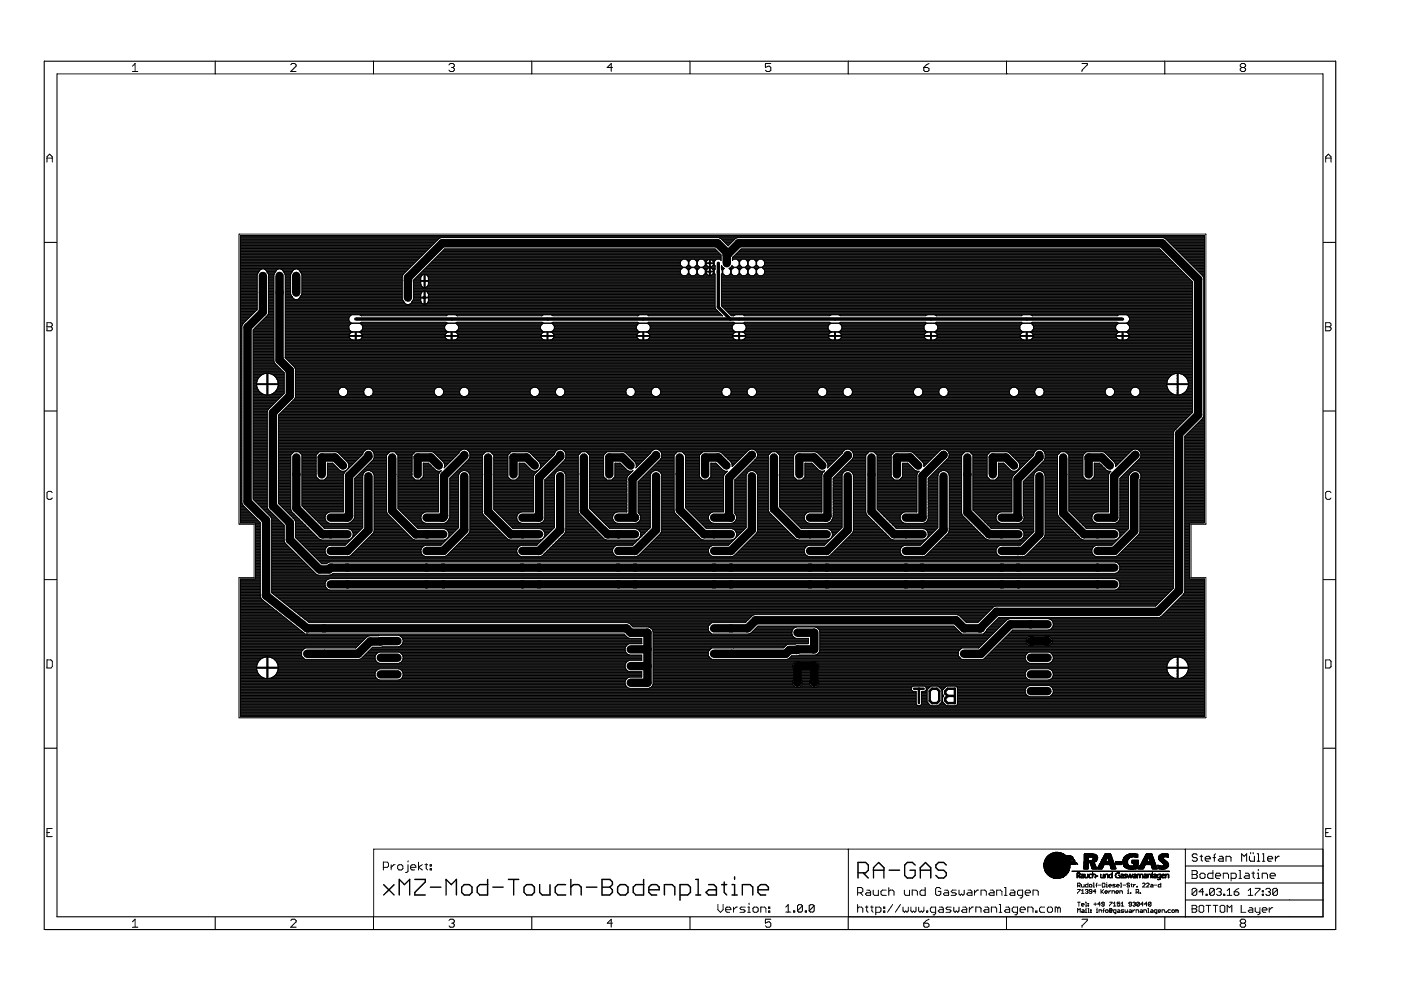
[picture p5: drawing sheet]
<svg xmlns="http://www.w3.org/2000/svg" width="420mm" height="297mm" viewBox="0 0 420 297" stroke-linecap="round" stroke-linejoin="round" font-family="sans-serif">
<path d="M274.1 206.4h2.9M275.6 206.4v4.4M278.8 207.2l.7-.8h1.5l.7 .8v2.8l-.7 .8h-1.5l-.7-.8zM283.5 207.2l.7-.8h2.2v4.4h-2.2l-.7-.8v-.7l.7-.7-.7-.7zM284.2 208.6h2.2" fill="none" stroke="#000" stroke-width=".76"/>
<g fill="none" stroke="#000" stroke-width="2.5">
<path d="M218.4 76.1l-3.2-3.2h-82.5l-10.4 10.3v6M218.4 76.1l-.4 .4v2.4M218.4 76.1l3.1-3.2h127l10.8 10.8v40.7l-5.7 5.7v46.9l-6.4 6.4h-48.3l-5 4.9M78.8 82.7v10.8l-4.6 4.6v52.3l5.6 5.5v22.6l12.3 9.8h95.8l1.3 1.4h5v14.9h-5M83.8 82.7v25.2l3.1 3.1v7.6l-5 5.1v28l5 5v5.1l8.9 8.9h2.8l.6-.6h235M88.8 82.7v5M88.9 137.1v15.2l7.8 7.8h7.5M102.9 139.6l-2.5-2.5h-3.9v5.1M110.5 136.4v.4l-5.8 5.8v12l-.5 .6h-5M117.6 137.1v16l7.1 7h8.2M131.6 139.6l-2.4-2.5h-4v5.1M139.2 136.4v.2l-6 6v12l-.5 .6"/>
<path d="M146.4 137.1v16.2l6.8 6.8h8.5M160.4 139.6l-2.5-2.5h-3.9v5.1M168 136.4v.4l-6.3 6.4v12h-5M175.1 137.1v16l7.1 7h8.2M189.1 139.6l-2.4-2.5h-4v5.1M196.7 136.4v.2l-7 7.1v10.7l.7 .8h-5M203.9 137.1v15.7l7.3 7.3h8M217.9 139.6l-2.5-2.5h-3.9v5.1M225.5 136.4l-6.8 6.8v11.4l.5 .6h-5M232.1 137.1v15.5l7.6 7.5h8.2M246.6 139.6l-2.4-2.5h-4.5v5.1M254.2 136.4v.2l-6 6v12l-.5 .6"/>
<path d="M261.4 137.1v16.2l6.8 6.8h8.5M275.4 139.6l-2.5-2.5h-3.9v5.1M283 136.4l-6.3 6.2v12.6h-5M283 136.4h.1M290.1 137.1v16.5l6.6 6.5h8.7M304.1 139.6l-2.4-2.5h-4v5.1M311.7 136.4v.7l-6.5 6.6v11.2l.2 .3h-5M318.9 137.1v16.7l6.3 6.3h9M332.8 139.6l-2.4-2.5h-3.9v5.1M340.5 136.4l-6.3 6.2v12.6h-5M340.5 136.4h.1M110.5 142.7v16.1l-6.3 6.3h-5"/>
<path d="M127.9 155.2h5M139.2 142.7v16.1l-6.3 6.3h-5M168 142.7v16.1l-6.3 6.3h-5M196.7 142.7v16.1l-6.3 6.3h-5M225.5 142.7v16.1l-6.3 6.3h-5M242.9 155.2h5M254.2 142.7v16.1l-6.3 6.3h-5M283 142.7v16.1l-6.3 6.3h-5M311.7 142.7v17.4l-5 5h-6.3M340.5 142.7l-.4 .4v16.1l-5.9 5.9h-5M99.2 175.2h235M114.2 197.1h5"/>
<path d="M119.2 192.2l-8.1 .1-3.7 3.7h-15.3M189.2 199.6h5M189.2 194.6h5M214.1 188.3h10.1l2.4-2.4h60.1l2.4 2.4h5.1M239.2 189.7h5v4.9l-7.4 .2-1.2 1.2h-21.5M309.2 192.2h5M309.2 197.1h5M314.2 187.1h-11.2l-8.8 8.9h-5.1M114.2 202.1h5M239.2 204.6v-5h5v5M309.2 202.1h5M309.2 207.1h5"/>
</g>
<path d="M215.4 78.9v13.1l3.6 3.6M106.7 95.6h230M127.1 89.2h.2" fill="none" stroke="#000" stroke-width="1"/>
<g fill="none" stroke="#000" stroke-width=".3">
<path d="M39.7 19.8l.8-.8v2.4M64.6 18.3v3.8M87.2 19.4l.4-.4h.8l.4 .4v.4l-1.6 1.6h1.6M112 18.3v3.8M134.6 19.4l.4-.4h.8l.4 .4v.4l-.4 .4M159.5 18.3v3.8M206.9 18.3v3.8M231.2 19h-1.6v1.2l1.2-.4 .4 .4v.8l-.4 .4h-.8l-.4-.4M254.4 18.3v3.8M278.6 19l-.8 .4-.8 .8M301.9 18.3v3.8M324.5 19h1.6v.4l-1.6 1.6v.4"/>
<path d="M349.3 18.3v3.8M17.1 22.1h379.7v252.7h-379.7zM39.7 21.4h1.6M135.4 20.2h.4M135.8 20.2l.4 .4v.4l-.4 .4h-.8l-.4-.4M183.7 20.2h-1.6l1.2-1.2v2.4M277 20.2h1.2l.4 .4v.4l-.4 .4h-.8l-.4-.4zM372.3 20.2l-.4-.4v-.4l.4-.4h.8l.4 .4v.4l-.4 .4M372.3 20.2l-.4 .4v.4l.4 .4h.8l.4-.4v-.4l-.4-.4M372.3 20.2h.8M14.1 48.6v-1.6l.8-.8 .8 .8v1.6M14.1 47.4h1.6"/>
<path d="M397.6 47.4h1.6M397.6 48.6v-1.6l.8-.8 .8 .8v1.6M13.3 72.7h3.8M71.7 70.2h290v86.9h-4.5v16h4.5v42h-290v-42h4.5v-16h-4.5zM72.1 77.8h53.2M72.1 79.8h51.2M72.1 79.6h51.5M72.1 79.4h51.7M72.1 79.1h51.9M72.1 78.9h52.1M72.1 78.7h52.4M72.1 78.5h52.6"/>
<path d="M72.1 78.3h52.8M72.1 78h53M72.1 77.6h53.5M72.1 77.4h53.7M72.1 77.2h53.9M72.1 76.9h54.1M72.1 76.7h54.3M72.1 76.5h54.6M72.1 76.3h54.8M72.1 76h55M72.1 75.8h55.2M72.1 75.6h55.5"/>
<path d="M72.1 75.4h55.7M72.1 75.1h55.9M72.1 74.9h56.1M72.1 74.7h56.4M72.1 74.5h56.6M72.1 74.3h56.8M72.1 74h57M72.1 73.8h57.2M72.1 73.6h57.5M72.1 73.4h57.7M72.1 73.2h57.9M72.1 72.9h58.1"/>
<path d="M72.1 72.7h58.4M72.1 72.5h58.6M72.1 72.3h58.8M72.1 72h59M72.1 71.8h59.2M72.1 71.6h59.5M72.1 71.4h59.9M72.1 71.1h289.1M72.1 70.9h289.1M72.1 70.7h289.1M128.2 79.8h76.3M128.4 79.6h75.9"/>
<path d="M128.6 79.4h75.4M128.8 79.1h75.2M129.1 78.9h74.9M129.3 78.7h74.7M129.5 78.5h74.5M129.7 78.3h74.5M129.9 78h74.5M130.2 77.8h74.4M130.4 77.6h85.8M130.6 77.4h85.6M130.8 77.2h85.4M131 76.9h85.2"/>
<path d="M131.3 76.7h84.9M131.5 76.5h84.7M131.7 76.3h84.4M131.9 76h84M132.2 75.8h83.5M132.4 75.6h83.1M132.6 75.4h82.6M132.8 75.1h82.2M133.1 74.9h81.7M133.3 74.7h81.3M204 79.4l.7 .7h1l.7-.7M204 79.4v-1l.7-.7h1l.7 .7v1"/>
<path d="M205.8 77.8h1.4M206 79.8h1M206.1 78h.8M206.2 79.6h.6M206.3 78.3h.4M206.4 79.4h.2M206.4 79.1h.2M206.4 78.9h.2M206.4 78.7h.2M206.4 78.5h.2M206.6 79.4l.7 .7h1l.7-.7M206.6 79.4v-1l.7-.7h1l.7 .7v1"/>
<path d="M208.4 77.8h1.3M208.6 79.8h1M208.6 78h.9M208.8 79.6h.5M208.8 78.3h.5M209 79.4h.1M209 79.1h.1M209 78.9h.1M209 78.7h.1M209 78.5h.1M209.1 79.4l.7 .7h1l.7-.7M209.1 79.4v-1l.7-.7h1l.7 .7v1"/>
<path d="M210.9 77.8h3.9M211.1 79.8h1.1M211.2 78h1M211.3 79.6h.7M211.4 78.3h.6M211.5 79.4h.3M211.5 79.1h.3M211.5 78.9h1.2M211.5 78.7h.3M211.5 78.5h.3M212.4 77.8l-.6 .6v.4h2.2v-.4l-.7-.6M212.4 80l-.6-.6v-.4h2.2v.4l-.7 .6"/>
<path d="M212.7 77.8v2.2M212.7 79.8h.3M212.7 79.6h.3M212.7 79.4h.3M212.7 79.1h.3M212.7 78.7h.3M212.7 78.5h.3M212.7 78.3h.3M212.7 78h.3M213 77.8v2.2M213 78.9h1.2M213.5 79.8h1"/>
<path d="M213.6 78h1M213.7 79.6h.7M213.8 78.3h.6M213.9 79.4h.3M214 79.1h.2M214 78.7h.2M214 78.5h.2M214.2 79.4l.3 .3M214.5 79.7v1M215.9 71.4h4.9M216 77.8h.2M216.2 78l-.3-.3h-1l-.7 .7v1"/>
<path d="M216.2 78v-1.6l-1.7-1.8h-81.1l-9.4 9.3v5.6l-.6 1.2M216.2 78h.1M216.3 71.6h4.2M216.3 79.7v1M216.3 79.8h.2M216.4 79.6l-.1 .1M216.4 79.6l.1 .3M216.5 71.8h3.7M216.5 79.9l.7 .6M216.7 72h3.3M216.9 72.3h2.9M217.1 72.5h2.5"/>
<path d="M217.4 72.7h2M217.6 72.9h1.5M217.8 73.2h1.1M218 73.4h.7M218.2 73.6h.3M219.4 79.8h.3M219.6 78l.4-.3h1l.7 .7v1M219.6 78v-.8l2.6-2.6h125.6l9.8 9.8v39.3l-5 4.9M219.6 77.8h.3M219.6 78h.1M219.6 77.6h131.2M219.6 77.4h131"/>
<path d="M219.7 77.2h130.6M219.8 77.1h.1M219.9 76.9h130.2M220.2 76.7h129.7M220.4 76.5h129.3M220.6 76.3h128.8M220.8 76h128.4M221 75.8h128M221.1 77.8h1.3M221.3 79.8h1M221.3 75.6h127.5M221.3 78h.9"/>
<path d="M221.5 79.6h.5M221.5 75.4h127.1M221.5 78.3h.5M221.7 79.4l-.7 .7h-1l-.5-.5-.8 .9 .4 .4v1l-.7 .7h-1l-.7-.7v-1l.5-.4M221.7 79.4h.1M221.7 79.1h.1M221.7 78.9h.1M221.7 78.7h.1M221.7 78.5h.1M221.7 75.1h126.6M221.8 79.4l.7 .7h1l.7-.7M221.8 79.4v-1l.7-.7h1l.7 .7v1"/>
<path d="M221.9 74.9h126.2M222.2 74.7h125.7M223.6 77.8h1.4M223.8 79.8h1M223.9 78h.8M224 79.6h.6M224.1 78.3h.4M224.2 79.4h.2M224.2 79.1h.2M224.2 78.9h.2M224.2 78.7h.2M224.2 78.5h.2"/>
<path d="M224.4 79.4l.7 .7h1l.7-.7M224.4 79.4v-1l.7-.7h1l.7 .7v1M226.2 77.8h1.3M226.3 79.8h1M226.4 78h.9M226.5 79.6h.6M226.6 78.3h.5M226.8 79.4h.1M226.8 79.1h.1M226.8 78.9h.1M226.8 78.7h.1M226.8 78.5h.1"/>
<path d="M226.9 79.4l.7 .7h1l.7-.7M226.9 79.4v-1l.7-.7h1l.7 .7v1M228.7 77.8h122.3M228.9 79.8h124.1M228.9 78h122.3M229.1 79.6h123.7M229.2 78.3h122.3M229.3 79.4h123.3M229.3 79.1h123M229.3 78.9h122.8M229.3 78.7h122.6M229.3 78.5h122.4"/>
<path d="M349.2 71.4h12M349.6 71.6h11.6M349.8 71.8h11.4M350 72h11.2M350.3 72.3h10.9M350.5 72.5h10.7M350.7 72.7h10.5M350.9 72.9h10.3M351.2 73.2h10M351.4 73.4h9.8M351.6 73.6h9.6M351.8 73.8h9.4"/>
<path d="M352 74h9.2M352.3 74.3h8.9M352.5 74.5h8.7M352.7 74.7h8.5M352.9 74.9h8.3M353.1 75.1h8.1M353.4 75.4h7.8M353.6 75.6h7.6M353.8 75.8h7.4M354 76h7.2M354.3 76.3h6.9M354.5 76.5h6.7"/>
<path d="M354.7 76.7h6.5M354.9 76.9h6.3M355.2 77.2h6M355.4 77.4h5.8M355.6 77.6h5.6M355.8 77.8h5.4M356 78h5.2M356.3 78.3h4.9M356.5 78.5h4.7M356.7 78.7h4.5M356.9 78.9h4.3M357.1 79.1h4.1"/>
<path d="M357.4 79.4h3.8M357.6 79.6h3.6M357.8 79.8h3.4M396.8 72.7h3.8M14.1 96.7h1.2l.4 .4v.4l-.4 .4 .4 .4v.4l-.4 .4h-1.2zM14.1 97.9h1.2M72.1 99.6h.4M72.1 94.7h3.1M72.1 84h5M72.1 80h51M72.1 81.6h5.5M72.1 89.8h5"/>
<path d="M72.1 99.8h.4M72.1 99.4h.4M72.1 99.1h.4M72.1 98.9h.4M72.1 98.7h.4M72.1 98.5h.4M72.1 98.3h.4M72.1 98h.4M72.1 97.8h.4M72.1 97.6h.5M72.1 97.4h.6M72.1 97.2h.7"/>
<path d="M72.1 96.9h.9M72.1 96.7h1.1M72.1 96.5h1.4M72.1 96.3h1.6M72.1 96h1.8M72.1 95.8h2M72.1 95.6h2.3M72.1 95.4h2.5M72.1 95.1h2.7M72.1 94.9h2.9M72.1 94.5h3.4M72.1 94.3h3.6"/>
<path d="M72.1 94h3.8M72.1 93.8h4M72.1 93.6h4.2M72.1 93.4h4.5M72.1 93.2h4.7M72.1 92.9h4.9M72.1 92.7h5M72.1 92.5h5M72.1 92.3h5M72.1 92h5M72.1 91.8h5M72.1 91.6h5"/>
<path d="M72.1 91.4h5M72.1 91.1h5M72.1 90.9h5M72.1 90.7h5M72.1 90.5h5M72.1 90.3h5M72.1 90h5M72.1 89.6h5M72.1 89.4h5M72.1 89.2h5M72.1 88.9h5M72.1 88.7h5"/>
<path d="M72.1 88.5h5M72.1 88.3h5M72.1 88h5M72.1 87.8h5M72.1 87.6h5M72.1 87.4h5M72.1 87.1h5M72.1 86.9h5M72.1 86.7h5M72.1 86.5h5M72.1 86.3h5M72.1 86h5"/>
<path d="M72.1 85.8h5M72.1 85.6h5M72.1 85.4h5M72.1 85.2h5M72.1 84.9h5M72.1 84.7h5M72.1 84.5h5M72.1 84.3h5M72.1 83.8h5M72.1 83.6h5M72.1 83.4h5M72.1 83.1h5"/>
<path d="M72.1 82.9h5M72.1 82.7h5M72.1 82.5h5M72.1 82.3h5.1M72.1 82h5.2M72.1 81.8h5.3M72.1 81.4h5.6M72.1 81.2h5.7M72.1 80.9h5.9M72.1 80.7h6.3M72.1 80.5h50.6M72.1 80.3h50.8"/>
<path d="M72.8 97.2l-.3 .6v52.9M75.9 99.6h6.2M75.9 99.8h6.2M75.9 99.4h6.2M75.9 99.1h6.2M75.9 98.9h6.2M76.1 98.7h6M76.3 98.5h5.8M76.5 98.3h5.6M76.7 98h5.4M76.9 97.8h5.2M77.2 97.6h4.9"/>
<path d="M77.4 97.4h4.7M77.6 97.2h4.5M77.8 96.9h4.3M78.1 96.7h4M78.3 96.5h3.8M78.5 96.3h3.6M78.7 96h3.4M79 95.8h3.1M79.2 95.6h2.9M79.3 80.7h4.1M79.4 95.4h2.7M79.6 95.1h2.5"/>
<path d="M79.7 80.9h3.3M79.8 94.9h2.3M79.9 81.2h2.9M80 81.4h2.7M80.1 94.7h2M80.1 81.6h2.5M80.3 94.5l.2-.6v-11.5l-.4-.9a1.25 1.25 0 0 0-1.3-.9 1.25 1.25 0 0 0-1.2 .9l-.5 .9v10.4l-4.3 4.4M80.3 94.5l-4.4 4.3v50.9l5.3 5.3 .3 .6M80.3 94.5h1.8M80.3 81.8h2.1M80.4 94.3h1.7M80.4 82h1.9"/>
<path d="M80.5 94h1.6M80.5 82.3h1.7M80.5 84h1.6M80.5 89.8h1.6M80.5 93.8h1.6M80.5 93.6h1.6M80.5 93.4h1.6M80.5 93.2h1.6M80.5 92.9h1.6M80.5 92.7h1.6M80.5 92.5h1.6M80.5 92.3h1.6"/>
<path d="M80.5 92h1.6M80.5 91.8h1.6M80.5 91.6h1.6M80.5 91.4h1.6M80.5 91.1h1.6M80.5 90.9h1.6M80.5 90.7h1.6M80.5 90.5h1.6M80.5 90.3h1.6M80.5 90h1.6M80.5 89.6h1.6M80.5 89.4h1.6"/>
<path d="M80.5 89.2h1.6M80.5 88.9h1.6M80.5 88.7h1.6M80.5 88.5h1.6M80.5 88.3h1.6M80.5 88h1.6M80.5 87.8h1.6M80.5 87.6h1.6M80.5 87.4h1.6M80.5 87.1h1.6M80.5 86.9h1.6M80.5 86.7h1.6"/>
<path d="M80.5 86.5h1.6M80.5 86.3h1.6M80.5 86h1.6M80.5 85.8h1.6M80.5 85.6h1.6M80.5 85.4h1.6M80.5 85.2h1.6M80.5 84.9h1.6M80.5 84.7h1.6M80.5 84.5h1.6M80.5 84.3h1.6M80.5 83.8h1.6"/>
<path d="M80.5 83.6h1.6M80.5 83.4h1.6M80.5 83.1h1.6M80.5 82.9h1.6M80.5 82.7h1.6M80.5 82.5h1.6M84.3 80.7h4.1M84.7 80.9h3.3M84.9 81.2h2.9M85 81.4h2.7M85.1 81.6h2.4M85.3 81.8h2.1"/>
<path d="M85.4 82h1.9M85.5 82.3h1.7M85.5 99.6h20M85.5 94.7h19.5M85.5 84h1.6M85.5 89.8h35.3M85.5 99.8h19.6M85.5 99.4h20M85.5 99.1h19.6M85.5 98.9h19.4M85.5 98.7h19.2M85.5 98.5h19.1"/>
<path d="M85.5 98.3h19.1M85.5 98h19.1M85.5 97.8h19.1M85.5 97.6h19.2M85.5 97.4h19.4M85.5 97.2h19.6M85.5 96.9h20.1M85.5 96.7h19.7M85.5 96.5h19.4M85.5 96.3h19.3M85.5 96h19.2M85.5 95.8h19.1"/>
<path d="M85.5 95.6h19.1M85.5 95.4h19.1M85.5 95.1h19.2M85.5 94.9h19.3M85.5 94.5h19.8M85.5 94.3h130.8M85.5 94h130.6M85.5 93.8h130.4M85.5 93.6h130.1M85.5 93.4h129.9M85.5 93.2h129.7M85.5 92.9h129.5"/>
<path d="M85.5 92.7h129.3M85.5 92.5h129.1M85.5 92.3h129M85.5 92h129M85.5 91.8h129M85.5 91.6h129M85.5 91.4h129M85.5 91.1h36.3M85.5 90.9h36M85.5 90.7h35.8M85.5 90.5h35.7M85.5 90.3h35.5"/>
<path d="M85.5 90h35.3M85.5 89.6h2.6M85.5 89.4h2.4M85.5 89.2h2.2M85.5 88.9h2.2M85.5 88.7h1.9M85.5 88.5h1.8M85.5 88.3h1.7M85.5 88h1.6M85.5 87.8h1.6M85.5 87.6h1.6M85.5 87.4h1.6"/>
<path d="M85.5 87.1h1.6M85.5 86.9h1.6M85.5 86.7h1.6M85.5 86.5h1.6M85.5 86.3h1.6M85.5 86h1.6M85.5 85.8h1.6M85.5 85.6h1.6M85.5 85.4h1.6M85.5 85.2h1.6M85.5 84.9h1.6M85.5 84.7h1.6"/>
<path d="M85.5 84.5h1.6M85.5 84.3h1.6M85.5 83.8h1.6M85.5 83.6h1.6M85.5 83.4h1.6M85.5 83.1h1.6M85.5 82.9h1.6M85.5 82.7h1.6M85.5 82.5h1.6M87.1 88.1v-5.7l.5-.9a1.25 1.25 0 0 1 1.2-.9 1.25 1.25 0 0 1 1.2 .9l.6 .9v5.7M87.1 88.1l.3 .6M87.4 88.7l.2 .2"/>
<path d="M87.6 88.9l.5 .7 .5 .2M89.3 80.7h33.1M89.6 89.6l-.5 .2M89.6 89.6h31.1M89.7 80.9h32.5M89.8 89.4h30.8M89.9 81.2h32.1M89.9 89.2h30.7M90 81.4h31.8M90 88.9l-.4 .7M90 88.9h30.6M90.1 81.6h31.5"/>
<path d="M90.3 88.7h30.3M90.3 88.7l-.3 .2M90.3 81.8h31M90.4 88.5h30.2M90.4 82h30.7M90.4 88.3h30.2M90.5 82.3h30.4M90.6 84h30M90.6 88.1l-.3 .6M90.6 88h30M90.6 87.8h30M90.6 87.6h30"/>
<path d="M90.6 87.4h30M90.6 87.1h30M90.6 86.9h30M90.6 86.7h30M90.6 86.5h30M90.6 86.3h30M90.6 86h30M90.6 85.8h30M90.6 85.6h30M90.6 85.4h30M90.6 85.2h30M90.6 84.9h30"/>
<path d="M90.6 84.7h30M90.6 84.5h30M90.6 84.3h30M90.6 83.8h30M90.6 83.6h30M90.6 83.4h30M90.6 83.1h30M90.6 82.9h30M90.6 82.7h30.1M90.6 82.5h30.2M104.6 95.4l.2 .9 .4 .4M104.8 94.9l-.2 .5"/>
<path d="M105.1 99.8l-.3 .5M105.2 96.7l.4 .2M105.6 99.6h2.2M105.6 99.6l-.5 .2M105.6 96.9a1.28 1.28 0 0 0-1 1.3 1.28 1.28 0 0 0 1 1.2h2.2a1.28 1.28 0 0 0 1-1.2 1.28 1.28 0 0 0-1-1.3M105.6 96.9h2.2M106.6 99.5v2.4l-1-.1M106.6 99.8h.2M106.8 99.5v2.4l1-.1M107.8 99.6l.5 .2M107.8 99.6h26.5M107.8 96.9h26.5"/>
<path d="M107.9 99.4h26.3M108 94.5h26.1M108.2 96.7h25.7M108.2 96.7l25.6-.1 .6 .3M108.2 96.7l-.4 .2M108.2 99.8h25.7M108.3 99.8l.3 .5M108.3 97.2h25.5M108.3 99.1h25.5M108.5 97.4h25.1M108.5 98.9h25.1M108.6 97.6h24.9"/>
<path d="M108.6 98.7h24.9M108.7 98.5h24.7M108.7 97.8h24.7M108.8 98.3h24.6M108.8 98h24.6M120.6 82.9l.3-.6 10.8-10.8 .6-.3h83.2l.7 .3 2.2 2.2 2.2-2.2 .6-.3h127.6l.7 .3 11.2 11.3 .3 .6M120.6 82.9v6.6l.7 1.2M121.3 90.7a1.28 1.28 0 0 0 2.1 0M122.9 91.1h4.1M123.2 90.9h3.4M123.4 90.7h3M123.5 90.5h2.8"/>
<path d="M123.7 90.3h2.5M123.8 90h2.4M123.9 89.8h2.3M124 89.6h2.2M124 84h90.5M124 89.4h2.2M124 89.2h3.2M124 88.9h2.2M124 88.7h2.2M124 88.5h2.2M124 88.3h2.2M124 88h2.2"/>
<path d="M124 87.8h2.3M124 87.6h2.5M124 87.4h2.8M124 87.1h90.5M124 86.9h90.5M124 86.7h90.5M124 86.5h90.5M124 86.3h90.5M124 86h2.8M124 85.8h2.5M124 85.6h2.3M124 85.4h2.2"/>
<path d="M124 85.2h2.2M124 84.9h2.2M124 84.7h2.2M124 84.5h2.2M124 84.3h3.2M124.2 83.8h2M124.4 83.6h1.8M124.6 83.4h1.6M124.8 83.1h1.4M125.1 82.9h1.2M125.3 82.7h1.1M125.5 82.5h1.1"/>
<path d="M125.7 82.3h1.4M125.9 82h78.3M126.2 81.8h77.8M126.2 83.1v1M126.3 82.9l-.1 .2M126.3 90.5l.3 .4 .6 .3M126.3 87.8l-.1 1.3h2.3v-1l-.4-.6-.6-.3v4M126.3 87.8l.9-.6v4M126.4 81.6h77.6M126.6 81.4h77.4M126.8 81.2h77.2M127 80.9h77.1"/>
<path d="M127.1 82.3l-.8 .6M127.2 82.2v4l-.9-.6M127.2 82.2l-.1 .1M127.2 89.8h.3M127.2 91.1h.3M127.2 90.9h.3M127.2 90.7h.3M127.2 90.5h.3M127.2 90.3h.3M127.2 90h.3M127.2 89.6h.3M127.2 89.4h.3"/>
<path d="M127.2 88.9h.3M127.2 88.7h.3M127.2 88.5h.3M127.2 88.3h.3M127.2 88h.3M127.2 87.8h.3M127.2 87.6h.3M127.2 87.4h.3M127.2 86h.3M127.2 85.8h.3M127.2 85.6h.3M127.2 85.4h.3"/>
<path d="M127.2 85.2h.3M127.2 84.9h.3M127.2 84.7h.3M127.2 84.5h.3M127.2 83.8h.3M127.2 83.6h.3M127.2 83.4h.3M127.2 83.1h.3M127.2 82.9h.3M127.2 82.7h.3M127.2 82.5h.3M127.2 82.3h.3"/>
<path d="M127.3 80.7h77M127.5 82.2l.1 .1M127.5 82.2v4l.6-.3 .4-.6v-1h-2.3l.1 1.3M127.5 89.2h87M127.5 84.3h87M127.5 80.5h77M127.6 82.3l.5 .2M127.6 91.1l-.1 .1M127.6 91.1h86.9M127.6 82.3h76.8M127.7 80.3h77M127.9 87.4h86.6"/>
<path d="M127.9 86h86.6M127.9 80h76.8M128.1 90.9h86.4M128.1 82.5h76.5M128.1 82.5l.3 .4M128.1 90.9l-.5 .2M128.2 87.6h86.3M128.2 85.8h86.3M128.3 90.7h86.2M128.3 82.7h86.2M128.3 87.8h86.2M128.3 85.6h86.2"/>
<path d="M128.4 82.9l.1 .2M128.4 90.5l-.3 .4M128.4 90.5h86.1M128.4 82.9h86.1M128.4 88h86.1M128.4 85.4h86.1M128.5 90.3v-1h-2.3l.1 1.2M128.5 83.1v1M128.5 90.3l-.1 .2M128.5 90.3h86M128.5 83.1h86M128.5 89.8h86"/>
<path d="M128.5 90h86M128.5 89.6h86M128.5 89.4h86M128.5 88.9h86M128.5 88.7h86M128.5 88.5h86M128.5 88.3h86M128.5 85.2h86M128.5 84.9h86M128.5 84.7h86M128.5 84.5h86M128.5 83.8h86"/>
<path d="M128.5 83.6h86M128.5 83.4h86M133.9 99.8l.6-.3h1.9l.6 .3M133.9 99.8l-.4 .5M134.4 96.9a1.28 1.28 0 0 0-1.1 1.3 1.28 1.28 0 0 0 1.1 1.2h2.1a1.28 1.28 0 0 0 1-1.2 1.28 1.28 0 0 0-1-1.3M134.4 96.9h2.1M135.3 99.5v2.4l-1.1-.1-.7-.7M135.3 99.8h.3M135.6 99.5v2.4l.9-.1 .5-.2M136.5 96.9l.6-.3h25.4l.6 .3M136.6 99.6h26.4M136.6 96.9h26.4"/>
<path d="M136.6 99.4h26.4M136.8 94.5h26M136.9 96.7h25.8M137 99.8h25.6M137 99.8l.3 .5M137 97.2h25.6M137.1 99.1h25.5M137.2 97.4h25.2M137.3 98.9h25M137.4 98.7h24.8M137.4 97.6h24.8M137.5 98.5h24.6"/>
<path d="M137.5 97.8h24.6M137.5 98.3h24.6M137.5 98h24.6M162.6 99.8l-.3 .5M163.1 99.6l2-.1 .7 .3M163.1 99.6l-.5 .2M163.1 96.9a1.28 1.28 0 0 0-1 1.3 1.28 1.28 0 0 0 1 1.2h2.1a1.28 1.28 0 0 0 1.1-1.2 1.28 1.28 0 0 0-1.1-1.3M163.1 96.9h2.1M164.1 99.5v2.4l-1-.1M164.1 99.8h.2M164.3 99.5v2.4l1-.1 .5-.2M165.3 99.6h26.5"/>
<path d="M165.3 96.9h26.5M165.4 99.4h26.3M165.5 94.5h26.1M165.7 96.7h25.7M165.7 96.7l-.5 .2M165.7 99.8h25.7M165.8 99.8l.3 .5M165.8 97.2h25.5M165.8 99.1h25.5M166 97.4h25.1M166 98.9h25.1M166.1 98.7h24.9"/>
<path d="M166.1 97.6h24.9M166.2 98.5h24.7M166.2 97.8h24.7M166.3 98.3h24.5M166.3 98h24.5M191.3 99.8l.7-.3h1.8l.7 .3M191.3 99.8l-.3 .5M191.4 96.7l.5 .2M191.9 96.9a1.28 1.28 0 0 0-1.1 1.3 1.28 1.28 0 0 0 1.1 1.2h2.1a1.28 1.28 0 0 0 1-1.2 1.28 1.28 0 0 0-1-1.3M191.9 96.9h2.1M192.8 99.5v2.4l-1-.1-.5-.2M192.8 99.8h.3"/>
<path d="M193.1 99.5v2.4l.9-.1M194 96.9l.6-.3h25.4l.6 .3M194.1 96.9h26.5M194.1 99.6h26.4M194.1 99.4h26.4M194.3 94.5h22.2M194.4 96.7h25.8M194.5 99.8l.3 .5M194.5 99.8h25.6M194.5 97.2h25.6M194.5 99.1h25.5M194.7 97.4h25.2"/>
<path d="M194.8 98.9h25M194.9 98.7h24.8M194.9 97.6h24.8M195 97.8h24.6M195 98.5h24.6M195 98.3h24.6M195 98h24.6M205.8 80.3h1.5M205.8 80h1.4M205.9 82.5h1.2M206 80.5h1.1M206.1 82.3h.8"/>
<path d="M206.2 80.7h.6M206.3 82h.4M206.4 80.9h.2M206.4 81.6h.2M206.4 81.8h.2M206.4 81.4h.2M206.4 81.2h.2M208.3 80.3h1.5M208.3 80h1.5M208.4 82.5h1.3M208.5 80.5h1.1M208.6 82.3h.9"/>
<path d="M208.7 80.7h.7M208.9 82h.3M209 80.9h.1M209 81.6h.1M209 81.8h.1M209 81.4h.1M209 81.2h.1M210.8 80.3h3.7M210.9 80h3.6M211 82.5h1.4M211.1 80.5h1.2M211.2 82.3h1"/>
<path d="M211.3 80.7h.7M211.4 82h.5M211.5 80.9h.3M211.5 81.6h2.7M211.5 81.8h.3M211.5 81.4h1.2M211.5 81.2h.3M211.8 81.6v.3l.6 .6h.3v-2.2h-.3l-.6 .7v.3h2.2v-.3l-.7-.7h-.3v2.2h.3l.7-.6v-.3M212.7 82.5h.3M212.7 82.3h.3M212.7 82h.3M212.7 81.8h.3"/>
<path d="M212.7 81.2h.3M212.7 80.9h.3M212.7 80.7h.3M212.7 80.5h.3M213 81.4h1.2M213.4 82.5h1.1M213.4 80.5h1.1M213.6 82.3h.9M213.7 80.7h.7M213.8 82h.5M213.9 80.9h.3M214 81.8h.2"/>
<path d="M214 81.2h.2M214.5 80.7l-.3 .2v1l.3 .3v10l2.2 2.5h-22.1l-.6-.3h-2.1l-.6 .3h-25.5l-.6-.3h-2.1l-.6 .3h-25.4l-.6-.3h-2.1l-.6 .3h-25.4l-.6-.3h-2.2l-.8 .5M216.3 91.7l3.1 3h.6l.6-.3h2.2l.5 .3h25.5l.5-.3h2.2l.6 .3h25.4l.6-.3h2.1l.6 .3h25.4l.6-.3h2.2l.6 .3h25.4l.6-.3h2.1l.5 .2 .5 .8M216.3 80.7l.3 .2v1l-.3 .3v9.5M216.3 84h140.9M216.3 80h.4M216.3 89.8h141.3M216.3 91.6h141.3M216.3 91.4h141.3M216.3 91.1h141.3M216.3 90.9h141.3M216.3 90.7h141.3"/>
<path d="M216.3 90.5h141.3M216.3 90.3h141.3M216.3 90h141.3M216.3 89.6h141.3M216.3 89.4h141.3M216.3 89.2h141.3M216.3 88.9h141.3M216.3 88.7h141.3M216.3 88.5h141.3M216.3 88.3h141.3M216.3 88h141.3M216.3 87.8h141.3"/>
<path d="M216.3 87.6h141.3M216.3 87.4h141.3M216.3 87.1h141.3M216.3 86.9h141.3M216.3 86.7h141.3M216.3 86.5h141.3M216.3 86.3h141.3M216.3 86h141.3M216.3 85.8h141.3M216.3 85.6h141.3M216.3 85.4h141.3M216.3 85.2h141.3"/>
<path d="M216.3 84.9h141.3M216.3 84.7h141.3M216.3 84.5h141.3M216.3 84.3h141.1M216.3 83.8h140.7M216.3 83.6h140.5M216.3 83.4h140.3M216.3 83.1h140M216.3 82.9h139.8M216.3 82.7h139.6M216.3 82.5h1M216.3 82.3h.8"/>
<path d="M216.3 80.5h.9M216.3 80.3h.6M216.4 80.7h.6M216.5 82h.4M216.5 91.8h141.1M216.6 80.9h.2M216.6 81.6h.1M216.6 81.8h.1M216.6 81.4h.1M216.6 81.2h.1M216.7 92h140.9M217 92.3h140.6"/>
<path d="M217.2 92.5h140.4M217.4 92.7h140.2M217.6 92.9h140M217.8 93.2h139.8M218.1 93.4h139.5M218.3 93.6h139.3M218.5 93.8h139.1M218.6 82.5h1.2M218.7 80.5h1.1M218.7 94h138.9M218.8 82.3h.8M218.9 80.7h.6"/>
<path d="M219 94.3h138.6M219 80.3h1M219 82h.4M219.1 80.9h.2M219.1 81.6h.2M219.1 81.8h.2M219.1 81.4h.2M219.1 81.2h.2M219.2 94.5h1.1M219.2 80h.7M220.1 99.8l.6-.3h1.9l.6 .3M220.1 99.8l-.3 .5"/>
<path d="M220.6 96.9a1.28 1.28 0 0 0-1 1.3 1.28 1.28 0 0 0 1 1.2h2.2a1.29 1.29 0 0 0 1-1.2 1.29 1.29 0 0 0-1-1.3M220.6 96.9h2.2M221 80.3h1.5M221 80h1.5M221.1 82.5h1.3M221.2 80.5h1.1M221.3 82.3h.9M221.4 80.7h.7M221.6 99.5v2.4l-1-.1M221.6 99.8h.2M221.6 82h.3M221.7 80.9h.1"/>
<path d="M221.7 81.6h.1M221.7 81.8h.1M221.7 81.4h.1M221.7 81.2h.1M221.8 99.5v2.4l1.1-.1 .7-.7M222.8 96.9l.5-.3h25.5l.5 .3M222.8 96.9h26.5M222.8 99.6h26.5M222.9 99.4h26.3M223 94.5h26.1M223.2 96.7h25.7M223.2 99.8l.4 .5"/>
<path d="M223.2 99.8h25.7M223.3 97.2h25.5M223.3 99.1h25.5M223.5 97.4h25.1M223.5 98.9h25.1M223.5 80.3h1.5M223.6 80h1.4M223.6 98.7h24.9M223.6 97.6h24.9M223.7 82.5h1.2M223.7 97.8h24.7M223.7 98.5h24.7"/>
<path d="M223.8 98.3h24.5M223.8 98h24.5M223.8 80.5h1M223.9 82.3h.8M224 80.7h.6M224.1 82h.4M224.2 80.9h.2M224.2 81.6h.2M224.2 81.8h.2M224.2 81.4h.2M224.2 81.2h.2M226.1 80.3h1.5"/>
<path d="M226.1 80h1.5M226.2 82.5h1.3M226.3 80.5h1.1M226.4 82.3h.8M226.5 80.7h.6M226.7 82h.3M226.7 80.9h.2M226.8 81.6h.1M226.8 81.8h.1M226.8 81.4h.1M226.8 81.2h.1M228.6 80.3h124.8"/>
<path d="M228.6 80h124.6M228.7 82.5h127M228.8 80.5h124.9M229 82.3h126.5M229.1 80.7h124.8M229.2 82h126M229.3 80.9h124.8M229.3 81.6h125.5M229.3 81.8h125.7M229.3 81.4h125.3M229.3 81.2h125M248.8 99.8l-.3 .5"/>
<path d="M249.3 99.6h2.2M249.3 99.6l-.5 .2M249.3 96.9a1.28 1.28 0 0 0-1 1.3 1.28 1.28 0 0 0 1 1.2h2.2a1.29 1.29 0 0 0 1-1.2 1.29 1.29 0 0 0-1-1.3M249.3 96.9h2.2M250.3 99.5v2.4l-1-.1M250.3 99.8h.2M250.5 99.5v2.4l1-.1M251.5 99.6l.5 .2M251.5 96.9h26.5M251.6 99.6h26.4M251.6 99.4h26.4M251.8 94.5h26"/>
<path d="M251.9 96.7h25.8M251.9 96.7h25.7M251.9 96.7l-.4 .2M252 99.8l.3 .5M252 99.8h25.6M252 97.2h25.6M252 99.1h25.6M252.2 97.4h25.1M252.3 98.9h25M252.4 98.7h24.8M252.4 97.6h24.8M252.5 97.8h24.6"/>
<path d="M252.5 98.5h24.6M252.5 98.3h24.6M252.5 98h24.6M277.6 99.8l.7-.3h1.8l.6 .3M277.6 99.8l-.4 .6M277.6 96.7l.5 .2M278.1 96.9a1.29 1.29 0 0 0-1 1.3 1.29 1.29 0 0 0 1 1.2h2.1a1.29 1.29 0 0 0 1.1-1.2 1.29 1.29 0 0 0-1.1-1.3M278.1 96.9h2.1M279 99.5v2.4l-.9-.1M279 99.8h.3M279.3 99.5v2.4l1-.1M280.3 96.9h26.5"/>
<path d="M280.3 99.6h26.5M280.4 99.4h26.3M280.5 94.5h26.1M280.7 96.7h25.7M280.7 96.7l25.5-.1 .6 .3M280.7 96.7l-.5 .2M280.7 99.8l.4 .5M280.7 99.8h25.6M280.8 97.2h25.5M280.8 99.1h25.5M281 97.4h25.1M281 98.9h25.1"/>
<path d="M281.1 97.6h24.9M281.1 98.7h24.8M281.2 97.8h24.7M281.2 98.5h24.7M281.2 98.3h24.6M281.2 98h24.6M306.3 99.8l-.3 .5M306.8 99.6h2.2M306.8 99.6l-.5 .2M306.8 96.9a1.29 1.29 0 0 0-1 1.3 1.29 1.29 0 0 0 1 1.2h2.2a1.29 1.29 0 0 0 1-1.2 1.29 1.29 0 0 0-1-1.3M306.8 96.9h2.2M307.8 99.5v2.4l-1-.1"/>
<path d="M307.8 99.8h.2M308 99.5v2.4l1-.1M309 99.6l.5 .2M309 96.9h26.5M309.1 99.6h26.4M309.1 99.4h26.4M309.3 94.5h26M309.4 96.7h25.8M309.5 96.7h25.6M309.5 96.7l-.5 .2M309.5 99.8l.4 .6M309.5 99.8h25.6"/>
<path d="M309.5 97.2h25.6M309.5 99.1h25.5M309.7 97.4h25.2M309.8 98.9h25M309.9 97.6h24.8M309.9 98.7h24.8M309.9 97.8h24.7M310 98.5h24.6M310 98.3h24.6M310 98h24.6M335.1 99.8l.6-.3h1.9l.6 .3M335.1 99.8l-.3 .5"/>
<path d="M335.1 96.7l.5 .2M335.6 96.9a1.29 1.29 0 0 0-1 1.3 1.29 1.29 0 0 0 1 1.2h2.1a1.29 1.29 0 0 0 1.1-1.2 1.29 1.29 0 0 0-1.1-1.3M335.6 96.9h2.1M336.5 99.5v2.4l-1.1-.1-.6-.7M336.5 99.8h.3M336.8 99.5v2.4l1-.1M337.8 96.9h19.8M337.8 99.6h19.8M337.8 99.4h19.8M338 94.5h19.6M338.2 96.7h19.4M338.2 99.8h19.4"/>
<path d="M338.2 99.8l.4 .5M338.2 97.2h19.4M338.3 99.1h19.3M338.3 94.7h19.3M338.4 96.5h19.2M338.5 97.4h19.1M338.5 98.9h19.1M338.6 94.9h19M338.6 96.3h19M338.6 97.6h19M338.6 98.7h19M338.6 95.1h19"/>
<path d="M338.7 96h18.9M338.7 98.5h18.9M338.7 97.8h18.9M338.7 95.4a1.29 1.29 0 0 1-1 1.5M338.7 98.3h18.9M338.7 98h18.9M338.7 95.8h18.9M338.7 95.6h18.9M338.7 95.4h18.9M358 80h3.2M358.3 80.3h2.9M358.5 80.5h2.7"/>
<path d="M358.7 80.7h2.5M358.9 80.9h2.3M359.2 81.2h2M359.4 81.4h1.8M359.6 81.6h1.6M359.8 81.8h1.4M360 82h1.2M360.3 82.3h.9M360.5 82.5h.7M360.7 82.7h.5M360.8 82.9h.4M360.9 83.1h.3"/>
<path d="M361 99.6h.2M361 94.7h.2M361 83.4v41.3M361 84h.2M361 89.8h.2M361 99.8h.2M361 99.4h.2M361 99.1h.2M361 98.9h.2M361 98.7h.2M361 98.5h.2M361 98.3h.2"/>
<path d="M361 98h.2M361 97.8h.2M361 97.6h.2M361 97.4h.2M361 97.2h.2M361 96.9h.2M361 96.7h.2M361 96.5h.2M361 96.3h.2M361 96h.2M361 95.8h.2M361 95.6h.2"/>
<path d="M361 95.4h.2M361 95.1h.2M361 94.9h.2M361 94.5h.2M361 94.3h.2M361 94h.2M361 93.8h.2M361 93.6h.2M361 93.4h.2M361 93.2h.2M361 92.9h.2M361 92.7h.2"/>
<path d="M361 92.5h.2M361 92.3h.2M361 92h.2M361 91.8h.2M361 91.6h.2M361 91.4h.2M361 91.1h.2M361 90.9h.2M361 90.7h.2M361 90.5h.2M361 90.3h.2M361 90h.2"/>
<path d="M361 89.6h.2M361 89.4h.2M361 89.2h.2M361 88.9h.2M361 88.7h.2M361 88.5h.2M361 88.3h.2M361 88h.2M361 87.8h.2M361 87.6h.2M361 87.4h.2M361 87.1h.2"/>
<path d="M361 86.9h.2M361 86.7h.2M361 86.5h.2M361 86.3h.2M361 86h.2M361 85.8h.2M361 85.6h.2M361 85.4h.2M361 85.2h.2M361 84.9h.2M361 84.7h.2M361 84.5h.2"/>
<path d="M361 84.3h.2M361 83.8h.2M361 83.6h.2M361 83.4h.2M397.6 96.7h1.2l.4 .4v.4l-.4 .4 .4 .4v.4l-.4 .4h-1.2zM397.6 97.9h1.2M72.1 116h.4M72.1 119.8h.4M72.1 119.6h.4M72.1 119.4h.4M72.1 119.1h.4M72.1 118.9h.4"/>
<path d="M72.1 118.7h.4M72.1 118.5h.4M72.1 118.3h.4M72.1 118h.4M72.1 117.8h.4M72.1 117.6h.4M72.1 117.4h.4M72.1 117.1h.4M72.1 116.9h.4M72.1 116.7h.4M72.1 116.5h.4M72.1 116.2h.4"/>
<path d="M72.1 115.8h.4M72.1 115.6h.4M72.1 115.4h.4M72.1 115.1h.4M72.1 114.9h.4M72.1 114.7h.4M72.1 114.5h.4M72.1 114.3h.4M72.1 114h.4M72.1 113.8h.4M72.1 113.6h.4M72.1 113.4h.4"/>
<path d="M72.1 113.1h.4M72.1 112.9h.4M72.1 112.7h.4M72.1 112.5h.4M72.1 112.2h.4M72.1 112h.4M72.1 111.8h.4M72.1 111.6h.4M72.1 111.4h.4M72.1 111.1h.4M72.1 110.9h.4M72.1 110.7h.4"/>
<path d="M72.1 110.5h.4M72.1 110.3h.4M72.1 110h.4M72.1 109.8h.4M72.1 109.6h.4M72.1 109.4h.4M72.1 109.2h.4M72.1 108.9h.4M72.1 108.7h.4M72.1 108.5h.4M72.1 108.3h.4M72.1 108h.4"/>
<path d="M72.1 107.8h.4M72.1 107.6h.4M72.1 107.4h.4M72.1 107.1h.4M72.1 106.9h.4M72.1 106.7h.4M72.1 106.5h.4M72.1 106.3h.4M72.1 106h.4M72.1 105.8h.4M72.1 105.6h.4M72.1 105.4h.4"/>
<path d="M72.1 105.2h.4M72.1 104.9h.4M72.1 104.7h.4M72.1 104.5h.4M72.1 104.3h.4M72.1 104h.4M72.1 103.8h.4M72.1 103.6h.4M72.1 103.4h.4M72.1 103.1h.4M72.1 102.9h.4M72.1 102.7h.4"/>
<path d="M72.1 102.5h.4M72.1 102.3h.4M72.1 102h.4M72.1 101.8h.4M72.1 101.6h.4M72.1 101.4h.4M72.1 101.2h.4M72.1 100.9h.4M72.1 100.7h.4M72.1 100.5h.4M72.1 100.3h.4M72.1 100h.4"/>
<path d="M75.9 116h1.2M75.9 119.8h7.5M75.9 119.6h7.7M75.9 119.4h7.9M75.9 119.1h8.1M75.9 118.9h8.3M75.9 118.7h8.6M75.9 118.5h8.8M75.9 118.3h3.3M75.9 118h2.8M75.9 117.8h2.4M75.9 117.6h2.1"/>
<path d="M75.9 117.4h1.9M75.9 117.1h1.7M75.9 116.9h1.6M75.9 116.7h1.4M75.9 116.5h1.3M75.9 116.2h1.2M75.9 115.8h1.1M75.9 115.6h1.1M75.9 115.4h1M75.9 115.1h4.2M75.9 114.9h1M75.9 114.7h1.1"/>
<path d="M75.9 114.5h1.1M75.9 114.3h1.2M75.9 114h1.2M75.9 113.8h1.3M75.9 113.6h1.4M75.9 113.4h1.6M75.9 113.1h1.7M75.9 112.9h1.9M75.9 112.7h2.2M75.9 112.5h2.5M75.9 112.2h2.8M75.9 112h3.4"/>
<path d="M75.9 111.8h9.3M75.9 111.6h9.2M75.9 111.4h9M75.9 111.1h8.7M75.9 110.9h8.5M75.9 110.7h8.3M75.9 110.5h8.1M75.9 110.3h7.9M75.9 110h7.6M75.9 109.8h7.4M75.9 109.6h7.2M75.9 109.4h7"/>
<path d="M75.9 109.2h6.8M75.9 108.9h6.5M75.9 108.7h6.4M75.9 108.5h6.3M75.9 108.3h6.2M75.9 108h6.2M75.9 107.8h6.2M75.9 107.6h6.2M75.9 107.4h6.2M75.9 107.1h6.2M75.9 106.9h6.2M75.9 106.7h6.2"/>
<path d="M75.9 106.5h6.2M75.9 106.3h6.2M75.9 106h6.2M75.9 105.8h6.2M75.9 105.6h6.2M75.9 105.4h6.2M75.9 105.2h6.2M75.9 104.9h6.2M75.9 104.7h6.2M75.9 104.5h6.2M75.9 104.3h6.2M75.9 104h6.2"/>
<path d="M75.9 103.8h6.2M75.9 103.6h6.2M75.9 103.4h6.2M75.9 103.1h6.2M75.9 102.9h6.2M75.9 102.7h6.2M75.9 102.5h6.2M75.9 102.3h6.2M75.9 102h6.2M75.9 101.8h6.2M75.9 101.6h6.2M75.9 101.4h6.2"/>
<path d="M75.9 101.2h6.2M75.9 100.9h6.2M75.9 100.7h6.2M75.9 100.5h6.2M75.9 100.3h6.2M75.9 100h6.2M76.9 115h6.5M76.9 115h.1M76.9 115.3h.1M76.9 115.3h6.5M76.9 115.3l.1 .3M77 114.7l-.1 .3"/>
<path d="M77 115.6l.1 .6M77.1 114.1a3.2 3.2 0 0 1 3-2.2l-.1 6.5a3.4 3.4 0 0 1-2.2-1.1M77.1 114.1l-.1 .6M77.1 116.2l.2 .3M77.3 116.5l.3 .6M77.6 117.1l.2 .2M80.1 116h.2M80.1 118.3h.2M80.1 118h.2M80.1 117.8h.2M80.1 117.6h.2M80.1 117.4h.2"/>
<path d="M80.1 117.1h.2M80.1 116.9h.2M80.1 116.7h.2M80.1 116.5h.2M80.1 116.2h.2M80.1 115.8h.2M80.1 115.6h.2M80.1 115.4h.2M80.1 114.9h.2M80.1 114.7h.2M80.1 114.5h.2M80.1 114.3h.2"/>
<path d="M80.1 114h.2M80.1 113.8h.2M80.1 113.6h.2M80.1 113.4h.2M80.1 113.1h.2M80.1 112.9h.2M80.1 112.7h.2M80.1 112.5h.2M80.1 112.2h.2M80.1 112h.2M80.3 115.1h4.9M81.1 112h4.1"/>
<path d="M81.2 118.3h3.7M81.7 112.2h3.5M81.7 118h3.4M82 112.5h3.2M82.1 117.8h3.1M82.1 108.3v-25.9l.5-.9a1.25 1.25 0 0 1 1.2-.9 1.25 1.25 0 0 1 1.2 .9l.5 .9v24.8l2.4 2.4M82.1 108.3l.3 .6M82.3 112.7h2.9M82.3 117.6h2.9M82.4 108.9l2.8 2.8v6.2l-4.3 4.4M82.6 112.9h2.6M82.6 117.4h2.6"/>
<path d="M82.7 113.1h2.5M82.8 117.1h2.4M82.8 117.1l-.7 .7M82.9 116.9h2.3M82.9 113.4h2.3M83 116.7h2.2M83 113.6h2.2M83.1 116.5l-.3 .6M83.1 113.8h2.1M83.2 116.5h2M83.2 114.1a3.2 3.2 0 0 0-2.9-2.2v6.5l1.8-.6M83.2 116.2l-.1 .3"/>
<path d="M83.2 114.1l.2 .9M83.2 116.2h2M83.2 114h2M83.3 116h1.9M83.3 114.3h1.9M83.4 115.8h1.8M83.4 114.5h1.8M83.4 115.6h1.8M83.4 114.7h1.8M83.4 115.3l-.2 .9M83.4 115h.1M83.4 115.3h.1"/>
<path d="M83.4 115.4h1.8M83.4 114.9h1.8M85.5 107.1h272.1M85.5 106.9h272.1M85.5 106.7h272.1M85.5 106.5h272.1M85.5 106.3h272.1M85.5 106h272.1M85.5 105.8h272.1M85.5 105.6h272.1M85.5 105.4h272.1M85.5 105.2h272.1"/>
<path d="M85.5 104.9h272.1M85.5 104.7h272.1M85.5 104.5h272.1M85.5 104.3h272.1M85.5 104h272.1M85.5 103.8h272.1M85.5 103.6h272.1M85.5 103.4h272.1M85.5 103.1h272.1M85.5 102.9h272.1M85.5 102.7h272.1M85.5 102.5h272.1"/>
<path d="M85.5 102.3h272.1M85.5 102h272.1M85.5 101.8h20.1M85.5 101.6h19.6M85.5 101.4h19.4M85.5 101.2h19.3M85.5 100.9h19.2M85.5 100.7h21.1M85.5 100.5h19.2M85.5 100.3h19.3M85.5 100h19.4M85.7 107.4h271.9"/>
<path d="M85.9 107.6h271.7M86.1 107.8h271.5M86.4 108h271.2M86.6 108.3h271M86.8 108.5h270.8M87 108.7h270.6M87.2 108.9h270.4M87.5 109.2h270.1M87.7 109.4h269.9M87.9 109.6l.7 1.1v8.3l-.2 .6M87.9 109.6h269.7M88.1 109.8h269.5"/>
<path d="M88.2 119.8h269.4M88.3 110h269.3M88.4 119.6l-4.9 4.8v26.5M88.4 119.6h269.2M88.5 110.3h269.1M88.5 119.4h269.1M88.5 110.5h269.1M88.6 119.1h269M88.6 116h261.4M88.6 118.9h269M88.6 118.7h13.6M88.6 118.5h13.3"/>
<path d="M88.6 118.3h13.1M88.6 118h13M88.6 117.8h12.9M88.6 117.6h12.9M88.6 117.4h12.9M88.6 117.1h12.9M88.6 116.9h13M88.6 116.7h13.1M88.6 116.5h13.3M88.6 116.2h13.5M88.6 115.8h261.4M88.6 115.6h261.3"/>
<path d="M88.6 115.4h261.3M88.6 115.1h264.4M88.6 114.9h261.3M88.6 114.7h261.3M88.6 114.5h261.4M88.6 114.3h261.4M88.6 114h261.5M88.6 113.8h261.6M88.6 113.6h261.7M88.6 113.4h261.8M88.6 113.1h262M88.6 112.9h262.2"/>
<path d="M88.6 112.7h262.4M88.6 112.5h262.7M88.6 112.2h263.1M88.6 112h263.7M88.6 111.8h269M88.6 111.6h269M88.6 111.4h269M88.6 111.1h269M88.6 110.9h269M88.6 110.7h269M101.7 118.3a1.43 1.43 0 0 0 2.4 0M101.7 116.6l-.2 .6 .2 1.1"/>
<path d="M102.6 116.1l-.9 .5M103.2 116.1l.9 .5M103.5 118.7h6.3M103.7 116.2h6M103.8 118.5h5.7M103.9 116.5h5.6M104.1 116.6l.2 .6-.2 1.1M104.1 118.3h5.2M104.1 116.7h5.2M104.2 118h5M104.2 116.9h5M104.2 117.8h4.9"/>
<path d="M104.3 117.1h4.8M104.3 117.6h4.8M104.3 117.4h4.8M104.7 100.4h3.9M104.8 101.1l-.1-.3h3.9v.3M104.8 101.1l.3 .5M104.8 100.3l-.1 .1M105.1 101.6l.5 .2M106.6 101.8h.2M106.6 101.6h.2M106.6 101.4h.2M106.6 101.2h.2"/>
<path d="M106.6 100.9h.2M106.6 100.5h.2M106.6 100.3h.2M106.6 100h.2M106.8 100.7h28.5M107.8 101.8h26.5M108.2 101.6h25.7M108.3 101.6l-.5 .2M108.5 101.4h25.2M108.5 100h25.2M108.6 101.1l-.3 .5M108.6 100.3v.1"/>
<path d="M108.6 101.2h24.9M108.6 100.3h24.9M108.6 100.9h24.9M108.6 100.5h24.9M109.3 118.3a1.43 1.43 0 0 0 2.4 0M109.3 116.6l-.2 .6 .2 1.1M110.2 116.1l-.9 .5M110.8 116.1l.9 .5M111.2 118.7h19.8M111.3 116.2h19.6M111.5 118.5h19.2M111.5 116.5h19.1"/>
<path d="M111.7 118.3h18.7M111.7 116.6l.2 .6-.2 1.1M111.7 116.7h18.7M111.8 118h18.5M111.8 116.9h18.5M111.9 117.8h18.3M111.9 117.1h18.3M111.9 117.6h18.3M111.9 117.4h18.3M130.4 118.3a1.43 1.43 0 0 0 2.4 0M131.3 116.1a1.42 1.42 0 0 0-.9 2.2M131.9 116.1l.9 .5"/>
<path d="M132.3 118.7h6.3M132.4 116.2h6.1M132.6 118.5h5.7M132.6 116.5h5.6M132.8 116.6l.2 .6-.2 1.1M132.8 118.3h5.2M132.8 116.7h5.2M132.9 118h5.1M132.9 116.9h5M133 117.8h4.9M133 117.1h4.9M133 117.6h4.8"/>
<path d="M133 117.4h4.8M133.5 101.1v-.3h3.9l-.1 .3M133.5 100.3v.1M135.3 101.8h.3M135.3 101.6h.3M135.3 101.4h.3M135.3 101.2h.3M135.3 100.9h.3M135.3 100.5h.3M135.3 100.3h.3M135.3 100h.3M135.6 100.7h28.5"/>
<path d="M136.6 101.8h26.4M137 101.6h25.6M137.2 101.4h25.2M137.2 100h25.2M137.3 100.3l.1 .3-3.9-.2M137.3 101.1l-.3 .5M137.3 101.2h25M137.3 100.3h25M137.4 100.9h24.8M137.4 100.5h24.8M138 116.6l-.2 .6 .2 1.1M138 118.3a1.43 1.43 0 0 0 2.4 0"/>
<path d="M139 116.1l-1 .5M139.5 116.1l.9 .5M139.9 118.7h19.8M140 116.2h19.6M140.2 118.5h19.2M140.3 116.5h19.1M140.4 116.6l.3 .6-.3 1.1M140.4 118.3h18.8M140.5 116.7h18.7M140.5 118h18.6M140.5 116.9h18.6M140.6 117.8h18.4"/>
<path d="M140.6 117.1h18.4M140.7 117.6h18.3M140.7 117.4h18.3M159.2 118.3a1.43 1.43 0 0 0 2.4 0M159.2 116.6l-.2 .6 .2 1.1M160.1 116.1l-.9 .5M160.7 116.1l.9 .5M161 118.7h6.3M161.1 116.2h6.1M161.3 118.5h5.7M161.4 116.5h5.6M161.6 116.6l.2 .6-.2 1.1"/>
<path d="M161.6 118.3h5.2M161.6 116.7h5.2M161.6 118h5.1M161.7 116.9h5M161.8 117.8h4.8M161.8 117.1h4.8M161.8 117.6h4.8M161.8 117.4h4.8M162.2 100.4h3.9M162.3 101.1l-.1-.3h4l-.1 .3M162.3 101.1l.3 .5M162.3 100.3l-.1 .1"/>
<path d="M162.6 101.6l.5 .2M164.1 101.8h.2M164.1 101.6h.2M164.1 101.4h.2M164.1 101.2h.2M164.1 100.9h.2M164.1 100.5h.2M164.1 100.3h.2M164.1 100h.2M164.3 100.7h28.5M165.3 101.8h26.5M165.7 101.6h25.7"/>
<path d="M165.9 101.4h25.3M165.9 100h25.3M166.1 101.1l-.3 .5M166.1 100.3v.1M166.1 101.2h24.9M166.1 100.3h24.9M166.1 100.9h24.9M166.1 100.5h24.9M166.8 118.3a1.43 1.43 0 0 0 2.4 0M167.7 116.1a1.42 1.42 0 0 0-.9 2.2M168.3 116.1l.9 .5M168.7 118.7h19.7"/>
<path d="M168.8 116.2h19.5M169 118.5h19.2M169 116.5h19.1M169.2 116.6l.2 .6-.2 1.1M169.2 118.3h18.7M169.2 116.7h18.7M169.3 118h18.5M169.3 116.9h18.5M169.4 117.8h18.3M169.4 117.1h18.3M169.4 117.6h18.3M169.4 117.4h18.3"/>
<path d="M187.9 118.3a1.43 1.43 0 0 0 2.4 0M187.9 116.6l-.2 .6 .2 1.1M188.8 116.1l-.9 .5M189.4 116.1a1.42 1.42 0 0 1 .9 2.2M189.8 118.7h6.3M189.9 116.2h6.1M190.1 118.5h5.7M190.1 116.5h5.6M190.3 118.3h5.2M190.3 116.7h5.2M190.4 118h5.1M190.4 116.9h5"/>
<path d="M190.5 117.8h4.9M190.5 117.6h4.8M190.5 117.4h4.8M190.5 117.1h4.8M191 100.4h3.9M191 101.1v-.3h3.9l-.1 .3M191 101.1l.3 .5M191 100.3v.1M192.8 101.8h.3M192.8 101.6h.3M192.8 101.4h.3M192.8 101.2h.3"/>
<path d="M192.8 100.9h.3M192.8 100.5h.3M192.8 100.3h.3M192.8 100h.3M193.1 100.7h28.5M194.1 101.8h26.5M194.5 101.6h25.6M194.5 101.6l-.5 .2M194.7 101.4h25.2M194.7 100h25.2M194.8 101.1l-.3 .5M194.8 100.3l.1 .1"/>
<path d="M194.8 101.2h25M194.8 100.3h25M194.9 100.9h24.8M194.9 100.5h24.8M195.5 118.3a1.43 1.43 0 0 0 2.4 0M195.5 116.6l-.2 .6 .2 1.1M196.4 116.1l-.9 .5M197 116.1l.9 .5M197.4 118.7h19.8M197.5 116.2h19.6M197.7 118.5h19.2M197.7 116.5h19.2"/>
<path d="M197.9 116.6l.2 .6-.2 1.1M197.9 118.3h18.8M198 116.7h18.7M198 118h18.6M198 116.9h18.6M198.1 117.8h18.4M198.1 117.1h18.4M198.1 117.6h18.4M198.1 117.4h18.4M216.7 118.3a1.44 1.44 0 0 0 2.4 0M216.7 116.6l-.2 .6 .2 1.1M217.6 116.1l-.9 .5"/>
<path d="M218.1 116.1l1 .5M218.5 118.7h6.3M218.7 116.2h6M218.8 118.5h5.7M218.9 116.5h5.6M219.1 116.6l.2 .6-.2 1.1M219.1 118.3h5.2M219.1 116.7h5.2M219.1 118h5.1M219.2 116.9h5M219.2 117.8h4.9M219.3 117.6h4.8"/>
<path d="M219.3 117.4h4.8M219.3 117.1h4.8M219.8 100.3l-.1 .3 3.9-.2M219.8 101.1l-.1-.3h3.9v.3M219.8 101.1l.3 .5M220.1 101.6l.5 .2M221.6 101.8h.2M221.6 101.6h.2M221.6 101.4h.2M221.6 101.2h.2M221.6 100.9h.2M221.6 100.5h.2"/>
<path d="M221.6 100.3h.2M221.6 100h.2M221.8 100.7h28.5M222.8 101.8h26.5M223.2 101.6h25.7M223.4 101.4h25.3M223.4 100h25.2M223.6 100.3v.1M223.6 101.2h24.9M223.6 100.3h24.9M223.6 100.9h24.9M223.6 100.5h24.9"/>
<path d="M224.3 116.6a1.44 1.44 0 0 0 .4 2 1.44 1.44 0 0 0 2-.3M225.2 116.1l-.9 .5M225.8 116.1a1.42 1.42 0 0 1 .9 2.2M226.1 118.7h19.8M226.3 116.2h19.5M226.4 118.5h19.2M226.5 116.5h19.1M226.7 118.3h18.7M226.7 116.7h18.7M226.8 118h18.5M226.8 116.9h18.5M226.9 117.8h18.3"/>
<path d="M226.9 117.6h18.3M226.9 117.4h18.3M226.9 117.1h18.3M245.4 118.3a1.42 1.42 0 0 0 2.4 0M245.4 116.6l-.2 .6 .2 1.1M246.3 116.1l-.9 .5M246.9 116.1l.9 .5M247.3 118.7h6.3M247.4 116.2h6M247.6 118.5h5.7M247.6 116.5h5.6M247.8 116.6l.2 .6-.2 1.1"/>
<path d="M247.8 118.3h5.2M247.8 116.7h5.2M247.9 118h5M247.9 116.9h5M248 117.8h4.9M248 117.6h4.8M248 117.4h4.8M248 117.1h4.8M248.5 100.4h3.9M248.5 101.1v-.3h3.9l-.1 .3M248.5 101.1l.3 .5M248.5 100.3v.1"/>
<path d="M248.8 101.6l.5 .2M250.3 101.8h.2M250.3 101.6h.2M250.3 101.4h.2M250.3 101.2h.2M250.3 100.9h.2M250.3 100.5h.2M250.3 100.3h.2M250.3 100h.2M250.5 100.7h28.5M251.5 101.8h26.5M252 101.6h25.6"/>
<path d="M252 101.6l-.5 .2M252.2 101.4h25.2M252.2 100h25.2M252.3 101.1l-.3 .5M252.3 100.3l.1 .1M252.3 101.2h25M252.3 100.3h25M252.4 100.9h24.8M252.4 100.5h24.8M253 118.3a1.44 1.44 0 0 0 2.4 0M253 116.6l-.2 .6 .2 1.1M254 116.1l-1 .5"/>
<path d="M254.5 116.1l.9 .5M254.9 118.7h19.8M255 116.2h19.6M255.2 118.5h19.2M255.2 116.5h19.1M255.4 116.6l.2 .6-.2 1.1M255.4 118.3h18.8M255.4 116.7h18.8M255.5 118h18.6M255.5 116.9h18.5M255.6 117.8h18.4M255.6 117.6h18.3"/>
<path d="M255.6 117.4h18.3M255.6 117.1h18.4M274.2 118.3a1.42 1.42 0 0 0 2.3 0M274.2 116.6l-.3 .6 .3 1.1M275.1 116.1l-.9 .5M275.6 116.1a1.42 1.42 0 0 1 .9 2.2M276 118.7h6.3M276.1 116.2h6.1M276.3 118.5h5.7M276.4 116.5h5.6M276.5 118.3h5.3M276.6 116.7h5.2"/>
<path d="M276.6 118h5.1M276.6 116.9h5.1M276.7 117.8h4.9M276.8 117.6h4.8M276.8 117.4h4.8M276.8 117.1h4.8M277.2 100.4h3.9M277.6 101.6l.5 .2M279 101.8h.3M279 101.6h.3M279 101.4h.3M279 101.2h.3"/>
<path d="M279 100.9h.3M279 100.5h.3M279 100.3h.3M279 100h.3M279.3 100.7h28.5M280.3 101.8h26.5M280.7 101.6h25.6M280.7 101.6l-.4 .2M280.9 101.4h25.3M280.9 100h25.3M281.1 101.1v-.3h-3.9l.4 .8M281.1 101.1l-.4 .5"/>
<path d="M281.1 100.3v.1M281.1 101.2h24.9M281.1 100.3h24.9M281.1 100.9h24.9M281.1 100.5h24.9M281.8 118.3a1.42 1.42 0 0 0 2.4 0M281.8 116.6l-.2 .6 .2 1.1M282.7 116.1l-.9 .5M283.3 116.1l.9 .5M283.7 118.7h19.7M283.8 116.2h19.5M284 118.5h19.1"/>
<path d="M284 116.5h19.1M284.2 116.6l.2 .6-.2 1.1M284.2 118.3h18.7M284.2 116.7h18.7M284.3 118h18.5M284.3 116.9h18.5M284.4 117.8h18.3M284.4 117.6h18.3M284.4 117.4h18.3M284.4 117.1h18.3M302.9 118.3a1.42 1.42 0 0 0 2.4 0M302.9 116.6l-.2 .6 .2 1.1"/>
<path d="M303.8 116.1l-.9 .5M304.4 116.1l.9 .5M304.8 118.7h6.2M304.9 116.2h6M305.1 118.5h5.6M305.1 116.5h5.6M305.3 116.6l.2 .6-.2 1.1M305.3 118.3h5.2M305.3 116.7h5.2M305.4 118h5M305.4 116.9h5M305.5 117.8h4.8"/>
<path d="M305.5 117.1h4.8M305.5 117.6h4.8M305.5 117.4h4.8M306 100.4h3.9M306 101.1l-.1-.3h4l-.4 .8M306 101.1l.3 .5M306 100.3v.1M306.3 101.6l.5 .2M307.8 101.8h.2M307.8 101.6h.2M307.8 101.4h.2M307.8 101.2h.2"/>
<path d="M307.8 100.9h.2M307.8 100.5h.2M307.8 100.3h.2M307.8 100h.2M308 100.7h28.5M309 101.8h26.5M309.5 101.6l-.5 .2M309.5 101.6h25.6M309.7 101.4h25.2M309.7 100h25.2M309.8 101.2h25M309.8 100.3h25"/>
<path d="M309.9 100.9h24.8M309.9 100.5h24.8M310.5 118.3a1.42 1.42 0 0 0 2.4 0M310.5 116.6l-.2 .6 .2 1.1M311.4 116.1l-.9 .5M312 116.1a1.42 1.42 0 0 1 .9 2.2M312.4 118.7h19.8M312.5 116.2h19.6M312.7 118.5h19.2M312.7 116.5h19.1M312.9 118.3h18.8M312.9 116.7h18.7"/>
<path d="M313 118h18.6M313 116.9h18.6M313.1 117.8h18.4M313.1 117.6h18.3M313.1 117.4h18.3M313.1 117.1h18.3M331.7 118.3a1.42 1.42 0 0 0 2.3 0M332.6 116.1a1.42 1.42 0 0 0-.9 2.2M333.1 116.1a1.42 1.42 0 0 1 .9 2.2M333.5 118.7h6.3M333.6 116.2h6.1M333.8 118.5h5.7"/>
<path d="M333.9 116.5h5.5M334 118.3h5.3M334.1 116.7h5.2M334.1 118h5.1M334.2 116.9h5M334.2 117.8h4.9M334.2 117.1h4.9M334.3 117.6h4.8M334.3 117.4h4.8M334.8 101.1l-.1-.3h3.9l-.4 .8M334.8 100.3l-.1 .1M336.5 101.8h.3"/>
<path d="M336.5 101.6h.3M336.5 101.4h.3M336.5 101.2h.3M336.5 100.9h.3M336.5 100.5h.3M336.5 100.3h.3M336.5 100h.3M336.8 100.7h20.8M337.8 101.8h19.8M338.2 101.6h19.4M338.2 101.6l-.4 .2M338.4 101.4h19.2"/>
<path d="M338.4 100h19.2M338.5 101.2h19.1M338.6 100.3v.3l-3.9-.2M338.6 100.3h19M338.6 100.9h19M338.6 100.5h19M339.3 118.3a1.42 1.42 0 0 0 2.4 0M339.3 116.6l-.2 .6 .2 1.1M340.2 116.1l-.9 .5M340.7 116.1l1 .5M341.1 118.7h16.5M341.2 116.2h8.9"/>
<path d="M341.4 118.5h16.2M341.5 116.5h8.7M341.7 116.6l.2 .6-.2 1.1M341.7 118.3h10.5M341.7 116.7h8.6M341.8 118h9.8M341.8 116.9h8.6M341.8 117.8h9.5M341.9 117.1h8.7M341.9 117.6h9.1M341.9 117.4h8.9M349.9 115h6.5"/>
<path d="M349.9 115.3h6.5M349.9 115h.1M349.9 115.3h.1M349.9 115.3l.2 .9M349.9 114.7v.3M350.1 114.1a3.2 3.2 0 0 1 2.9-2.2v6.5a3.3 3.3 0 0 1-2.8-1.9M350.1 114.1l-.2 .6M350.1 116.2l.1 .3M353 116h.3M353 118.3h.3M353 118h.3M353 117.8h.3"/>
<path d="M353 117.6h.3M353 117.4h.3M353 117.1h.3M353 116.9h.3M353 116.7h.3M353 116.5h.3M353 116.2h.3M353 115.8h.3M353 115.6h.3M353 115.4h.3M353 114.9h.3M353 114.7h.3"/>
<path d="M353 114.5h.3M353 114.3h.3M353 114h.3M353 113.8h.3M353 113.6h.3M353 113.4h.3M353 113.1h.3M353 112.9h.3M353 112.7h.3M353 112.5h.3M353 112.2h.3M353 112h.3"/>
<path d="M353.3 111.9h.1M353.3 118.4h.1M353.3 111.9v6.5M353.3 115.1h4.3M353.3 111.9a3.2 3.2 0 0 1 2.9 2.2M354.1 112h3.5M354.1 118.3h3.5M354.6 112.2h3M354.7 118h2.9M355 112.5h2.6M355 117.8h2.6M355.3 112.7h2.3"/>
<path d="M355.3 117.6h2.3M355.5 112.9h2.1M355.5 117.4h2.1M355.6 117.3a3.4 3.4 0 0 1-2.3 1.1M355.7 113.1h1.9M355.7 117.1h1.9M355.8 117.1l-.2 .2M355.9 116.9h1.7M355.9 113.4h1.7M356 113.6h1.6M356 116.7h1.6M356.1 113.8h1.5"/>
<path d="M356.1 116.5h1.5M356.2 116.2l-.4 .9M356.2 114.1l.2 .6M356.2 116.2h1.4M356.2 114h1.4M356.3 116h1.3M356.3 114.3h1.3M356.3 115.8h1.3M356.3 114.5h1.3M356.4 115.6l-.2 .6M356.4 114.7v.3M356.4 115.6h1.2"/>
<path d="M356.4 114.7h1.2M356.4 115h.1M356.4 115.3h.1M356.4 115.3v.3M356.4 115.4h1.2M356.4 114.9h1.2M361 116h.2M361 119.8h.2M361 119.6h.2M361 119.4h.2M361 119.1h.2M361 118.9h.2"/>
<path d="M361 118.7h.2M361 118.5h.2M361 118.3h.2M361 118h.2M361 117.8h.2M361 117.6h.2M361 117.4h.2M361 117.1h.2M361 116.9h.2M361 116.7h.2M361 116.5h.2M361 116.2h.2"/>
<path d="M361 115.8h.2M361 115.6h.2M361 115.4h.2M361 115.1h.2M361 114.9h.2M361 114.7h.2M361 114.5h.2M361 114.3h.2M361 114h.2M361 113.8h.2M361 113.6h.2M361 113.4h.2"/>
<path d="M361 113.1h.2M361 112.9h.2M361 112.7h.2M361 112.5h.2M361 112.2h.2M361 112h.2M361 111.8h.2M361 111.6h.2M361 111.4h.2M361 111.1h.2M361 110.9h.2M361 110.7h.2"/>
<path d="M361 110.5h.2M361 110.3h.2M361 110h.2M361 109.8h.2M361 109.6h.2M361 109.4h.2M361 109.2h.2M361 108.9h.2M361 108.7h.2M361 108.5h.2M361 108.3h.2M361 108h.2"/>
<path d="M361 107.8h.2M361 107.6h.2M361 107.4h.2M361 107.1h.2M361 106.9h.2M361 106.7h.2M361 106.5h.2M361 106.3h.2M361 106h.2M361 105.8h.2M361 105.6h.2M361 105.4h.2"/>
<path d="M361 105.2h.2M361 104.9h.2M361 104.7h.2M361 104.5h.2M361 104.3h.2M361 104h.2M361 103.8h.2M361 103.6h.2M361 103.4h.2M361 103.1h.2M361 102.9h.2M361 102.7h.2"/>
<path d="M361 102.5h.2M361 102.3h.2M361 102h.2M361 101.8h.2M361 101.6h.2M361 101.4h.2M361 101.2h.2M361 100.9h.2M361 100.7h.2M361 100.5h.2M361 100.3h.2M361 100h.2"/>
<path d="M13.3 123.2h3.8M72.1 137.8h.4M72.1 128.7h.4M72.1 125.8h.4M72.1 139.8h.4M72.1 139.6h.4M72.1 139.4h.4M72.1 139.1h.4M72.1 138.9h.4M72.1 138.7h.4M72.1 138.5h.4M72.1 138.3h.4"/>
<path d="M72.1 138h.4M72.1 137.6h.4M72.1 137.4h.4M72.1 137.1h.4M72.1 136.9h.4M72.1 136.7h.4M72.1 136.5h.4M72.1 136.2h.4M72.1 136h.4M72.1 135.8h.4M72.1 135.6h.4M72.1 135.4h.4"/>
<path d="M72.1 135.1h.4M72.1 134.9h.4M72.1 134.7h.4M72.1 134.5h.4M72.1 134.3h.4M72.1 134h.4M72.1 133.8h.4M72.1 133.6h.4M72.1 133.4h.4M72.1 133.1h.4M72.1 132.9h.4M72.1 132.7h.4"/>
<path d="M72.1 132.5h.4M72.1 132.2h.4M72.1 132h.4M72.1 131.8h.4M72.1 131.6h.4M72.1 131.4h.4M72.1 131.1h.4M72.1 130.9h.4M72.1 130.7h.4M72.1 130.5h.4M72.1 130.3h.4M72.1 130h.4"/>
<path d="M72.1 129.8h.4M72.1 129.6h.4M72.1 129.4h.4M72.1 129.1h.4M72.1 128.9h.4M72.1 128.5h.4M72.1 128.2h.4M72.1 128h.4M72.1 127.8h.4M72.1 127.6h.4M72.1 127.4h.4M72.1 127.1h.4"/>
<path d="M72.1 126.9h.4M72.1 126.7h.4M72.1 126.5h.4M72.1 126.3h.4M72.1 126h.4M72.1 125.6h.4M72.1 125.4h.4M72.1 125.1h.4M72.1 124.9h.4M72.1 124.7h.4M72.1 124.5h.4M72.1 124.2h.4"/>
<path d="M72.1 124h.4M72.1 123.8h.4M72.1 123.6h.4M72.1 123.4h.4M72.1 123.1h.4M72.1 122.9h.4M72.1 122.7h.4M72.1 122.5h.4M72.1 122.3h.4M72.1 122h.4M72.1 121.8h.4M72.1 121.6h.4"/>
<path d="M72.1 121.4h.4M72.1 121.1h.4M72.1 120.9h.4M72.1 120.7h.4M72.1 120.5h.4M72.1 120.2h.4M72.1 120h.4M75.9 137.8h4.3M75.9 128.7h4.3M75.9 125.8h4.3M75.9 139.8h4.3M75.9 139.6h4.3"/>
<path d="M75.9 139.4h4.3M75.9 139.1h4.3M75.9 138.9h4.3M75.9 138.7h4.3M75.9 138.5h4.3M75.9 138.3h4.3M75.9 138h4.3M75.9 137.6h4.3M75.9 137.4h4.3M75.9 137.1h4.3M75.9 136.9h4.3M75.9 136.7h4.3"/>
<path d="M75.9 136.5h4.3M75.9 136.2h4.3M75.9 136h4.3M75.9 135.8h4.3M75.9 135.6h4.3M75.9 135.4h4.3M75.9 135.1h4.3M75.9 134.9h4.3M75.9 134.7h4.3M75.9 134.5h4.3M75.9 134.3h4.3M75.9 134h4.3"/>
<path d="M75.9 133.8h4.3M75.9 133.6h4.3M75.9 133.4h4.3M75.9 133.1h4.3M75.9 132.9h4.3M75.9 132.7h4.3M75.9 132.5h4.3M75.9 132.2h4.3M75.9 132h4.3M75.9 131.8h4.3M75.9 131.6h4.3M75.9 131.4h4.3"/>
<path d="M75.9 131.1h4.3M75.9 130.9h4.3M75.9 130.7h4.3M75.9 130.5h4.3M75.9 130.3h4.3M75.9 130h4.3M75.9 129.8h4.3M75.9 129.6h4.3M75.9 129.4h4.3M75.9 129.1h4.3M75.9 128.9h4.3M75.9 128.5h4.3"/>
<path d="M75.9 128.2h4.3M75.9 128h4.3M75.9 127.8h4.3M75.9 127.6h4.3M75.9 127.4h4.3M75.9 127.1h4.3M75.9 126.9h4.3M75.9 126.7h4.3M75.9 126.5h4.3M75.9 126.3h4.3M75.9 126h4.3M75.9 125.6h4.3"/>
<path d="M75.9 125.4h4.3M75.9 125.1h4.3M75.9 124.9h4.3M75.9 124.7h4.3M75.9 124.5h4.3M75.9 124.2h4.3M75.9 124h4.3M75.9 123.8h4.3M75.9 123.6h4.3M75.9 123.4h4.3M75.9 123.1h4.3M75.9 122.9h4.4"/>
<path d="M75.9 122.7h4.6M75.9 122.5h4.8M75.9 122.3h5M75.9 122h5.2M75.9 121.8h5.4M75.9 121.6h5.7M75.9 121.4h5.9M75.9 121.1h6.1M75.9 120.9h6.3M75.9 120.7h6.6M75.9 120.5h6.8M75.9 120.2h7"/>
<path d="M75.9 120h7.2M80.4 122.7l-.2 .7v28.6l.2 .6 4.8 4.8v4.7l.3 .7 9.3 9.3 .7 .3h3.5l.9-.5h234.6l.6-.3 .8-1.1M80.9 122.3l-.5 .4M83.5 137.8h3.7M83.5 128.7h269.1M83.5 125.8h272M83.5 139.8h3.7M83.5 139.6h3.7M83.5 139.4h3.7M83.5 139.1h3.7M83.5 138.9h3.7M83.5 138.7h3.7"/>
<path d="M83.5 138.5h3.7M83.5 138.3h3.7M83.5 138h3.7M83.5 137.6h3.7M83.5 137.4h3.7M83.5 137.1h3.7M83.5 136.9h3.7M83.5 136.7h3.7M83.5 136.5h3.7M83.5 136.2h3.8M83.5 136h4M83.5 135.8h4.3"/>
<path d="M83.5 135.6h4.5M83.5 135.4h25.6M83.5 135.1h25.8M83.5 134.9h26M83.5 134.7h26.5M83.5 134.5h268.4M83.5 134.3h268.4M83.5 134h268.4M83.5 133.8h268.4M83.5 133.6h268.4M83.5 133.4h268.4M83.5 133.1h268.4"/>
<path d="M83.5 132.9h268.4M83.5 132.7h268.4M83.5 132.5h268.4M83.5 132.2h268.4M83.5 132h268.4M83.5 131.8h268.4M83.5 131.6h268.4M83.5 131.4h268.4M83.5 131.1h268.4M83.5 130.9h268.4M83.5 130.7h268.4M83.5 130.5h268.4"/>
<path d="M83.5 130.3h268.4M83.5 130h268.4M83.5 129.8h268.4M83.5 129.6h268.5M83.5 129.4h268.5M83.5 129.1h268.6M83.5 128.9h268.8M83.5 128.5h269.3M83.5 128.2h269.5M83.5 128h269.7M83.5 127.8h269.9M83.5 127.6h270.2"/>
<path d="M83.5 127.4h270.4M83.5 127.1h270.6M83.5 126.9h270.8M83.5 126.7h271.1M83.5 126.5h271.3M83.5 126.3h271.5M83.5 126h271.7M83.5 125.6h272.2M83.5 125.4h272.4M83.5 125.1h272.6M83.5 124.9h272.8M83.5 124.7h273.1"/>
<path d="M83.5 124.5h273.3M83.7 124.2h273.3M83.9 124h273.3M84.2 123.8h273.2M84.4 123.6h273.2M84.6 123.4h273M84.8 123.1h272.8M85 122.9h272.6M85.3 122.7h272.3M85.5 122.5h272.1M85.7 122.3h271.9M85.9 122h271.7"/>
<path d="M86.2 121.8h271.4M86.4 121.6h271.2M86.6 121.4h271M86.8 121.1h270.8M87.1 120.9h270.5M87.3 120.7h270.3M87.5 120.5h270.1M87.7 120.2h269.9M87.9 120h269.7M89.8 135.6h5.8M90 135.8h5.4M90.2 136h5"/>
<path d="M90.4 136.2h4.6M90.6 137.8h4.2M90.6 139.8h4.2M90.6 139.6h4.2M90.6 139.4h4.2M90.6 139.1h4.2M90.6 138.9h4.2M90.6 138.7h4.2M90.6 138.5h4.2M90.6 138.3h4.2M90.6 138h4.2M90.6 137.6h4.2"/>
<path d="M90.6 137.4h4.2M90.6 137.1h4.2M90.6 136.9h4.2M90.6 136.7h4.2M90.6 136.5h4.2M94.8 136.4l1-1h5l.6 .3 2.9 2.9a1.74 1.74 0 0 1-.2 2.2 1.74 1.74 0 0 1-2.2 .2l-2.2-2.2h-1.5v4.1l-1 1h-1.4l-1-1zM98.2 139.8h2.5M98.2 139.6h2.3M98.2 139.4h2.1M98.2 139.1h1.9M98.2 138.9h1.6M101.2 135.6h7.8"/>
<path d="M101.5 135.8h7.4M101.8 136h7M102 136.2h6.7M102.2 136.5h6.3M102.4 136.7h5.8M102.7 136.9h5.3M102.9 137.1h4.9M103.1 137.4h4.5M103.3 137.6h4M103.5 137.8h3.6M103.8 138h3.1M104 138.3h2.7"/>
<path d="M104.2 138.5h2.2M104.4 138.7h1.8M104.5 138.9h1.5M104.5 139.1h1.3M104.6 139.8h.5M104.6 139.6h.7M104.6 139.4h1M108.8 136l-5.5 5.7-.3 .6v11.2h-4.2a1.73 1.73 0 0 0-1.3 1.7 1.73 1.73 0 0 0 1.3 1.6h5.7l.7-.2 .9-1 .3-.6v-11.6M109.5 134.9l.7-.3 1.3 .3M109.5 134.9l-.7 1.1M109.9 139.8h6M110.2 139.6h5.7"/>
<path d="M110.4 139.4h5.5M110.6 139.1h5.3M110.8 138.9h5.1M111 134.7h27.8M111 138.7h4.9M111.3 138.5h4.6M111.5 134.9l.7 1.1M111.5 134.9h26.8M111.5 138.3h4.4M111.7 135.1h26.3M111.7 138h4.2M111.9 135.4h25.9"/>
<path d="M111.9 137.8h4M111.9 137.8l-5.5 5.6M112 135.6h4.7M112 137.6h3.9M112.1 137.4h3.8M112.1 135.8h4.4M112.2 136v1.2l-.3 .6M112.2 137.1h3.7M112.2 136.9h3.7M112.2 136.7h3.7M112.2 136.5h3.7M112.2 136.2h3.9"/>
<path d="M112.2 136h4.1M116.2 136.1v.1M116.2 136.1l-.3 .3v17l.3 .7 7 7M116.7 135.7l.2-.3h1.4l.8 .7M116.7 135.7h.1M116.7 135.7l-.5 .4M118.5 135.6h5.9M118.6 135.7h.1M118.7 135.8h5.4M119 136h4.9M119.1 136.1l.2 .3v16l6.1 6.1h7.9l.6 .2M119.1 136.1v.1"/>
<path d="M119.2 136.2h4.5M119.3 137.8h4.2M119.3 139.8h4.2M119.3 139.6h4.2M119.3 139.4h4.2M119.3 139.1h4.2M119.3 138.9h4.2M119.3 138.7h4.2M119.3 138.5h4.2M119.3 138.3h4.2M119.3 138h4.2M119.3 137.6h4.2"/>
<path d="M119.3 137.4h4.2M119.3 137.1h4.2M119.3 136.9h4.2M119.3 136.7h4.2M119.3 136.5h4.2M123.8 136.1v.1M123.8 136.1l-.3 .3v6.5M124.3 135.7l.2-.3h5l.7 .3 2.9 2.9 .2 .6-.1 1.1 4.4-4.5M124.3 135.7h.1M124.3 135.7l-.5 .4M126.9 139.8h2.6M126.9 139.6h2.3"/>
<path d="M126.9 139.4h2.1M126.9 139.1h1.9M126.9 138.9h1.7M129.9 135.6h7.8M130.3 135.8h7.3M130.5 136h6.9M130.7 136.2h6.5M131 136.5h5.9M131.2 136.7h5.5M131.4 136.9h5.1M131.6 137.1h4.7M131.8 137.4h4.3"/>
<path d="M132.1 137.6h3.7M132.3 137.8h3.3M132.5 138h2.9M132.7 138.3h2.5M132.9 138.5h2.1M133.1 138.7h1.6M133.2 138.9h1.3M133.3 139.1h1M133.3 139.8h.3M133.3 139.6h.5M133.3 139.4h.8M138.3 134.9l.6-.3 1.3 .3"/>
<path d="M138.3 134.9l-.7 .9M138.4 139.8h6.3M138.7 139.6h6M138.9 139.4h5.8M139.1 139.1h5.6M139.3 138.9h5.4M139.6 138.7h5.1M139.7 134.7h27.8M139.8 138.5h4.9M140 138.3h4.7M140.2 134.9l.7 1.1M140.2 138h4.5"/>
<path d="M140.2 134.9h26.8M140.4 137.8h4.3M140.4 135.1h26.4M140.7 137.6h4M140.7 135.4h25.9M140.8 137.4h3.9M140.8 135.6h4.7M140.9 137.1h3.8M140.9 135.8h4.4M140.9 136v.9M140.9 136.9l-.2 .7-5.8 5.8M140.9 136.9h3.8"/>
<path d="M140.9 136.7h3.8M140.9 136.5h3.8M140.9 136.2h3.9M140.9 136h4.2M147.3 135.6h5.8M147.5 135.8h5.4M147.7 136h5M147.9 136.2h4.5M148.1 137.8h4.2M148.1 139.8h4.2M148.1 139.6h4.2M148.1 139.4h4.2"/>
<path d="M148.1 139.1h4.2M148.1 138.9h4.2M148.1 138.7h4.2M148.1 138.5h4.2M148.1 138.3h4.2M148.1 138h4.2M148.1 137.6h4.2M148.1 137.4h4.2M148.1 137.1h4.2M148.1 136.9h4.2M148.1 136.7h4.2M148.1 136.5h4.2"/>
<path d="M152.3 136.4l1-1h5l.6 .3 2.9 2.9a1.74 1.74 0 0 1-.2 2.2 1.74 1.74 0 0 1-2.2 .2l-2.2-2.2h-1.5v4.1l-1 1h-1.4l-1-1zM155.7 139.8h2.5M155.7 139.6h2.3M155.7 139.4h2.1M155.7 139.1h1.9M155.7 138.9h1.6M158.7 135.6h7.8M159 135.8h7.4M159.3 136h7M159.5 136.2h6.7M159.7 136.5h6.2M159.9 136.7h5.8"/>
<path d="M160.1 136.9h5.4M160.4 137.1h4.9M160.6 137.4h4.5M160.8 137.6h4M161 137.8h3.6M161.2 138h3.2M161.5 138.3h2.7M161.7 138.5h2.3M161.9 138.7h1.8M161.9 138.9h1.6M162.1 139.1h1.2M162.1 139.8h.5"/>
<path d="M162.1 139.6h.7M162.1 139.4h1M166.3 136a1.74 1.74 0 0 1 1.7-1.4 1.74 1.74 0 0 1 1.7 1.4M166.3 136l-6.1 6.2M167.4 139.8h6M167.6 139.6h5.8M167.9 139.4h5.5M168.1 139.1h5.3M168.3 138.9h5.1M168.4 134.7h27.9M168.5 138.7h4.9M168.8 138.5h4.6"/>
<path d="M169 138.3h4.4M169 134.9h26.8M169.2 135.1h26.3M169.2 138h4.2M169.4 137.8h4M169.4 135.4h25.9M169.4 137.8l-6 6v11.7l-.3 .6-1.1 .7h-5.7a1.73 1.73 0 0 1-1.4-1.6 1.73 1.73 0 0 1 1.4-1.7h3.7v-10.7l.2-.6M169.5 137.6h3.9M169.5 135.6h4.7M169.6 137.4h3.8M169.6 135.8h4.4M169.7 136v1.2l-.3 .6"/>
<path d="M169.7 137.1h3.7M169.7 136.9h3.7M169.7 136.7h3.7M169.7 136.5h3.7M169.7 136.2h3.9M169.7 136h4.1M173.7 136.1v.1M173.7 136.1l-.3 .3v17l.3 .7 7.5 7.5M174.2 135.7l.2-.3h1.4l.3 .3M174.2 135.7h.1M174.2 135.7l-.5 .4M176 135.6h5.9"/>
<path d="M176.1 135.7h.1M176.1 135.7l.5 .4M176.2 135.8h5.4M176.4 136h5M176.6 136.1l.2 .3v16l6.1 6.1h7.9l1.1 .7M176.6 136.1v.1M176.7 136.2h4.5M176.8 137.8h4.2M176.8 139.8h4.2M176.8 139.6h4.2M176.8 139.4h4.2M176.8 139.1h4.2"/>
<path d="M176.8 138.9h4.2M176.8 138.7h4.2M176.8 138.5h4.2M176.8 138.3h4.2M176.8 138h4.2M176.8 137.6h4.2M176.8 137.4h4.2M176.8 137.1h4.2M176.8 136.9h4.2M176.8 136.7h4.2M176.8 136.5h4.2M181.3 136.1v.1"/>
<path d="M181.3 136.1l-.3 .3v6.5M181.8 135.7l.2-.3h5l.6 .3 3 2.9 .2 .6-.1 1.1 4.4-4.5M181.8 135.7h.1M181.8 135.7l-.5 .4M184.4 139.8h2.6M184.4 139.6h2.4M184.4 139.4h2.1M184.4 139.1h1.9M184.4 138.9h1.7M187.5 135.6h7.7M187.8 135.8h7.3M188 136h6.9"/>
<path d="M188.2 136.2h6.5M188.4 136.5h6M188.7 136.7h5.5M188.9 136.9h5.1M189.1 137.1h4.7M189.3 137.4h4.2M189.6 137.6h3.7M189.8 137.8h3.3M190 138h2.9M190.2 138.3h2.5M190.5 138.5h1.9M190.6 138.7h1.6"/>
<path d="M190.7 138.9h1.3M190.8 139.1h1M190.8 139.8h.3M190.8 139.6h.5M190.8 139.4h.8M195.8 134.9l.6-.3 1.3 .3M195.8 134.9l-.7 .9M195.9 139.8h6.3M196.2 139.6h6M196.4 139.4h5.8M196.6 139.1h5.6M196.8 138.9h5.4"/>
<path d="M197 138.7h5.2M197.2 134.7h27.8M197.3 138.5h4.9M197.5 138.3h4.7M197.7 134.9l.7 1.1M197.7 138h4.5M197.7 134.9h26.8M197.9 137.8h4.3M197.9 135.1h26.4M198.1 137.6h4.1M198.2 135.4h25.8M198.2 137.6l-6.8 6.8v9.3a1.73 1.73 0 0 1 .7 1.8 1.73 1.73 0 0 1-1.3 1.3h-5.7a1.73 1.73 0 0 1-1.4-1.6 1.73 1.73 0 0 1 1.4-1.7h2.9v-10.2"/>
<path d="M198.2 137.4h4M198.3 135.6h4.7M198.4 137.1h3.8M198.4 135.8h4.4M198.4 136.9l-.2 .7M198.4 136v.9M198.4 136.9h3.8M198.4 136.7h3.8M198.4 136.5h3.8M198.4 136.2h3.9M198.4 136h4.1M204.7 135.6h5.9"/>
<path d="M205 135.8h5.4M205.2 136h5M205.4 136.2h4.5M205.6 137.8h4.2M205.6 139.8h4.2M205.6 139.6h4.2M205.6 139.4h4.2M205.6 139.1h4.2M205.6 138.9h4.2M205.6 138.7h4.2M205.6 138.5h4.2M205.6 138.3h4.2"/>
<path d="M205.6 138h4.2M205.6 137.6h4.2M205.6 137.4h4.2M205.6 137.1h4.2M205.6 136.9h4.2M205.6 136.7h4.2M205.6 136.5h4.2M213.2 139.8h2.5M213.2 139.6h2.3M213.2 139.4h2.1M213.2 139.1h1.9M213.2 138.9h1.6"/>
<path d="M216.2 135.6h7.6M216.5 135.8h7.1M216.7 136h6.7M217 136.2h6.2M217.2 136.5h5.7M217.4 136.7h5.3M217.6 136.9h4.9M217.9 137.1h4.4M218.1 137.4h4M218.3 137.6h3.5M218.5 137.8h3.1M218.8 138h2.6"/>
<path d="M219 138.3h2.2M219.2 138.5h1.7M219.4 138.7h1.3M219.4 138.9h1.1M219.5 139.1h.8M219.6 139.8l-.3-1.2-2.9-2.9-.6-.3h-5l-1 1v6.5M219.6 139.8h.1M219.6 139.6h.2M219.6 139.4h.4M224.4 139.8h6M224.6 139.6h5.8M224.9 139.4h5.5"/>
<path d="M225.1 139.1h5.3M225.3 138.9h5.1M225.5 138.7h4.9M225.8 138.5h4.6M225.9 134.7h27.9M226 138.3h4.4M226.2 138h4.2M226.4 137.8h4M226.5 134.9h26.8M226.7 137.6h3.7M226.7 135.1h26.3M226.9 137.4h3.5"/>
<path d="M226.9 135.4h25.9M227 137.1h3.4M227 135.6h4.2M227.1 136.9h3.3M227.1 135.8h3.9M227.2 136.7l-.3 .6-6.5 6.5v10.1a1.69 1.69 0 0 1 .4 1.8 1.69 1.69 0 0 1-1.3 1.1h-5.7a1.73 1.73 0 0 1-1.4-1.6 1.73 1.73 0 0 1 1.4-1.7h3.2v-10.7l.2-.6M227.2 136a1.74 1.74 0 0 0-2.7-1.1l-4.9 4.9M227.2 136v.7M227.2 136.7h3.2M227.2 136.5h3.2M227.2 136.2h3.4M227.2 136h3.6"/>
<path d="M230.7 136.1v.1M231.1 135.7h.1M233 135.6h5.8M233.1 135.7l-.3-.3h-1.4l-1 1v16.5M233.1 135.7h.1M233.1 135.7l.5 .4M233.2 135.8h5.4M233.4 136h5M233.6 136.1l.2 .3v15.5l6.6 6.6h7.9l.6 .2M233.6 136.1v.1M233.7 136.2h4.5M233.8 137.8h4.2"/>
<path d="M233.8 139.8h4.2M233.8 139.6h4.2M233.8 139.4h4.2M233.8 139.1h4.2M233.8 138.9h4.2M233.8 138.7h4.2M233.8 138.5h4.2M233.8 138.3h4.2M233.8 138h4.2M233.8 137.6h4.2M233.8 137.4h4.2M233.8 137.1h4.2"/>
<path d="M233.8 136.9h4.2M233.8 136.7h4.2M233.8 136.5h4.2M241.4 139.8h3.1M241.4 139.6h2.8M241.4 139.4h2.6M241.4 139.1h2.4M241.4 138.9h2.2M244.9 135.6h7.8M245.3 135.8h7.3M245.5 136h6.9M245.7 136.2h6.5"/>
<path d="M245.9 136.5h6M246.2 136.7h5.5M246.4 136.9h5.1M246.6 137.1h4.7M246.8 137.4h4.3M247.1 137.6h3.7M247.3 137.8h3.3M247.5 138h2.9M247.7 138.3h2.5M247.9 138.5h2M248.1 138.7h1.6M248.2 138.9h1.3"/>
<path d="M248.3 139.1h1M248.3 139.8h.3M248.3 139.6h.5M248.3 139.4h.7M252.6 135.8l-4.4 4.5 .1-1.1-.2-.6-3-2.9-.6-.3h-5.5l-1 1v6.5M253.3 134.9l.6-.3 1.3 .3M253.3 134.9l-.7 .9M253.4 139.8h6.3M253.6 139.6h6.1M253.9 139.4h5.8M254.1 139.1h5.6M254.3 138.9h5.4"/>
<path d="M254.5 138.7h5.2M254.7 134.7h27.8M254.7 138.5h5M255 138.3h4.7M255.2 134.9l.7 1.1M255.2 138h4.5M255.2 134.9h26.8M255.4 137.8h4.3M255.4 135.1h26.4M255.6 137.6h4.1M255.7 135.4h25.8M255.7 137.6l-5.8 5.8"/>
<path d="M255.8 137.4h3.9M255.8 135.6h4.7M255.8 137.1h3.9M255.8 135.8h4.4M255.9 136v.9M255.9 136.9l-.2 .7M255.9 136.9h3.8M255.9 136.7h3.8M255.9 136.5h3.8M255.9 136.2h3.9M255.9 136h4.1M262.2 135.6h5.9"/>
<path d="M262.5 135.8h5.4M262.7 136h5M262.9 136.2h4.5M263.1 137.8h4.2M263.1 139.8h4.2M263.1 139.6h4.2M263.1 139.4h4.2M263.1 139.1h4.2M263.1 138.9h4.2M263.1 138.7h4.2M263.1 138.5h4.2M263.1 138.3h4.2"/>
<path d="M263.1 138h4.2M263.1 137.6h4.2M263.1 137.4h4.2M263.1 137.1h4.2M263.1 136.9h4.2M263.1 136.7h4.2M263.1 136.5h4.2M270.7 139.8h2.5M270.7 139.6h2.3M270.7 139.4h2.1M270.7 139.1h1.8M270.7 138.9h1.6"/>
<path d="M273.7 135.6h7.6M274 135.8h7.1M274.2 136h6.7M274.5 136.2h6.1M274.7 136.5h5.7M274.9 136.7h5.3M275.1 136.9h4.9M275.4 137.1h4.4M275.6 137.4h3.9M275.8 137.6h3.5M276 137.8h3.1M276.2 138h2.7"/>
<path d="M276.5 138.3h2.2M276.7 138.5h1.7M276.8 138.7h1.4M276.9 138.9h1.1M277 139.1h.8M277.1 139.8l-.3-1.2-2.9-2.9-.6-.3h-5l-1 1v6.5M277.1 139.8h.1M277.1 139.6h.2M277.1 139.4h.4M281.9 139.8h6.5M282 134.9l.6-.3 1.3 .3M282 134.9l-4.9 4.9"/>
<path d="M282.1 139.6h6.3M282.4 139.4h6M282.6 139.1h5.8M282.8 138.9h5.6M283 138.7h5.4M283.3 138.5h5.1M283.4 134.7h27.9M283.5 138.3h4.9M283.7 138h4.7M283.9 137.8h4.5M283.9 137.8h.1M283.9 134.9l.8 1.1"/>
<path d="M284 134.9h26.7M284.1 137.6h4.3M284.2 135.1h26.3M284.4 137.4h4M284.4 135.4h25.9M284.5 137.1h3.9M284.5 135.6h4.7M284.6 136.9h3.8M284.6 135.8h4.4M284.7 136v.7M284.7 136.7l-.3 .6-6 6.1M284.7 136.7h3.7"/>
<path d="M284.7 136.5h3.7M284.7 136.2h3.9M284.7 136h4.1M291 135.6h5.8M291.2 135.8h5.4M291.4 136h5M291.7 136.2h4.5M291.8 137.8h4.2M291.8 139.8h4.2M291.8 139.6h4.2M291.8 139.4h4.2M291.8 139.1h4.2"/>
<path d="M291.8 138.9h4.2M291.8 138.7h4.2M291.8 138.5h4.2M291.8 138.3h4.2M291.8 138h4.2M291.8 137.6h4.2M291.8 137.4h4.2M291.8 137.1h4.2M291.8 136.9h4.2M291.8 136.7h4.2M291.8 136.5h4.2M296 136.4l1-1h5l.6 .3 2.9 2.9a1.73 1.73 0 0 1-.2 2.2 1.73 1.73 0 0 1-2.2 .2l-2.2-2.2h-1.5v4.1l-1 1h-1.4l-1-1z"/>
<path d="M299.4 139.8h2.6M299.4 139.6h2.3M299.4 139.4h2.1M299.4 139.1h1.9M299.4 138.9h1.7M302.4 135.6h7.8M302.8 135.8h7.3M303 136h7M303.2 136.2h6.8M303.4 136.5h6.5M303.7 136.7h6M303.9 136.9h5.6"/>
<path d="M304.1 137.1h5.2M304.3 137.4h4.7M304.5 137.6h4.3M304.8 137.8h3.8M305 138h3.4M305.2 138.3h2.9M305.4 138.5h2.5M305.6 138.7h2.1M305.7 138.9h1.8M305.8 139.1h1.5M305.8 139.8h.8M305.8 139.6h1"/>
<path d="M305.8 139.4h1.2M310 136v.4l-5.8 5.8M310.7 134.9l.7-.3 1.3 .3M310.7 134.9l-.7 1.1M311.4 139.8h5.7M311.6 139.6h5.5M311.8 139.4h5.3M312.1 139.1h5M312.2 134.7h27.8M312.3 138.9h4.8M312.5 138.7h4.6M312.7 134.9l.7 1.1"/>
<path d="M312.7 134.9h26.8M312.7 138.5h4.4M312.9 135.1h26.4M313 138.3h4.1M313.1 135.4h25.9M313.2 138l-6.3 6.4v9.8a1.75 1.75 0 0 1-1.1 2.6h-5.7a1.72 1.72 0 0 1-1.4-1.6 1.72 1.72 0 0 1 1.4-1.7h3.4v-10.2M313.2 138h3.9M313.2 135.6h4.8M313.3 137.8h3.8M313.3 135.8h4.5M313.4 137.6h3.7M313.4 136v1.4l-.2 .6"/>
<path d="M313.4 137.4h3.7M313.4 137.1h3.7M313.4 136.9h3.7M313.4 136.7h3.7M313.4 136.5h3.7M313.4 136.2h3.9M313.4 136h4.1M319.7 135.6h5.9M320 135.8h5.4M320.2 136h4.9M320.4 136.2h4.5M320.5 137.8h4.3"/>
<path d="M320.5 139.8h4.3M320.5 139.6h4.3M320.5 139.4h4.3M320.5 139.1h4.3M320.5 138.9h4.3M320.5 138.7h4.3M320.5 138.5h4.3M320.5 138.3h4.3M320.5 138h4.3M320.5 137.6h4.3M320.5 137.4h4.3M320.5 137.1h4.3"/>
<path d="M320.5 136.9h4.3M320.5 136.7h4.3M320.5 136.5h4.3M328.2 139.8h2.5M328.2 139.6h2.3M328.2 139.4h2.1M328.2 139.1h1.8M328.2 138.9h1.6M331.2 135.6h7.6M331.5 135.8h7.1M331.7 136h6.7M332 136.2h6.2"/>
<path d="M332.2 136.5h5.7M332.4 136.7h5.3M332.6 136.9h4.9M332.8 137.1h4.5M333.1 137.4h3.9M333.3 137.6h3.5M333.5 137.8h3.1M333.7 138h2.7M334 138.3h2.1M334.2 138.5h1.7M334.3 138.7h1.4M334.4 138.9h1.1"/>
<path d="M334.5 139.1h.8M334.6 139.8l-.3-1.2-2.9-2.9-.6-.3h-5l-1 1v6.5M334.6 139.8h.1M334.6 139.6h.2M334.6 139.4h.4M339.4 139.8h12.5M339.5 134.9l.6-.3 1.3 .3M339.5 134.9l-4.9 4.9M339.6 139.6h12.3M339.9 139.4h12M340.1 139.1h11.8M340.3 138.9h11.6"/>
<path d="M340.5 138.7h11.4M340.7 138.5h11.2M340.9 134.7h11M341 138.3h10.9M341.2 138h10.7M341.4 137.8h10.5M341.4 134.9l.8 1.1M341.4 134.9h10.5M341.6 137.6h10.3M341.7 135.1h10.2M341.9 137.4h10M341.9 135.4h10"/>
<path d="M342 137.1h9.9M342 135.6h9.9M342.1 136.9h9.8M342.1 135.8h9.8M342.2 136.7l-.3 .6-6 6.1M342.2 136v.7M342.2 136.7h9.7M342.2 136.5h9.7M342.2 136.2h9.7M342.2 136h9.7M352.1 129.1l-.2 .6v46.6l-5.4 5.4h-48l-.6 .2-4.7 4.7h-3.4l-2.1-2.1-.6-.3h-60.8l-.6 .3-2.2 2.1h-10.1l-1 1v1.4l1 1M352.6 128.6h.1"/>
<path d="M352.6 128.6l-.5 .5M355.3 137.8h5.9M355.3 139.8h5.9M355.3 139.6h5.9M355.3 139.4h5.9M355.3 139.1h5.9M355.3 138.9h5.9M355.3 138.7h5.9M355.3 138.5h5.9M355.3 138.3h5.9M355.3 138h5.9M355.3 137.6h5.9"/>
<path d="M355.3 137.4h5.9M355.3 137.1h5.9M355.3 136.9h5.9M355.3 136.7h5.9M355.3 136.5h5.9M355.3 136.2h5.9M355.3 136h5.9M355.3 135.8h5.9M355.3 135.6h5.9M355.3 135.4h5.9M355.3 135.1h5.9M355.3 134.9h5.9"/>
<path d="M355.3 134.7h5.9M355.3 134.5h5.9M355.3 134.3h5.9M355.3 134h5.9M355.3 133.8h5.9M355.3 133.6h5.9M355.3 133.4h5.9M355.3 133.1h5.9M355.3 132.9h5.9M355.3 132.7h5.9M355.3 132.5h5.9M355.3 132.2h5.9"/>
<path d="M355.3 132h5.9M355.3 131.8h5.9M355.3 131.6h5.9M355.3 131.4h5.9M355.3 131.1h5.9M355.3 130.9h5.9M355.4 130.7h5.8M355.6 130.5h5.6M355.8 130.3h5.4M356 130h5.2M356.3 129.8h4.9M356.5 129.6h4.7"/>
<path d="M356.7 129.4h4.5M356.9 129.1h4.3M357.1 128.9h4.1M357.4 128.7h3.8M357.6 128.5h3.6M357.8 128.2h3.4M358 128h3.2M358.2 127.8h3M358.5 127.6h2.7M358.7 127.4h2.5M358.9 127.1h2.3M359.1 126.9h2.1"/>
<path d="M359.4 126.7h1.8M359.6 126.5h1.6M359.8 126.3h1.4M360 126h1.2M360.3 125.8h.9M360.3 125.8l-5 5v46.6M360.5 125.6h.7M360.7 125.4h.5M360.8 125.1h.4M360.9 124.9h.3M361 124.7h.2M361 124.7l-.7 1.1"/>
<path d="M361 124.5h.2M361 124.2h.2M361 124h.2M361 123.8h.2M361 123.6h.2M361 123.4h.2M361 123.1h.2M361 122.9h.2M361 122.7h.2M361 122.5h.2M361 122.3h.2M361 122h.2"/>
<path d="M361 121.8h.2M361 121.6h.2M361 121.4h.2M361 121.1h.2M361 120.9h.2M361 120.7h.2M361 120.5h.2M361 120.2h.2M361 120h.2M396.8 123.2h3.8M15.7 147.7l-.4-.4h-.8l-.4 .4v1.6l.4 .4h.8l.4-.4M72.1 156.5h5.8"/>
<path d="M72.1 156.3h5.6M72.1 156h5.4M72.1 155.8h5.2M72.1 155.6h4.9M72.1 155.4h4.7M72.1 155.2h4.5M72.1 154.9h4.3M72.1 154.7h4M72.1 154.5h3.8M72.1 154.3h3.6M72.1 154h3.4M72.1 153.8h3.1"/>
<path d="M72.1 153.6h2.9M72.1 153.4h2.7M72.1 153.1h2.5M72.1 152.9h2.3M72.1 152.7h2M72.1 152.5h1.8M72.1 152.3h1.6M72.1 152h1.4M72.1 151.8h1.2M72.1 151.6h.9M72.1 151.4h.7M72.1 151.2h.6"/>
<path d="M72.1 150.9h.5M72.1 150.7h.4M72.1 150.5h.4M72.1 150.3h.4M72.1 150h.4M72.1 149.8h.4M72.1 149.6h.4M72.1 149.4h.4M72.1 149.1h.4M72.1 148.9h.4M72.1 148.7h.4M72.1 148.5h.4"/>
<path d="M72.1 148.3h.4M72.1 148h.4M72.1 147.8h.4M72.1 147.6h.4M72.1 147.4h.4M72.1 147.2h.4M72.1 146.9h.4M72.1 146.7h.4M72.1 146.5h.4M72.1 146.3h.4M72.1 146h.4M72.1 145.8h.4"/>
<path d="M72.1 145.6h.4M72.1 145.4h.4M72.1 145.1h.4M72.1 144.9h.4M72.1 144.7h.4M72.1 144.5h.4M72.1 144.3h.4M72.1 144h.4M72.1 143.8h.4M72.1 143.6h.4M72.1 143.4h.4M72.1 143.2h.4"/>
<path d="M72.1 142.9h.4M72.1 142.7h.4M72.1 142.5h.4M72.1 142.3h.4M72.1 142h.4M72.1 141.8h.4M72.1 141.6h.4M72.1 141.4h.4M72.1 141.1h.4M72.1 140.9h.4M72.1 140.7h.4M72.1 140.5h.4"/>
<path d="M72.1 140.3h.4M72.1 140h.4M72.5 150.7l.3 .6M72.8 151.3l.5 .5M73.3 151.8l4.8 4.8v22.3M75.9 149.6h4.3M75.9 149.4h4.3M75.9 149.1h4.3M75.9 148.9h4.3M75.9 148.7h4.3M75.9 148.5h4.3M75.9 148.3h4.3"/>
<path d="M75.9 148h4.3M75.9 147.8h4.3M75.9 147.6h4.3M75.9 147.4h4.3M75.9 147.2h4.3M75.9 146.9h4.3M75.9 146.7h4.3M75.9 146.5h4.3M75.9 146.3h4.3M75.9 146h4.3M75.9 145.8h4.3M75.9 145.6h4.3"/>
<path d="M75.9 145.4h4.3M75.9 145.1h4.3M75.9 144.9h4.3M75.9 144.7h4.3M75.9 144.5h4.3M75.9 144.3h4.3M75.9 144h4.3M75.9 143.8h4.3M75.9 143.6h4.3M75.9 143.4h4.3M75.9 143.2h4.3M75.9 142.9h4.3"/>
<path d="M75.9 142.7h4.3M75.9 142.5h4.3M75.9 142.3h4.3M75.9 142h4.3M75.9 141.8h4.3M75.9 141.6h4.3M75.9 141.4h4.3M75.9 141.1h4.3M75.9 140.9h4.3M75.9 140.7h4.3M75.9 140.5h4.3M75.9 140.3h4.3"/>
<path d="M75.9 140h4.3M76.1 149.8h4.1M76.3 150h3.9M76.4 156.7l.2 .3v16.3l-.2 .3M76.5 150.3h3.7M76.6 156.9h1.5M76.6 159.8h1.5M76.6 159.6h1.5M76.6 159.4h1.5M76.6 159.2h1.5M76.6 158.9h1.5M76.6 158.7h1.5"/>
<path d="M76.6 158.5h1.5M76.6 158.3h1.5M76.6 158h1.5M76.6 157.8h1.5M76.6 157.6h1.5M76.6 157.4h1.5M76.6 157.1h1.5M76.7 150.5h3.5M77 150.7h3.2M77.2 150.9h3M77.4 151.2h2.8M77.6 151.4h2.6"/>
<path d="M77.9 151.6h2.3M78.1 156.7h-6v-86.1h289.1v86.1h-5.9M78.1 151.8h2.1M78.3 152h1.9M78.5 152.3h1.8M78.7 152.5h1.6M79 152.7h1.5M79.2 152.9h1.5M79.4 153.1h1.5M79.6 153.4h1.6M79.8 153.6h1.6M80.1 153.8h1.5"/>
<path d="M80.3 154h1.5M80.5 154.3h1.5M80.7 154.5h1.6M81 154.7h1.5M81.2 154.9h1.5M81.3 155.2h1.6M81.4 155.4h1.8M81.5 156.7h3M81.5 155.6v22.1l11.3 8.9h95.4l.6 .3M81.5 159.8h3.7M81.5 159.6h3.7M81.5 159.4h3.7"/>
<path d="M81.5 159.2h3.7M81.5 158.9h3.7M81.5 158.7h3.7M81.5 158.5h3.7M81.5 158.3h3.7M81.5 158h3.7M81.5 157.8h3.7M81.5 157.6h3.7M81.5 157.4h3.7M81.5 157.1h3.4M81.5 156.9h3.2M81.5 156.5h2.8"/>
<path d="M81.5 156.3h2.6M81.5 156h2.3M81.5 155.8h2.1M81.5 155.6h1.9M83.5 150.9l4.9 4.9M83.5 150.9h3.7M83.5 150.7h3.7M83.5 150.5h3.7M83.5 150.3h3.7M83.5 150h3.7M83.5 149.8h3.7M83.5 149.6h3.7"/>
<path d="M83.5 149.4h3.7M83.5 149.1h3.7M83.5 148.9h3.7M83.5 148.7h3.7M83.5 148.5h3.7M83.5 148.3h3.7M83.5 148h3.7M83.5 147.8h3.7M83.5 147.6h3.7M83.5 147.4h3.7M83.5 147.2h3.7M83.5 146.9h3.7"/>
<path d="M83.5 146.7h3.7M83.5 146.5h3.7M83.5 146.3h3.7M83.5 146h3.7M83.5 145.8h3.7M83.5 145.6h3.7M83.5 145.4h3.7M83.5 145.1h3.7M83.5 144.9h3.7M83.5 144.7h3.7M83.5 144.5h3.7M83.5 144.3h3.7"/>
<path d="M83.5 144h3.7M83.5 143.8h3.7M83.5 143.6h3.7M83.5 143.4h3.7M83.5 143.2h3.7M83.5 142.9h3.7M83.5 142.7h3.7M83.5 142.5h3.7M83.5 142.3h3.7M83.5 142h3.7M83.5 141.8h3.7M83.5 141.6h3.7"/>
<path d="M83.5 141.4h3.7M83.5 141.1h3.7M83.5 140.9h3.7M83.5 140.7h3.7M83.5 140.5h3.7M83.5 140.3h3.7M83.5 140h3.7M83.8 151.2h3.4M84 151.4h3.2M84.2 151.6h3M84.4 151.8h2.8M84.6 152h2.6"/>
<path d="M84.9 152.3h2.3M85.1 152.5h2.1M85.3 152.7h1.9M85.5 152.9h1.8M85.7 153.1h1.7M86 153.4h1.5M86.2 153.6h1.5M86.4 153.8h1.5M86.6 154h1.6M86.9 154.3h1.5M87.1 154.5h1.5M87.3 154.7h1.5"/>
<path d="M87.5 154.9h1.5M87.8 155.2h1.5M88 155.4h1.5M88.2 155.6h1.5M88.4 155.8l.2 .6v4.7l7.9 7.9h1.4l.3-.3M88.4 155.8h1.5M88.5 156h1.7M88.6 156.3h1.8M88.6 156.7h2.2M88.6 159.8h5.3M88.6 159.6h5.1M88.6 159.4h4.9"/>
<path d="M88.6 159.2h4.7M88.6 158.9h4.4M88.6 158.7h4.2M88.6 158.5h4M88.6 158.3h3.8M88.6 158h3.6M88.6 157.8h3.3M88.6 157.6h3.1M88.6 157.4h2.9M88.6 157.1h2.7M88.6 156.9h2.5M88.6 156.5h2"/>
<path d="M90.6 151.6h12.4M90.6 151.4h12.4M90.6 151.2h12.4M90.6 150.9h12.4M90.6 150.7h12.4M90.6 150.5h12.4M90.6 150.3h12.4M90.6 150h12.4M90.6 149.8h12.4M90.6 149.6h12.4M90.6 149.4h12.4M90.6 149.1h12.4"/>
<path d="M90.6 148.9h12.4M90.6 148.7h12.4M90.6 148.5h12.4M90.6 148.3h12.4M90.6 148h12.4M90.6 147.8h12.4M90.6 147.6h12.4M90.6 147.4h12.4M90.6 147.2h12.4M90.6 146.9h12.4M90.6 146.7h12.4M90.6 146.5h12.4"/>
<path d="M90.6 146.3h12.4M90.6 146h12.4M90.6 145.8h12.4M90.6 145.6h12.4M90.6 145.4h12.4M90.6 145.1h12.4M90.6 144.9h12.4M90.6 144.7h12.4M90.6 144.5h12.4M90.6 144.3h12.4M90.6 144h12.4M90.6 143.8h5.1"/>
<path d="M90.6 143.6h4.9M90.6 143.4h4.7M90.6 143.2h4.4M90.6 142.9h4.2M90.6 142.7h4.2M90.6 142.5h4.2M90.6 142.3h4.2M90.6 142h4.2M90.6 141.8h4.2M90.6 141.6h4.2M90.6 141.4h4.2M90.6 141.1h4.2"/>
<path d="M90.6 140.9h4.2M90.6 140.7h4.2M90.6 140.5h4.2M90.6 140.3h4.2M90.6 140h4.2M90.8 151.8h12.2M91 152h12M91.2 152.3h11.8M91.4 152.5h11.6M91.7 152.7h11.3M91.9 152.9h11.1M92.1 153.1h10.9"/>
<path d="M92.3 153.4h10.7M92.5 153.6h6M92.8 153.8h5.3M93 154h4.9M93.2 154.3h4.5M93.4 154.5h4.2M93.6 154.7h3.9M93.9 154.9h3.6M94.1 155.2h3.4M94.3 155.4h3.2M94.5 155.6h3M94.8 155.8h2.8"/>
<path d="M95 156h2.7M95.2 156.3h2.7M95.4 156.5h2.7M95.7 156.7h2.8M95.9 156.9h12.9M96.1 157.1h12.7M96.3 157.4h12.5M96.5 157.6h12.3M96.8 157.8h12M97 158h11.8M97.2 158.3h11.5M97.3 143.8h5.7"/>
<path d="M97.5 143.6h5.5M97.7 143.4h5.3M98 143.2h5M98.2 142.9h4.8M98.2 142.7h4.8M98.2 142.5h4.8M98.2 142.3h4.8M98.2 142h4.9M98.2 141.8h5M98.2 141.6h5.1M98.2 141.4h5.4M98.2 141.1h4.1"/>
<path d="M98.2 140.9h3.6M98.2 140.7h3.4M98.2 140.5h3.2M98.2 140.3h3M98.2 140h2.7M103.5 141.1h.3M103.9 140.9h.1M104.1 140.7h.1M104.3 140.5h.2M104.4 140.3h.3M104.5 140h.4M104.6 158.5h3.9"/>
<path d="M104.9 156.7h3.9M105.1 158.7h3.1M105.3 156.5h3.5M105.4 158.9h2.6M105.5 156.3h3.3M105.6 159.2h2.2M105.7 159.4h1.9M105.7 156h3.1M105.8 159.6h1.5M105.9 159.8l-.7-1.1-.7-.2h-7.1l-6.8-6.9v-15.2l-1-1h-1.4l-1 1v16.3l.2 .6 8.3 8.3M105.9 159.8v.7M105.9 159.8h1.2"/>
<path d="M105.9 155.8h2.9M106.2 155.6h2.6M106.2 155.4h2.6M106.3 155.2h2.5M106.4 154.9h2.4M106.4 154.7h2.4M106.4 154.5h2.4M106.4 154.3h2.4M106.4 154h2.4M106.4 153.8h2.4M106.4 153.6h2.4M106.4 153.4h2.4"/>
<path d="M106.4 153.1h2.4M106.4 152.9h2.4M106.4 152.7h2.4M106.4 152.5h2.4M106.4 152.3h2.4M106.4 152h2.4M106.4 151.8h2.4M106.4 151.6h2.4M106.4 151.4h2.4M106.4 151.2h2.4M106.4 150.9h2.4M106.4 150.7h2.4"/>
<path d="M106.4 150.5h2.4M106.4 150.3h2.4M106.4 150h2.4M106.4 149.8h2.4M106.4 149.6h2.4M106.4 149.4h2.4M106.4 149.1h2.4M106.4 148.9h2.4M106.4 148.7h2.4M106.4 148.5h2.4M106.4 148.3h2.4M106.4 148h2.4"/>
<path d="M106.4 147.8h2.4M106.4 147.6h2.4M106.4 147.4h2.4M106.4 147.2h2.4M106.4 146.9h2.4M106.4 146.7h2.4M106.4 146.5h2.4M106.4 146.3h2.4M106.4 146h2.4M106.4 145.8h2.4M106.4 145.6h2.4M106.4 145.4h2.4"/>
<path d="M106.4 145.1h2.4M106.4 144.9h2.4M106.4 144.7h2.4M106.4 144.5h2.4M106.4 144.3h2.4M106.4 144h2.4M106.4 143.8h2.4M106.4 143.6h2.4M106.4 143.4h2.4M106.6 143.2h2.2M106.8 142.9h2M107 142.7h1.8"/>
<path d="M107.3 142.5h1.5M107.5 142.3h1.4M107.7 142h1.2M107.9 141.8h1.2M108.2 141.6h1.1M108.4 141.4h1.1M108.6 141.1h1.3M108.8 140.9h7.1M109.1 140.7h6.8M109.3 140.5h6.6M109.5 140.3h6.4M109.7 140h6.2"/>
<path d="M111.1 141.1h4.8M111.5 141.4h4.4M111.7 141.6h4.2M111.9 159.8l-6.7 6.8-.7 .3M111.9 159.8h10M112 141.8h3.9M112 159.6h9.7M112 142h3.9M112.1 159.4h9.4M112.1 142.3h3.8M112.2 156.7h6.6M112.2 159.2v-16.8a1.74 1.74 0 0 0-1.7-1.4 1.74 1.74 0 0 0-1.7 1.4v15.7l-5.3 5.3h-4.7a1.74 1.74 0 0 0-1.3 1.8 1.74 1.74 0 0 0 1.3 1.7"/>
<path d="M112.2 159.2l-.3 .6M112.2 159.2h9.1M112.2 158.9h8.9M112.2 158.7h8.6M112.2 158.5h8.4M112.2 158.3h8.2M112.2 158h8M112.2 157.8h7.7M112.2 157.6h7.5M112.2 157.4h7.3M112.2 157.1h7.1M112.2 156.9h6.8"/>
<path d="M112.2 156.5h6.4M112.2 156.3h6.2M112.2 156h6M112.2 155.8h5.7M112.2 155.6h5.5M112.2 155.4h5.3M112.2 155.2h5.1M112.2 154.9h4.9M112.2 154.7h4.6M112.2 154.5h4.4M112.2 154.3h4.2M112.2 154h4"/>
<path d="M112.2 153.8h3.9M112.2 153.6h3.8M112.2 153.4h3.7M112.2 153.1h3.7M112.2 152.9h3.7M112.2 152.7h3.7M112.2 152.5h3.7M112.2 152.3h3.7M112.2 152h3.7M112.2 151.8h3.7M112.2 151.6h3.7M112.2 151.4h3.7"/>
<path d="M112.2 151.2h3.7M112.2 150.9h3.7M112.2 150.7h3.7M112.2 150.5h3.7M112.2 150.3h3.7M112.2 150h3.7M112.2 149.8h3.7M112.2 149.6h3.7M112.2 149.4h3.7M112.2 149.1h3.7M112.2 148.9h3.7M112.2 148.7h3.7"/>
<path d="M112.2 148.5h3.7M112.2 148.3h3.7M112.2 148h3.7M112.2 147.8h3.7M112.2 147.6h3.7M112.2 147.4h3.7M112.2 147.2h3.7M112.2 146.9h3.7M112.2 146.7h3.7M112.2 146.5h3.7M112.2 146.3h3.7M112.2 146h3.7"/>
<path d="M112.2 145.8h3.7M112.2 145.6h3.7M112.2 145.4h3.7M112.2 145.1h3.7M112.2 144.9h3.7M112.2 144.7h3.7M112.2 144.5h3.7M112.2 144.3h3.7M112.2 144h3.7M112.2 143.8h3.7M112.2 143.6h3.7M112.2 143.4h3.7"/>
<path d="M112.2 143.2h3.7M112.2 142.9h3.7M112.2 142.7h3.7M112.2 142.5h3.7M119.3 143.2h4.5M119.3 152.3h12.2M119.3 152h12.2M119.3 151.8h12.2M119.3 151.6h12.2M119.3 151.4h12.2M119.3 151.2h12.2M119.3 150.9h12.2"/>
<path d="M119.3 150.7h12.2M119.3 150.5h12.2M119.3 150.3h12.2M119.3 150h12.2M119.3 149.8h12.2M119.3 149.6h12.2M119.3 149.4h12.2M119.3 149.1h12.2M119.3 148.9h12.2M119.3 148.7h12.2M119.3 148.5h12.2M119.3 148.3h12.2"/>
<path d="M119.3 148h12.2M119.3 147.8h12.2M119.3 147.6h12.2M119.3 147.4h12.2M119.3 147.2h12.2M119.3 146.9h12.2M119.3 146.7h12.2M119.3 146.5h12.2M119.3 146.3h12.2M119.3 146h12.2M119.3 145.8h12.2M119.3 145.6h12.2"/>
<path d="M119.3 145.4h12.2M119.3 145.1h12.2M119.3 144.9h12.2M119.3 144.7h12.2M119.3 144.5h12.2M119.3 144.3h12.2M119.3 144h12.2M119.3 143.8h5.2M119.3 143.6h4.9M119.3 143.4h4.7M119.3 142.9h4.3M119.3 142.7h4.2"/>
<path d="M119.3 142.5h4.2M119.3 142.3h4.2M119.3 142h4.2M119.3 141.8h4.2M119.3 141.6h4.2M119.3 141.4h4.2M119.3 141.1h4.2M119.3 140.9h4.2M119.3 140.7h4.2M119.3 140.5h4.2M119.3 140.3h4.2M119.3 140h4.2"/>
<path d="M119.4 152.5h12.1M119.6 152.7h11.9M119.9 152.9h11.6M120.1 153.1h11.4M120.3 153.4h11.2M120.5 153.6h6.8M120.8 153.8h6.1M121 154h5.6M121.2 154.3h5.3M121.4 154.5h5M121.6 154.7h4.7M121.9 154.9h4.3"/>
<path d="M122.1 155.2h4.1M122.3 155.4h3.9M122.5 155.6h3.8M122.7 155.8h3.7M123 156h3.4M123.2 156.3h3.4M123.4 156.5h3.5M123.5 142.9l1 1h1.4l.3-.3M123.6 156.7h3.6M123.9 156.9h13.6M124.1 157.1h13.4M124.3 143.6h.1"/>
<path d="M124.3 157.4h13.2M124.5 157.6h13M124.8 157.8h12.7M125 158h12.5M125.2 158.3h12.2M126 143.8h5.5M126.2 143.6h.1M126.3 143.6h5.2M126.5 143.4h5M126.7 143.2l-.5 .4M126.7 143.2h.1M126.7 143.2h4.8"/>
<path d="M126.9 142.9h4.6M126.9 142.9v-4.1h1.6l2.2 2.2 .6 .2 1-.1-.8 1.2v11.2h-3.9a1.73 1.73 0 0 0-1.4 1.7 1.73 1.73 0 0 0 1.4 1.6h5.7a2.42 2.42 0 0 0 1.6-1.8v-11.6M126.9 142.9l-.2 .3M126.9 142.7h4.6M126.9 142.5h4.6M126.9 142.3h4.6M126.9 142h4.7M126.9 141.8h4.8M126.9 141.6h4.9M126.9 141.4h5.2M126.9 141.1h4.1M126.9 140.9h3.7"/>
<path d="M126.9 140.7h3.5M126.9 140.5h3.2M126.9 140.3h3M126.9 140h2.8M132.2 141.1h.1M133.3 140h.1M133.4 158.5h3.8M133.6 156.7h3.9M133.9 158.7h3.1M133.9 158.7l.5 .5M134 156.5h3.5M134.1 158.9h2.7"/>
<path d="M134.2 156.3h3.3M134.3 159.2h2.2M134.4 159.2l.2 .6M134.4 156h3.1M134.5 159.4h1.8M134.5 155.8h3M134.5 159.6h1.6M134.6 159.8v.7M134.6 159.8h1.3M134.6 155.6h2.9M134.7 155.4h2.8M134.8 155.2h2.7"/>
<path d="M134.9 154.9h2.6M134.9 154.7h2.6M134.9 154.5h2.6M134.9 154.3h2.6M134.9 154h2.6M134.9 153.8h2.6M134.9 153.6h2.6M134.9 153.4h2.6M134.9 153.1h2.6M134.9 152.9h2.6M134.9 152.7h2.6M134.9 152.5h2.6"/>
<path d="M134.9 152.3h2.6M134.9 152h2.6M134.9 151.8h2.6M134.9 151.6h2.6M134.9 151.4h2.6M134.9 151.2h2.6M134.9 150.9h2.6M134.9 150.7h2.6M134.9 150.5h2.6M134.9 150.3h2.6M134.9 150h2.6M134.9 149.8h2.6"/>
<path d="M134.9 149.6h2.6M134.9 149.4h2.6M134.9 149.1h2.6M134.9 148.9h2.6M134.9 148.7h2.6M134.9 148.5h2.6M134.9 148.3h2.6M134.9 148h2.6M134.9 147.8h2.6M134.9 147.6h2.6M134.9 147.4h2.6M134.9 147.2h2.6"/>
<path d="M134.9 146.9h2.6M134.9 146.7h2.6M134.9 146.5h2.6M134.9 146.3h2.6M134.9 146h2.6M134.9 145.8h2.6M134.9 145.6h2.6M134.9 145.4h2.6M134.9 145.1h2.6M134.9 144.9h2.6M134.9 144.7h2.6M134.9 144.5h2.6"/>
<path d="M134.9 144.3h2.6M134.9 144h2.6M134.9 143.8h2.6M134.9 143.6h2.6M134.9 143.4h2.6M135.1 143.2h2.4M135.3 142.9h2.2M135.6 142.7h1.9M135.8 142.5h1.7M136 142.3h1.6M136.2 142h1.5M136.4 141.8h1.4"/>
<path d="M136.7 141.6h1.3M136.9 141.4h1.3M137.1 141.1h1.6M137.3 140.9h7.4M137.5 140.7h7.2M137.8 140.5h6.9M138 140.3h6.7M138.2 140h6.5M139.8 141.1h4.9M140.3 141.4h4.4M140.5 141.6h4.2M140.7 159.8h9.7"/>
<path d="M140.7 141.8h4M140.8 159.6h9.4M140.8 142h3.9M140.9 159.4h9.1M140.9 142.3h3.8M140.9 156.7h6.4M140.9 159.2v-16.8a1.74 1.74 0 0 0-1.7-1.4 1.74 1.74 0 0 0-1.7 1.4v15.7l-5.3 5.3h-4.6a1.74 1.74 0 0 0-1.4 1.8 1.74 1.74 0 0 0 1.4 1.7M140.9 159.2l-.2 .6-6.8 6.8-.6 .3M140.9 159.2h8.9M140.9 158.9h8.6M140.9 158.7h8.4M140.9 158.5h8.2"/>
<path d="M140.9 158.3h8M140.9 158h7.8M140.9 157.8h7.5M140.9 157.6h7.3M140.9 157.4h7.1M140.9 157.1h6.9M140.9 156.9h6.7M140.9 156.5h6.2M140.9 156.3h6M140.9 156h5.8M140.9 155.8h5.5M140.9 155.6h5.3"/>
<path d="M140.9 155.4h5.1M140.9 155.2h4.9M140.9 154.9h4.6M140.9 154.7h4.4M140.9 154.5h4.2M140.9 154.3h4M140.9 154h3.9M140.9 153.8h3.8M140.9 153.6h3.8M140.9 153.4h3.8M140.9 153.1h3.8M140.9 152.9h3.8"/>
<path d="M140.9 152.7h3.8M140.9 152.5h3.8M140.9 152.3h3.8M140.9 152h3.8M140.9 151.8h3.8M140.9 151.6h3.8M140.9 151.4h3.8M140.9 151.2h3.8M140.9 150.9h3.8M140.9 150.7h3.8M140.9 150.5h3.8M140.9 150.3h3.8"/>
<path d="M140.9 150h3.8M140.9 149.8h3.8M140.9 149.6h3.8M140.9 149.4h3.8M140.9 149.1h3.8M140.9 148.9h3.8M140.9 148.7h3.8M140.9 148.5h3.8M140.9 148.3h3.8M140.9 148h3.8M140.9 147.8h3.8M140.9 147.6h3.8"/>
<path d="M140.9 147.4h3.8M140.9 147.2h3.8M140.9 146.9h3.8M140.9 146.7h3.8M140.9 146.5h3.8M140.9 146.3h3.8M140.9 146h3.8M140.9 145.8h3.8M140.9 145.6h3.8M140.9 145.4h3.8M140.9 145.1h3.8M140.9 144.9h3.8"/>
<path d="M140.9 144.7h3.8M140.9 144.5h3.8M140.9 144.3h3.8M140.9 144h3.8M140.9 143.8h3.8M140.9 143.6h3.8M140.9 143.4h3.8M140.9 143.2h3.8M140.9 142.9h3.8M140.9 142.7h3.8M140.9 142.5h3.8M144.9 154.3l-.2-.6v-17.3l1-1h1.4l1 1v16.2l5.8 5.9h8.1l.6 .2"/>
<path d="M144.9 154.3l6.8 6.8M148.1 152.5h11.9M148.1 152.3h11.9M148.1 152h11.9M148.1 151.8h11.9M148.1 151.6h11.9M148.1 151.4h11.9M148.1 151.2h11.9M148.1 150.9h11.9M148.1 150.7h11.9M148.1 150.5h11.9M148.1 150.3h11.9"/>
<path d="M148.1 150h11.9M148.1 149.8h11.9M148.1 149.6h11.9M148.1 149.4h11.9M148.1 149.1h11.9M148.1 148.9h11.9M148.1 148.7h11.9M148.1 148.5h11.9M148.1 148.3h11.9M148.1 148h11.9M148.1 147.8h11.9M148.1 147.6h11.9"/>
<path d="M148.1 147.4h11.9M148.1 147.2h11.9M148.1 146.9h11.9M148.1 146.7h11.9M148.1 146.5h11.9M148.1 146.3h11.9M148.1 146h11.9M148.1 145.8h11.9M148.1 145.6h11.9M148.1 145.4h11.9M148.1 145.1h11.9M148.1 144.9h11.9"/>
<path d="M148.1 144.7h11.9M148.1 144.5h11.9M148.1 144.3h11.9M148.1 144h11.9M148.1 143.8h5.1M148.1 143.6h4.9M148.1 143.4h4.7M148.1 143.2h4.4M148.1 142.9h4.2M148.1 142.7h4.2M148.1 142.5h4.2M148.1 142.3h4.2"/>
<path d="M148.1 142h4.2M148.1 141.8h4.2M148.1 141.6h4.2M148.1 141.4h4.2M148.1 141.1h4.2M148.1 140.9h4.2M148.1 140.7h4.2M148.1 140.5h4.2M148.1 140.3h4.2M148.1 140h4.2M148.1 152.7h11.9M148.4 152.9h11.6"/>
<path d="M148.6 153.1h11.4M148.8 153.4h11.2M149 153.6h7M149.2 153.8h6.4M149.5 154h5.9M149.7 154.3h5.5M149.9 154.5h5.2M150.1 154.7h4.9M150.4 154.9h4.6M150.6 155.2h4.4M150.8 155.4h4.2M151 155.6h4"/>
<path d="M151.3 155.8h3.8M151.5 156h3.7M151.7 156.3h3.7M151.9 156.5h3.7M152.1 156.7h3.9M152.4 156.9h13.9M152.6 157.1h13.7M152.8 157.4h13.5M153 157.6h13.3M153.2 157.8h13.1M153.5 158h12.8M153.7 158.3h12.5"/>
<path d="M154.8 143.8h5.2M155 143.6h5M155.2 143.4h4.8M155.4 143.2h4.6M155.7 142.9h4.3M155.7 142.7h4.3M155.7 142.5h4.4M155.7 142.3h4.5M155.7 142h4.7M155.7 141.8h4.9M155.7 141.6h5.1M155.7 141.4h5.4"/>
<path d="M155.7 141.1h4.1M155.7 140.9h3.6M155.7 140.7h3.4M155.7 140.5h3.2M155.7 140.3h3M155.7 140h2.8M161 141.1h.3M161.4 140.9h.1M161.6 140.7h.1M161.8 140.5h.1M161.9 140.3h.3M162 140h.4"/>
<path d="M162.1 158.5h3.8M162.4 156.7h3.9M162.6 158.7h3.1M162.6 158.7l.8 1.1M162.8 156.5h3.5M162.9 158.9h2.6M163 156.3h3.3M163.1 159.2h2.2M163.2 156h3.1M163.2 159.4h1.9M163.3 155.8h3M163.3 159.6h1.5"/>
<path d="M163.3 155.6h3M163.4 159.8v.7M163.4 159.8h1.2M163.4 155.4h2.9M163.4 155.2h2.9M163.4 154.9h2.9M163.4 154.7h2.9M163.4 154.5h2.9M163.4 154.3h2.9M163.4 154h2.9M163.4 153.8h2.9M163.4 153.6h2.9"/>
<path d="M163.4 153.4h2.9M163.4 153.1h2.9M163.4 152.9h2.9M163.4 152.7h2.9M163.4 152.5h2.9M163.4 152.3h2.9M163.4 152h2.9M163.4 151.8h2.9M163.4 151.6h2.9M163.4 151.4h2.9M163.4 151.2h2.9M163.4 150.9h2.9"/>
<path d="M163.4 150.7h2.9M163.4 150.5h2.9M163.4 150.3h2.9M163.4 150h2.9M163.4 149.8h2.9M163.4 149.6h2.9M163.4 149.4h2.9M163.4 149.1h2.9M163.4 148.9h2.9M163.4 148.7h2.9M163.4 148.5h2.9M163.4 148.3h2.9"/>
<path d="M163.4 148h2.9M163.4 147.8h2.9M163.4 147.6h2.9M163.4 147.4h2.9M163.4 147.2h2.9M163.4 146.9h2.9M163.4 146.7h2.9M163.4 146.5h2.9M163.4 146.3h2.9M163.4 146h2.9M163.4 145.8h2.9M163.4 145.6h2.9"/>
<path d="M163.4 145.4h2.9M163.4 145.1h2.9M163.4 144.9h2.9M163.4 144.7h2.9M163.4 144.5h2.9M163.4 144.3h2.9M163.4 144h2.9M163.4 143.8h2.9M163.7 143.6h2.6M163.9 143.4h2.4M164.1 143.2h2.2M164.3 142.9h2"/>
<path d="M164.5 142.7h1.8M164.8 142.5h1.5M165 142.3h1.3M165.2 142h1.3M165.4 141.8h1.1M165.7 141.6h1.1M165.9 141.4h1.1M166.1 141.1h1.3M166.3 140.9h7.1M166.5 140.7h6.9M166.8 140.5h6.6M167 140.3h6.4"/>
<path d="M167.2 140h6.2M168.6 141.1h4.8M169 141.4h4.4M169.2 141.6h4.2M169.4 159.8h10M169.4 159.8l-6.8 6.8-.6 .3M169.4 141.8h4M169.5 159.6h9.7M169.5 142h3.9M169.6 159.4h9.4M169.6 142.3h3.8M169.7 156.7h6.6"/>
<path d="M169.7 159.2v-16.8a1.74 1.74 0 0 0-1.7-1.4 1.74 1.74 0 0 0-1.7 1.4v15.7l-5.3 5.3h-4.7a1.74 1.74 0 0 0-1.4 1.8 1.74 1.74 0 0 0 1.4 1.7M169.7 159.2l-.3 .6M169.7 159.2h9.1M169.7 158.9h8.8M169.7 158.7h8.6M169.7 158.5h8.4M169.7 158.3h8.2M169.7 158h8M169.7 157.8h7.7M169.7 157.6h7.5M169.7 157.4h7.3M169.7 157.1h7.1"/>
<path d="M169.7 156.9h6.9M169.7 156.5h6.4M169.7 156.3h6.2M169.7 156h6M169.7 155.8h5.7M169.7 155.6h5.5M169.7 155.4h5.3M169.7 155.2h5.1M169.7 154.9h4.8M169.7 154.7h4.6M169.7 154.5h4.4M169.7 154.3h4.2"/>
<path d="M169.7 154h4M169.7 153.8h3.9M169.7 153.6h3.8M169.7 153.4h3.7M169.7 153.1h3.7M169.7 152.9h3.7M169.7 152.7h3.7M169.7 152.5h3.7M169.7 152.3h3.7M169.7 152h3.7M169.7 151.8h3.7M169.7 151.6h3.7"/>
<path d="M169.7 151.4h3.7M169.7 151.2h3.7M169.7 150.9h3.7M169.7 150.7h3.7M169.7 150.5h3.7M169.7 150.3h3.7M169.7 150h3.7M169.7 149.8h3.7M169.7 149.6h3.7M169.7 149.4h3.7M169.7 149.1h3.7M169.7 148.9h3.7"/>
<path d="M169.7 148.7h3.7M169.7 148.5h3.7M169.7 148.3h3.7M169.7 148h3.7M169.7 147.8h3.7M169.7 147.6h3.7M169.7 147.4h3.7M169.7 147.2h3.7M169.7 146.9h3.7M169.7 146.7h3.7M169.7 146.5h3.7M169.7 146.3h3.7"/>
<path d="M169.7 146h3.7M169.7 145.8h3.7M169.7 145.6h3.7M169.7 145.4h3.7M169.7 145.1h3.7M169.7 144.9h3.7M169.7 144.7h3.7M169.7 144.5h3.7M169.7 144.3h3.7M169.7 144h3.7M169.7 143.8h3.7M169.7 143.6h3.7"/>
<path d="M169.7 143.4h3.7M169.7 143.2h3.7M169.7 142.9h3.7M169.7 142.7h3.7M169.7 142.5h3.7M176.8 143.2h4.5M176.8 152.3h11.2M176.8 152h11.2M176.8 151.8h11.2M176.8 151.6h11.2M176.8 151.4h11.2M176.8 151.2h11.2"/>
<path d="M176.8 150.9h11.2M176.8 150.7h11.2M176.8 150.5h11.2M176.8 150.3h11.2M176.8 150h11.2M176.8 149.8h11.2M176.8 149.6h11.2M176.8 149.4h11.2M176.8 149.1h11.2M176.8 148.9h11.2M176.8 148.7h11.2M176.8 148.5h11.2"/>
<path d="M176.8 148.3h11.2M176.8 148h11.2M176.8 147.8h11.2M176.8 147.6h11.2M176.8 147.4h11.2M176.8 147.2h11.2M176.8 146.9h11.2M176.8 146.7h11.2M176.8 146.5h11.2M176.8 146.3h11.2M176.8 146h11.2M176.8 145.8h11.2"/>
<path d="M176.8 145.6h11.2M176.8 145.4h11.2M176.8 145.1h11.2M176.8 144.9h11.2M176.8 144.7h11.2M176.8 144.5h11.2M176.8 144.3h11.2M176.8 144h11.2M176.8 143.8h5.1M176.8 143.6h4.9M176.8 143.4h4.7M176.8 142.9h4.3"/>
<path d="M176.8 142.7h4.2M176.8 142.5h4.2M176.8 142.3h4.2M176.8 142h4.2M176.8 141.8h4.2M176.8 141.6h4.2M176.8 141.4h4.2M176.8 141.1h4.2M176.8 140.9h4.2M176.8 140.7h4.2M176.8 140.5h4.2M176.8 140.3h4.2"/>
<path d="M176.8 140h4.2M176.9 152.5h11.1M177.1 152.7h10.9M177.4 152.9h10.6M177.6 153.1h10.4M177.8 153.4h10.2M178 153.6h6.7M178.2 153.8h6.2M178.5 154h5.6M178.7 154.3h5.3M178.9 154.5h5M179.1 154.7h4.7"/>
<path d="M179.4 154.9h4.3M179.6 155.2h4.1M179.8 155.4h3.9M180 155.6h3.8M180.3 155.8h3.6M180.5 156h3.5M180.7 156.3h3.4M180.9 156.5h3.4M181 142.9l1 1h1.5l.2-.3M181.1 156.7h3.6M181.4 156.9h13.6M181.6 157.1h13.4"/>
<path d="M181.8 143.6h.1M181.8 157.4h13.2M182 157.6h13M182.2 157.8h12.8M182.5 158h12.5M182.7 158.3h12.2M183.5 143.8h4.5M183.7 143.6h.1M183.7 143.6h4.3M184 143.4h4M184.2 143.2l-.5 .4M184.2 143.2h.1"/>
<path d="M184.2 143.2h3.8M184.4 142.9h3.7M184.4 142.9l-.2 .3M184.4 142.7h3.8M184.4 142.5h4M184.4 142.3h4.3M184.4 142h4.5M184.4 141.8h4.7M184.4 141.6h4.9M184.4 141.4h5.1M184.4 141.1h4.1M184.4 140.9h3.7"/>
<path d="M184.4 140.7h3.5M184.4 140.5h3.2M184.4 140.3h3M184.4 140h2.8M188.2 142.7l1.6-1.6-1 .1-.6-.2-2.2-2.2h-1.6v4.1M188.2 142.7l-.2 .6M189.7 141.1h.1M190.8 140h.1M190.8 158.5h3.9M191.1 156.7h3.9M191.4 158.7h3.1M191.4 153.6h3.6"/>
<path d="M191.4 153.4h3.6M191.4 153.1h3.6M191.4 152.9h3.6M191.4 152.7h3.6M191.4 152.5h3.6M191.4 152.3h3.6M191.4 152h3.6M191.4 151.8h3.6M191.4 151.6h3.6M191.4 151.4h3.6M191.4 151.2h3.6M191.4 150.9h3.6"/>
<path d="M191.4 150.7h3.6M191.4 150.5h3.6M191.4 150.3h3.6M191.4 150h3.6M191.4 149.8h3.6M191.4 149.6h3.6M191.4 149.4h3.6M191.4 149.1h3.6M191.4 148.9h3.6M191.4 148.7h3.6M191.4 148.5h3.6M191.4 148.3h3.6"/>
<path d="M191.4 148h3.6M191.4 147.8h3.6M191.4 147.6h3.6M191.4 147.4h3.6M191.4 147.2h3.6M191.4 146.9h3.6M191.4 146.7h3.6M191.4 146.5h3.6M191.4 146.3h3.6M191.4 146h3.6M191.4 145.8h3.6M191.4 145.6h3.6"/>
<path d="M191.4 145.4h3.6M191.4 145.1h3.6M191.4 144.9h3.6M191.4 144.7h3.6M191.4 144.5h3.6M191.5 144.3h3.5M191.5 153.8h3.5M191.5 156.5h3.5M191.6 158.9h2.6M191.7 154h3.3M191.7 144h3.3M191.7 156.3h3.3"/>
<path d="M191.8 159.2h2.2M191.9 159.2l.2 .6M191.9 156h3.1M191.9 154.3h3.1M191.9 143.8h3.1M191.9 159.4h1.9M192 154.5h3M192 155.8h3M192 159.6h1.6M192.1 155.6h2.9M192.1 154.7h2.9M192.1 159.8v.7"/>
<path d="M192.1 159.8h1.3M192.1 155.4h2.9M192.1 155.2h2.9M192.1 154.9h2.9M192.2 143.6h2.8M192.4 143.4h2.6M192.6 143.2h2.4M192.8 142.9h2.2M193 142.7h2M193.3 142.5h1.7M193.5 142.3h1.6M193.7 142h1.5"/>
<path d="M193.9 141.8h1.4M194.1 141.6h1.4M194.4 141.4h1.3M194.6 141.1h1.6M194.8 140.9h7.4M195 140.7h7.2M195.3 140.5h6.9M195.5 140.3h6.7M195.7 140h6.5M197.3 141.1h4.9M197.8 141.4h4.4M198 141.6h4.2"/>
<path d="M198.2 159.8h10.2M198.2 159.8l-6.8 6.8-.6 .3M198.2 141.8h4M198.3 159.6h9.9M198.3 142h3.9M198.4 159.4h9.6M198.4 142.3h3.8M198.4 156.7h6.9M198.4 159.2v-16.8a1.74 1.74 0 0 0-1.7-1.4 1.74 1.74 0 0 0-1.7 1.4v15.7l-5.3 5.3h-4.6a1.74 1.74 0 0 0-1.4 1.8 1.74 1.74 0 0 0 1.4 1.7M198.4 159.2l-.2 .6M198.4 159.2h9.4M198.4 158.9h9.1"/>
<path d="M198.4 158.7h8.9M198.4 158.5h8.7M198.4 158.3h8.5M198.4 158h8.3M198.4 157.8h8M198.4 157.6h7.8M198.4 157.4h7.6M198.4 157.1h7.4M198.4 156.9h7.1M198.4 156.5h6.7M198.4 156.3h6.5M198.4 156h6.3"/>
<path d="M198.4 155.8h6M198.4 155.6h5.8M198.4 155.4h5.6M198.4 155.2h5.4M198.4 154.9h5.1M198.4 154.7h4.9M198.4 154.5h4.7M198.4 154.3h4.5M198.4 154h4.2M198.4 153.8h4M198.4 153.6h3.9M198.4 153.4h3.8"/>
<path d="M198.4 153.1h3.8M198.4 152.9h3.8M198.4 152.7h3.8M198.4 152.5h3.8M198.4 152.3h3.8M198.4 152h3.8M198.4 151.8h3.8M198.4 151.6h3.8M198.4 151.4h3.8M198.4 151.2h3.8M198.4 150.9h3.8M198.4 150.7h3.8"/>
<path d="M198.4 150.5h3.8M198.4 150.3h3.8M198.4 150h3.8M198.4 149.8h3.8M198.4 149.6h3.8M198.4 149.4h3.8M198.4 149.1h3.8M198.4 148.9h3.8M198.4 148.7h3.8M198.4 148.5h3.8M198.4 148.3h3.8M198.4 148h3.8"/>
<path d="M198.4 147.8h3.8M198.4 147.6h3.8M198.4 147.4h3.8M198.4 147.2h3.8M198.4 146.9h3.8M198.4 146.7h3.8M198.4 146.5h3.8M198.4 146.3h3.8M198.4 146h3.8M198.4 145.8h3.8M198.4 145.6h3.8M198.4 145.4h3.8"/>
<path d="M198.4 145.1h3.8M198.4 144.9h3.8M198.4 144.7h3.8M198.4 144.5h3.8M198.4 144.3h3.8M198.4 144h3.8M198.4 143.8h3.8M198.4 143.6h3.8M198.4 143.4h3.8M198.4 143.2h3.8M198.4 142.9h3.8M198.4 142.7h3.8"/>
<path d="M198.4 142.5h3.8M202.2 153.2v-16.8l1-1h1.4l1 1v15.7l6.3 6.4h7.6l.6 .2M202.2 153.2l.2 .6 7.8 7.8M205.6 152h11.4M205.6 151.8h11.4M205.6 151.6h11.4M205.6 151.4h11.4M205.6 151.2h11.4M205.6 150.9h11.4M205.6 150.7h11.4M205.6 150.5h11.4M205.6 150.3h11.4"/>
<path d="M205.6 150h11.4M205.6 149.8h11.4M205.6 149.6h11.4M205.6 149.4h11.4M205.6 149.1h11.4M205.6 148.9h11.4M205.6 148.7h11.4M205.6 148.5h11.4M205.6 148.3h11.4M205.6 148h11.4M205.6 147.8h11.4M205.6 147.6h11.4"/>
<path d="M205.6 147.4h11.4M205.6 147.2h11.4M205.6 146.9h11.4M205.6 146.7h11.4M205.6 146.5h11.4M205.6 146.3h11.4M205.6 146h11.4M205.6 145.8h11.4M205.6 145.6h11.4M205.6 145.4h11.4M205.6 145.1h11.4M205.6 144.9h11.4"/>
<path d="M205.6 144.7h11.4M205.6 144.5h11.4M205.6 144.3h11.4M205.6 144h11.4M205.6 143.8h5.1M205.6 143.6h4.9M205.6 143.4h4.6M205.6 143.2h4.4M205.6 142.9h4.2M205.6 142.7h4.2M205.6 142.5h4.2M205.6 142.3h4.2"/>
<path d="M205.6 142h4.2M205.6 141.8h4.2M205.6 141.6h4.2M205.6 141.4h4.2M205.6 141.1h4.2M205.6 140.9h4.2M205.6 140.7h4.2M205.6 140.5h4.2M205.6 140.3h4.2M205.6 140h4.2M205.7 152.3h11.3M205.9 152.5h11.1"/>
<path d="M206.1 152.7h10.9M206.4 152.9h10.6M206.6 153.1h10.4M206.8 153.4h10.2M207 153.6h6.5M207.2 153.8h5.9M207.5 154h5.4M207.7 154.3h5M207.9 154.5h4.7M208.1 154.7h4.4M208.3 154.9h4.2M208.6 155.2h3.9"/>
<path d="M208.8 155.4h3.7M209 155.6h3.5M209.2 155.8h3.4M209.5 156h3.2M209.7 156.3h3.2M209.9 156.5h3.2M210.1 156.7h3.4M210.4 156.9h13.4M210.6 157.1h13.2M210.8 157.4h13M211 157.6h12.8M211.2 157.8h12.6"/>
<path d="M211.5 158h12.3M211.7 158.3h12M212.3 143.8h4.7M212.5 143.6h4.5M212.7 143.4h4.3M212.9 143.2h4.1M213.2 142.9h3.8M213.2 142.7h3.8M213.2 142.5h3.9M213.2 142.3h4M213.2 142h4.2M213.2 141.8h4.4"/>
<path d="M213.2 141.6h4.6M213.2 141.4h4.9M213.2 141.1h4.1M213.2 140.9h3.6M213.2 140.7h3.4M213.2 140.5h3.2M213.2 140.3h3M213.2 140h2.7M217.2 142.2l1-1-1.3-.2-2.2-2.2h-1.5v4.1l-1 1h-1.4l-1-1M219.6 158.5h3.8M219.9 156.7h3.9M220.1 158.7h3.1"/>
<path d="M220.1 158.7l.8 1.1M220.3 156.5h3.5M220.3 158.9h2.7M220.4 153.8h3.4M220.4 153.6h3.4M220.4 153.4h3.4M220.4 153.1h3.4M220.4 152.9h3.4M220.4 152.7h3.4M220.4 152.5h3.4M220.4 152.3h3.4M220.4 152h3.4"/>
<path d="M220.4 151.8h3.4M220.4 151.6h3.4M220.4 151.4h3.4M220.4 151.2h3.4M220.4 150.9h3.4M220.4 150.7h3.4M220.4 150.5h3.4M220.4 150.3h3.4M220.4 150h3.4M220.4 149.8h3.4M220.4 149.6h3.4M220.4 149.4h3.4"/>
<path d="M220.4 149.1h3.4M220.4 148.9h3.4M220.4 148.7h3.4M220.4 148.5h3.4M220.4 148.3h3.4M220.4 148h3.4M220.4 147.8h3.4M220.4 147.6h3.4M220.4 147.4h3.4M220.4 147.2h3.4M220.4 146.9h3.4M220.4 146.7h3.4"/>
<path d="M220.4 146.5h3.4M220.4 146.3h3.4M220.4 146h3.4M220.4 145.8h3.4M220.4 145.6h3.4M220.4 145.4h3.4M220.4 145.1h3.4M220.4 144.9h3.4M220.4 144.7h3.4M220.4 144.5h3.4M220.4 144.3h3.4M220.4 144h3.4"/>
<path d="M220.4 143.8h3.4M220.5 156.3h3.3M220.5 154h3.3M220.6 159.2h2.2M220.6 156h3.2M220.6 154.3h3.2M220.6 143.6h3.2M220.7 159.4h1.8M220.7 154.5h3.1M220.7 155.8h3.1M220.8 159.6h1.5M220.8 155.6h3"/>
<path d="M220.8 154.7h3M220.9 159.8v.7M220.9 159.8h1.2M220.9 155.4h2.9M220.9 155.2h2.9M220.9 154.9h2.9M220.9 143.4h2.9M221.1 143.2h2.7M221.3 142.9h2.5M221.5 142.7h2.3M221.8 142.5h2M222 142.3h1.8"/>
<path d="M222.2 142h1.7M222.4 141.8h1.6M222.7 141.6h1.5M222.9 141.4h1.6M223.1 141.1h1.8M223.3 140.9h7.1M223.5 140.7h6.9M223.8 140.5h6.6M224 140.3h6.4M224.2 140h6.2M226 141.1h4.4M226.5 141.4h3.9"/>
<path d="M226.7 141.6h3.7M226.9 159.8l-6.8 6.8-.6 .3M226.9 159.8h10M226.9 141.8h3.5M227 159.6h9.7M227 142h3.4M227.1 159.4h9.4M227.1 142.3h3.3M227.2 156.7h6.6M227.2 159.2v-16.8a1.74 1.74 0 0 0-1.7-1.4 1.74 1.74 0 0 0-1.7 1.4v15.7l-5.3 5.3h-4.7a1.74 1.74 0 0 0-1.4 1.8 1.74 1.74 0 0 0 1.4 1.7M227.2 159.2l-.3 .6M227.2 159.2h9.1"/>
<path d="M227.2 158.9h8.8M227.2 158.7h8.6M227.2 158.5h8.4M227.2 158.3h8.2M227.2 158h7.9M227.2 157.8h7.7M227.2 157.6h7.5M227.2 157.4h7.3M227.2 157.1h7.1M227.2 156.9h6.8M227.2 156.5h6.4M227.2 156.3h6.2"/>
<path d="M227.2 156h6M227.2 155.8h5.7M227.2 155.6h5.5M227.2 155.4h5.3M227.2 155.2h5.1M227.2 154.9h4.8M227.2 154.7h4.6M227.2 154.5h4.4M227.2 154.3h4.2M227.2 154h3.9M227.2 153.8h3.7M227.2 153.6h3.5"/>
<path d="M227.2 153.4h3.4M227.2 153.1h3.3M227.2 152.9h3.2M227.2 152.7h3.2M227.2 152.5h3.2M227.2 152.3h3.2M227.2 152h3.2M227.2 151.8h3.2M227.2 151.6h3.2M227.2 151.4h3.2M227.2 151.2h3.2M227.2 150.9h3.2"/>
<path d="M227.2 150.7h3.2M227.2 150.5h3.2M227.2 150.3h3.2M227.2 150h3.2M227.2 149.8h3.2M227.2 149.6h3.2M227.2 149.4h3.2M227.2 149.1h3.2M227.2 148.9h3.2M227.2 148.7h3.2M227.2 148.5h3.2M227.2 148.3h3.2"/>
<path d="M227.2 148h3.2M227.2 147.8h3.2M227.2 147.6h3.2M227.2 147.4h3.2M227.2 147.2h3.2M227.2 146.9h3.2M227.2 146.7h3.2M227.2 146.5h3.2M227.2 146.3h3.2M227.2 146h3.2M227.2 145.8h3.2M227.2 145.6h3.2"/>
<path d="M227.2 145.4h3.2M227.2 145.1h3.2M227.2 144.9h3.2M227.2 144.7h3.2M227.2 144.5h3.2M227.2 144.3h3.2M227.2 144h3.2M227.2 143.8h3.2M227.2 143.6h3.2M227.2 143.4h3.2M227.2 143.2h3.2M227.2 142.9h3.2"/>
<path d="M227.2 142.7h3.2M227.2 142.5h3.2M230.4 152.9l.3 .7M230.7 153.6l8 8M233.8 151.8h12.7M233.8 151.6h12.7M233.8 151.4h12.7M233.8 151.2h12.7M233.8 150.9h12.7M233.8 150.7h12.7M233.8 150.5h12.7M233.8 150.3h12.7"/>
<path d="M233.8 150h12.7M233.8 149.8h12.7M233.8 149.6h12.7M233.8 149.4h12.7M233.8 149.1h12.7M233.8 148.9h12.7M233.8 148.7h12.7M233.8 148.5h12.7M233.8 148.3h12.7M233.8 148h12.7M233.8 147.8h12.7M233.8 147.6h12.7"/>
<path d="M233.8 147.4h12.7M233.8 147.2h12.7M233.8 146.9h12.7M233.8 146.7h12.7M233.8 146.5h12.7M233.8 146.3h12.7M233.8 146h12.7M233.8 145.8h12.7M233.8 145.6h12.7M233.8 145.4h12.7M233.8 145.1h12.7M233.8 144.9h12.7"/>
<path d="M233.8 144.7h12.7M233.8 144.5h12.7M233.8 144.3h12.7M233.8 144h12.7M233.8 143.8h5.2M233.8 143.6h4.9M233.8 143.4h4.7M233.8 143.2h4.5M233.8 142.9h4.3M233.8 142.7h4.2M233.8 142.5h4.2M233.8 142.3h4.2"/>
<path d="M233.8 142h4.2M233.8 141.8h4.2M233.8 141.6h4.2M233.8 141.4h4.2M233.8 141.1h4.2M233.8 140.9h4.2M233.8 140.7h4.2M233.8 140.5h4.2M233.8 140.3h4.2M233.8 140h4.2M234 152h12.5M234.2 152.3h12.3"/>
<path d="M234.4 152.5h12.1M234.6 152.7h11.9M234.8 152.9h11.7M235.1 153.1h11.4M235.3 153.4h11.2M235.5 153.6h6.8M235.7 153.8h6.2M236 154h5.6M236.2 154.3h5.2M236.4 154.5h5M236.6 154.7h4.7M236.9 154.9h4.3"/>
<path d="M237.1 155.2h4.1M237.3 155.4h3.9M237.5 155.6h3.8M237.7 155.8h3.6M238 156h3.4M238 142.9l.3 .3M238.2 156.3h3.4M238.4 156.5h3.5M238.6 156.7h3.6M238.8 156.9h13.7M239.1 157.1h13.4M239.3 157.4h13.2"/>
<path d="M239.5 157.6h13M239.7 157.8h12.8M240 158h12.5M240.2 158.3h12.2M240.5 143.8h6M240.7 143.6h5.8M241 143.4h5.5M241.2 143.2h5.3M241.4 142.9h5.1M241.4 142.9v-4.1h2.1l2.1 2.2 .7 .2 1-.1-.8 1.2v11.2h-3.9a1.72 1.72 0 0 0-1.4 1.7 1.72 1.72 0 0 0 1.4 1.6h5.7a2.34 2.34 0 0 0 1.6-1.8v-11.6M241.4 142.9l-1 1h-1.4l-.7-.7M241.4 142.7h5.1"/>
<path d="M241.4 142.5h5.1M241.4 142.3h5.1M241.4 142h5.2M241.4 141.8h5.3M241.4 141.6h5.4M241.4 141.4h5.7M241.4 141.1h4.6M241.4 140.9h4.2M241.4 140.7h3.9M241.4 140.5h3.7M241.4 140.3h3.5M241.4 140h3.3"/>
<path d="M247.2 141.1h.1M248.2 140h.2M248.3 158.5h3.9M248.6 156.7h3.9M248.9 158.7h3.1M248.9 158.7l.7 1.1M249 156.5h3.5M249.1 158.9h2.6M249.2 156.3h3.3M249.3 159.2h2.2M249.4 156h3.1M249.4 159.4h1.9"/>
<path d="M249.5 155.8h3M249.5 159.6h1.6M249.6 159.8v.7M249.6 159.8h1.2M249.6 155.6h2.9M249.7 155.4h2.8M249.8 155.2h2.7M249.9 154.9h2.6M249.9 154.7h2.6M249.9 154.5h2.6M249.9 154.3h2.6M249.9 154h2.6"/>
<path d="M249.9 153.8h2.6M249.9 153.6h2.6M249.9 153.4h2.6M249.9 153.1h2.6M249.9 152.9h2.6M249.9 152.7h2.6M249.9 152.5h2.6M249.9 152.3h2.6M249.9 152h2.6M249.9 151.8h2.6M249.9 151.6h2.6M249.9 151.4h2.6"/>
<path d="M249.9 151.2h2.6M249.9 150.9h2.6M249.9 150.7h2.6M249.9 150.5h2.6M249.9 150.3h2.6M249.9 150h2.6M249.9 149.8h2.6M249.9 149.6h2.6M249.9 149.4h2.6M249.9 149.1h2.6M249.9 148.9h2.6M249.9 148.7h2.6"/>
<path d="M249.9 148.5h2.6M249.9 148.3h2.6M249.9 148h2.6M249.9 147.8h2.6M249.9 147.6h2.6M249.9 147.4h2.6M249.9 147.2h2.6M249.9 146.9h2.6M249.9 146.7h2.6M249.9 146.5h2.6M249.9 146.3h2.6M249.9 146h2.6"/>
<path d="M249.9 145.8h2.6M249.9 145.6h2.6M249.9 145.4h2.6M249.9 145.1h2.6M249.9 144.9h2.6M249.9 144.7h2.6M249.9 144.5h2.6M249.9 144.3h2.6M249.9 144h2.6M249.9 143.8h2.6M249.9 143.6h2.6M249.9 143.4h2.6"/>
<path d="M250.1 143.2h2.4M250.3 142.9h2.2M250.5 142.7h2M250.7 142.5h1.8M251 142.3h1.6M251.2 142h1.5M251.4 141.8h1.4M251.6 141.6h1.4M251.9 141.4h1.3M252.1 141.1h1.6M252.3 140.9h7.4M252.5 140.7h7.2"/>
<path d="M252.8 140.5h6.9M253 140.3h6.7M253.2 140h6.5M254.8 141.1h4.9M255.2 141.4h4.5M255.5 141.6h4.2M255.7 159.8l-6.8 6.8-.6 .3M255.7 159.8h9.7M255.7 141.8h4M255.8 159.6h9.4M255.8 142h3.9M255.9 159.4h9.1"/>
<path d="M255.9 142.3h3.8M255.9 156.7h6.4M255.9 159.2v-16.8a1.74 1.74 0 0 0-1.7-1.4 1.74 1.74 0 0 0-1.7 1.4v15.7l-5.3 5.3h-4.6a1.73 1.73 0 0 0-1.4 1.8 1.73 1.73 0 0 0 1.4 1.7M255.9 159.2l-.2 .6M255.9 159.2h8.9M255.9 158.9h8.6M255.9 158.7h8.4M255.9 158.5h8.2M255.9 158.3h8M255.9 158h7.8M255.9 157.8h7.5M255.9 157.6h7.3"/>
<path d="M255.9 157.4h7.1M255.9 157.1h6.9M255.9 156.9h6.6M255.9 156.5h6.2M255.9 156.3h6M255.9 156h5.7M255.9 155.8h5.5M255.9 155.6h5.3M255.9 155.4h5.1M255.9 155.2h4.9M255.9 154.9h4.6M255.9 154.7h4.4"/>
<path d="M255.9 154.5h4.2M255.9 154.3h4M255.9 154h3.9M255.9 153.8h3.8M255.9 153.6h3.8M255.9 153.4h3.8M255.9 153.1h3.8M255.9 152.9h3.8M255.9 152.7h3.8M255.9 152.5h3.8M255.9 152.3h3.8M255.9 152h3.8"/>
<path d="M255.9 151.8h3.8M255.9 151.6h3.8M255.9 151.4h3.8M255.9 151.2h3.8M255.9 150.9h3.8M255.9 150.7h3.8M255.9 150.5h3.8M255.9 150.3h3.8M255.9 150h3.8M255.9 149.8h3.8M255.9 149.6h3.8M255.9 149.4h3.8"/>
<path d="M255.9 149.1h3.8M255.9 148.9h3.8M255.9 148.7h3.8M255.9 148.5h3.8M255.9 148.3h3.8M255.9 148h3.8M255.9 147.8h3.8M255.9 147.6h3.8M255.9 147.4h3.8M255.9 147.2h3.8M255.9 146.9h3.8M255.9 146.7h3.8"/>
<path d="M255.9 146.5h3.8M255.9 146.3h3.8M255.9 146h3.8M255.9 145.8h3.8M255.9 145.6h3.8M255.9 145.4h3.8M255.9 145.1h3.8M255.9 144.9h3.8M255.9 144.7h3.8M255.9 144.5h3.8M255.9 144.3h3.8M255.9 144h3.8"/>
<path d="M255.9 143.8h3.8M255.9 143.6h3.8M255.9 143.4h3.8M255.9 143.2h3.8M255.9 142.9h3.8M255.9 142.7h3.8M255.9 142.5h3.8M263.1 152.5h11.9M263.1 152.3h11.9M263.1 152h11.9M263.1 151.8h11.9M263.1 151.6h11.9"/>
<path d="M263.1 151.4h11.9M263.1 151.2h11.9M263.1 150.9h11.9M263.1 150.7h11.9M263.1 150.5h11.9M263.1 150.3h11.9M263.1 150h11.9M263.1 149.8h11.9M263.1 149.6h11.9M263.1 149.4h11.9M263.1 149.1h11.9M263.1 148.9h11.9"/>
<path d="M263.1 148.7h11.9M263.1 148.5h11.9M263.1 148.3h11.9M263.1 148h11.9M263.1 147.8h11.9M263.1 147.6h11.9M263.1 147.4h11.9M263.1 147.2h11.9M263.1 146.9h11.9M263.1 146.7h11.9M263.1 146.5h11.9M263.1 146.3h11.9"/>
<path d="M263.1 146h11.9M263.1 145.8h11.9M263.1 145.6h11.9M263.1 145.4h11.9M263.1 145.1h11.9M263.1 144.9h11.9M263.1 144.7h11.9M263.1 144.5h11.9M263.1 144.3h11.9M263.1 144h11.9M263.1 143.8h5.1M263.1 143.6h4.9"/>
<path d="M263.1 143.4h4.6M263.1 143.2h4.4M263.1 142.9h4.2M263.1 142.7h4.2M263.1 142.5h4.2M263.1 142.3h4.2M263.1 142h4.2M263.1 141.8h4.2M263.1 141.6h4.2M263.1 141.4h4.2M263.1 141.1h4.2M263.1 140.9h4.2"/>
<path d="M263.1 140.7h4.2M263.1 140.5h4.2M263.1 140.3h4.2M263.1 140h4.2M263.1 152.7h11.9M263.4 152.9h11.6M263.6 153.1h11.4M263.8 153.4h11.2M264 153.6h7M264.2 153.8h6.4M264.5 154h5.9M264.7 154.3h5.5"/>
<path d="M264.9 154.5h5.2M265.1 154.7h4.9M265.3 154.9h4.7M265.6 155.2h4.4M265.8 155.4h4.2M266 155.6h4M266.2 155.8h3.9M266.4 156h3.8M266.7 156.3h3.7M266.9 156.5h3.7M267.1 156.7h3.9M267.3 142.9l1 1h1.4l1-1"/>
<path d="M267.3 156.9h14M267.6 157.1h13.7M267.8 157.4h13.5M268 157.6h13.3M268.2 157.8h13.1M268.5 158h12.8M268.7 158.3h12.5M269.8 143.8h5.2M270 143.6h5M270.2 143.4h4.8M270.4 143.2h4.6M270.7 142.9h4.3"/>
<path d="M270.7 142.9v-4.1h1.5l2.2 2.2 1.3 .2-.7 1.1v11.2h-3.7a1.72 1.72 0 0 0-1.4 1.7 1.72 1.72 0 0 0 1.4 1.6h5.7l1.1-.7 .3-.6v-12.1M270.7 142.7h4.3M270.7 142.5h4.3M270.7 142.3h4.3M270.7 142h4.4M270.7 141.8h4.5M270.7 141.6h4.6M270.7 141.4h4.8M270.7 141.1h4M270.7 140.9h3.6M270.7 140.7h3.4M270.7 140.5h3.2"/>
<path d="M270.7 140.3h2.9M270.7 140h2.7M277.1 158.5h3.8M277.4 156.7h3.9M277.6 158.7h3.1M277.6 158.7l-.6-.2h-8.1l-5.8-5.9v-16.2l-1-1h-1.5l-.9 1v17.3l.2 .6 7.3 7.3M277.6 158.7l.5 .5M277.7 156.5h3.6M277.8 158.9h2.7M278 156.3h3.3M278.1 159.2h2.2M278.1 159.2l.3 .6"/>
<path d="M278.2 156h3.1M278.2 159.4h1.8M278.2 155.8h3.1M278.3 159.6h1.5M278.3 155.6h3M278.4 159.8v.7M278.4 159.8h1.2M278.4 155.4h2.9M278.4 155.2h2.9M278.4 154.9h2.9M278.4 154.7h2.9M278.4 154.5h2.9"/>
<path d="M278.4 154.3h2.9M278.4 154h2.9M278.4 153.8h2.9M278.4 153.6h2.9M278.4 153.4h2.9M278.4 153.1h2.9M278.4 152.9h2.9M278.4 152.7h2.9M278.4 152.5h2.9M278.4 152.3h2.9M278.4 152h2.9M278.4 151.8h2.9"/>
<path d="M278.4 151.6h2.9M278.4 151.4h2.9M278.4 151.2h2.9M278.4 150.9h2.9M278.4 150.7h2.9M278.4 150.5h2.9M278.4 150.3h2.9M278.4 150h2.9M278.4 149.8h2.9M278.4 149.6h2.9M278.4 149.4h2.9M278.4 149.1h2.9"/>
<path d="M278.4 148.9h2.9M278.4 148.7h2.9M278.4 148.5h2.9M278.4 148.3h2.9M278.4 148h2.9M278.4 147.8h2.9M278.4 147.6h2.9M278.4 147.4h2.9M278.4 147.2h2.9M278.4 146.9h2.9M278.4 146.7h2.9M278.4 146.5h2.9"/>
<path d="M278.4 146.3h2.9M278.4 146h2.9M278.4 145.8h2.9M278.4 145.6h2.9M278.4 145.4h2.9M278.4 145.1h2.9M278.4 144.9h2.9M278.4 144.7h2.9M278.4 144.5h2.9M278.4 144.3h2.9M278.4 144h2.9M278.4 143.8h2.9"/>
<path d="M278.4 143.6h2.9M278.4 143.4h2.9M278.6 143.2h2.7M278.8 142.9h2.5M279 142.7h2.3M279.3 142.5h2M279.5 142.3h1.8M279.7 142h1.7M279.9 141.8h1.6M280.1 141.6h1.6M280.4 141.4h1.6M280.6 141.1h1.8"/>
<path d="M280.8 140.9h7.6M281 140.7h7.4M281.2 140.5h7.2M281.5 140.3h6.9M281.7 140h6.7M283.5 141.1h4.9M284 141.4h4.4M284.2 141.6h4.2M284.4 159.8l-6.8 6.8-.6 .3M284.4 159.8h9.5M284.4 141.8h4M284.5 159.6h9.2"/>
<path d="M284.5 142h3.9M284.6 159.4h8.9M284.6 142.3h3.8M284.7 156.7h6.1M284.7 159.2v-16.8a1.73 1.73 0 0 0-1.7-1.4 1.73 1.73 0 0 0-1.7 1.4v15.7l-5.3 5.3h-4.7a1.73 1.73 0 0 0-1.4 1.8 1.73 1.73 0 0 0 1.4 1.7M284.7 159.2l-.3 .6M284.7 159.2h8.5M284.7 158.9h8.3M284.7 158.7h8.1M284.7 158.5h7.9M284.7 158.3h7.7M284.7 158h7.4"/>
<path d="M284.7 157.8h7.2M284.7 157.6h7M284.7 157.4h6.8M284.7 157.1h6.6M284.7 156.9h6.3M284.7 156.5h5.9M284.7 156.3h5.7M284.7 156h5.4M284.7 155.8h5.2M284.7 155.6h5M284.7 155.4h4.8M284.7 155.2h4.5"/>
<path d="M284.7 154.9h4.3M284.7 154.7h4.1M284.7 154.5h3.9M284.7 154.3h3.8M284.7 154h3.7M284.7 153.8h3.7M284.7 153.6h3.7M284.7 153.4h3.7M284.7 153.1h3.7M284.7 152.9h3.7M284.7 152.7h3.7M284.7 152.5h3.7"/>
<path d="M284.7 152.3h3.7M284.7 152h3.7M284.7 151.8h3.7M284.7 151.6h3.7M284.7 151.4h3.7M284.7 151.2h3.7M284.7 150.9h3.7M284.7 150.7h3.7M284.7 150.5h3.7M284.7 150.3h3.7M284.7 150h3.7M284.7 149.8h3.7"/>
<path d="M284.7 149.6h3.7M284.7 149.4h3.7M284.7 149.1h3.7M284.7 148.9h3.7M284.7 148.7h3.7M284.7 148.5h3.7M284.7 148.3h3.7M284.7 148h3.7M284.7 147.8h3.7M284.7 147.6h3.7M284.7 147.4h3.7M284.7 147.2h3.7"/>
<path d="M284.7 146.9h3.7M284.7 146.7h3.7M284.7 146.5h3.7M284.7 146.3h3.7M284.7 146h3.7M284.7 145.8h3.7M284.7 145.6h3.7M284.7 145.4h3.7M284.7 145.1h3.7M284.7 144.9h3.7M284.7 144.7h3.7M284.7 144.5h3.7"/>
<path d="M284.7 144.3h3.7M284.7 144h3.7M284.7 143.8h3.7M284.7 143.6h3.7M284.7 143.4h3.7M284.7 143.2h3.7M284.7 142.9h3.7M284.7 142.7h3.7M284.7 142.5h3.7M291.8 152.7h11.7M291.8 152.5h11.7M291.8 152.3h11.7"/>
<path d="M291.8 152h11.7M291.8 151.8h11.7M291.8 151.6h11.7M291.8 151.4h11.7M291.8 151.2h11.7M291.8 150.9h11.7M291.8 150.7h11.7M291.8 150.5h11.7M291.8 150.3h11.7M291.8 150h11.7M291.8 149.8h11.7M291.8 149.6h11.7"/>
<path d="M291.8 149.4h11.7M291.8 149.1h11.7M291.8 148.9h11.7M291.8 148.7h11.7M291.8 148.5h11.7M291.8 148.3h11.7M291.8 148h11.7M291.8 147.8h11.7M291.8 147.6h11.7M291.8 147.4h11.7M291.8 147.2h11.7M291.8 146.9h11.7"/>
<path d="M291.8 146.7h11.7M291.8 146.5h11.7M291.8 146.3h11.7M291.8 146h11.7M291.8 145.8h11.7M291.8 145.6h11.7M291.8 145.4h11.7M291.8 145.1h11.7M291.8 144.9h11.7M291.8 144.7h11.7M291.8 144.5h11.7M291.8 144.3h11.7"/>
<path d="M291.8 144h11.7M291.8 143.8h5.1M291.8 143.6h4.9M291.8 143.4h4.7M291.8 143.2h4.5M291.8 142.9h4.2M291.8 142.7h4.2M291.8 142.5h4.2M291.8 142.3h4.2M291.8 142h4.2M291.8 141.8h4.2M291.8 141.6h4.2"/>
<path d="M291.8 141.4h4.2M291.8 141.1h4.2M291.8 140.9h4.2M291.8 140.7h4.2M291.8 140.5h4.2M291.8 140.3h4.2M291.8 140h4.2M291.8 152.9h11.7M292.1 153.1h11.4M292.3 153.4h11.2M292.5 153.6h7.2M292.7 153.8h6.6"/>
<path d="M292.9 154h6.2M293.2 154.3h5.7M293.4 154.5h5.5M293.6 154.7h5.2M293.8 154.9h4.9M294.1 155.2h4.6M294.3 155.4h4.4M294.5 155.6h4.2M294.7 155.8h4.2M295 156h3.9M295.2 156.3h3.9M295.4 156.5h3.9"/>
<path d="M295.6 156.7h4.1M295.8 156.9h14.2M296.1 157.1h13.9M296.3 157.4h13.7M296.5 157.6h13.5M296.7 157.8h13.3M296.9 158h13.1M297.2 158.3h12.8M298.5 143.8h5M298.7 143.6h4.8M299 143.4h4.5M299.2 143.2h4.3"/>
<path d="M299.4 142.9h4.2M299.4 142.7h4.3M299.4 142.5h4.5M299.4 142.3h4.7M299.4 142h5M299.4 141.8h5.2M299.4 141.6h5.4M299.4 141.4h5.6M299.4 141.1h4.1M299.4 140.9h3.7M299.4 140.7h3.5M299.4 140.5h3.2"/>
<path d="M299.4 140.3h3M299.4 140h2.8M303.7 142.7l-.2 .6M304.2 142.2l-.5 .5M304.7 141.1h.6M305.1 140.9h.4M305.4 140.7h.3M305.6 140.5h.3M305.6 140.3h.6M305.8 140h.6M305.8 158.5h4.2M306.1 156.7h3.9"/>
<path d="M306.4 158.7l-.6-.2h-8.4l-5.6-5.6v-16.5l-1-1h-1.4l-1 1v17.5l.3 .7 7 7M306.4 158.7l.7 1.1M306.4 158.7h3.6M306.5 156.5h3.5M306.6 158.9h3.4M306.7 156.3h3.3M306.8 159.2h3.2M306.9 154.3h3.1M306.9 154h3.1M306.9 153.8h3.1M306.9 153.6h3.1M306.9 153.4h3.1"/>
<path d="M306.9 153.1h3.1M306.9 152.9h3.1M306.9 152.7h3.1M306.9 152.5h3.1M306.9 152.3h3.1M306.9 152h3.1M306.9 151.8h3.1M306.9 151.6h3.1M306.9 151.4h3.1M306.9 151.2h3.1M306.9 150.9h3.1M306.9 150.7h3.1"/>
<path d="M306.9 150.5h3.1M306.9 150.3h3.1M306.9 150h3.1M306.9 149.8h3.1M306.9 149.6h3.1M306.9 149.4h3.1M306.9 149.1h3.1M306.9 148.9h3.1M306.9 148.7h3.1M306.9 148.5h3.1M306.9 148.3h3.1M306.9 148h3.1"/>
<path d="M306.9 147.8h3.1M306.9 147.6h3.1M306.9 147.4h3.1M306.9 147.2h3.1M306.9 146.9h3.1M306.9 146.7h3.1M306.9 146.5h3.1M306.9 146.3h3.1M306.9 146h3.1M306.9 145.8h3.1M306.9 145.6h3.1M306.9 145.4h3.1"/>
<path d="M306.9 145.1h3.1M306.9 144.9h3.1M306.9 144.7h3.1M306.9 144.5h3.1M306.9 156h3.1M306.9 159.4h3.1M307 144.3h3M307 155.8h3M307 154.5h3M307 159.6h2.8M307.1 155.6h2.9M307.1 154.7h2.9"/>
<path d="M307.1 159.8v.7M307.1 159.8h2.5M307.1 155.4h2.9M307.1 155.2h2.9M307.1 154.9h2.9M307.2 144h2.8M307.4 143.8h2.6M307.6 143.6h2.4M307.8 143.4h2.2M308.1 143.2h1.9M308.3 142.9h1.7M308.5 142.7h1.5"/>
<path d="M308.7 142.5h1.3M309 142.3h1.1M309.2 142h1M309.4 141.8h.9M309.6 141.6h.9M309.9 141.4h.8M310 159.4v-17a1.73 1.73 0 0 1 1.7-1.4 1.73 1.73 0 0 1 1.7 1.4v18l-.2 .7-5.6 5.5-.6 .3M310 159.4l-4 4h-5.9a1.73 1.73 0 0 0-1.4 1.8 1.73 1.73 0 0 0 1.4 1.7M310.1 141.1h1.1M310.3 140.9h6.8M310.5 140.7h6.6M310.7 140.5h6.4"/>
<path d="M311 140.3h6.1M311.2 140h5.9M312.3 141.1h4.8M312.7 141.4h4.4M313 141.6h4.1M313.2 141.8h3.9M313.3 142h3.8M313.4 142.3h3.7M313.4 156.7h5.9M313.4 159.8h9M313.4 159.6h8.8M313.4 159.4h8.6"/>
<path d="M313.4 159.2h8.4M313.4 158.9h8.1M313.4 158.7h7.9M313.4 158.5h7.7M313.4 158.3h7.5M313.4 158h7.2M313.4 157.8h7M313.4 157.6h6.8M313.4 157.4h6.6M313.4 157.1h6.3M313.4 156.9h6.1M313.4 156.5h5.7"/>
<path d="M313.4 156.3h5.5M313.4 156h5.2M313.4 155.8h5M313.4 155.6h4.8M313.4 155.4h4.6M313.4 155.2h4.4M313.4 154.9h4.1M313.4 154.7h4M313.4 154.5h3.9M313.4 154.3h3.8M313.4 154h3.7M313.4 153.8h3.7"/>
<path d="M313.4 153.6h3.7M313.4 153.4h3.7M313.4 153.1h3.7M313.4 152.9h3.7M313.4 152.7h3.7M313.4 152.5h3.7M313.4 152.3h3.7M313.4 152h3.7M313.4 151.8h3.7M313.4 151.6h3.7M313.4 151.4h3.7M313.4 151.2h3.7"/>
<path d="M313.4 150.9h3.7M313.4 150.7h3.7M313.4 150.5h3.7M313.4 150.3h3.7M313.4 150h3.7M313.4 149.8h3.7M313.4 149.6h3.7M313.4 149.4h3.7M313.4 149.1h3.7M313.4 148.9h3.7M313.4 148.7h3.7M313.4 148.5h3.7"/>
<path d="M313.4 148.3h3.7M313.4 148h3.7M313.4 147.8h3.7M313.4 147.6h3.7M313.4 147.4h3.7M313.4 147.2h3.7M313.4 146.9h3.7M313.4 146.7h3.7M313.4 146.5h3.7M313.4 146.3h3.7M313.4 146h3.7M313.4 145.8h3.7"/>
<path d="M313.4 145.6h3.7M313.4 145.4h3.7M313.4 145.1h3.7M313.4 144.9h3.7M313.4 144.7h3.7M313.4 144.5h3.7M313.4 144.3h3.7M313.4 144h3.7M313.4 143.8h3.7M313.4 143.6h3.7M313.4 143.4h3.7M313.4 143.2h3.7"/>
<path d="M313.4 142.9h3.7M313.4 142.7h3.7M313.4 142.5h3.7M320.5 152.9h12M320.5 152.7h12M320.5 152.5h12M320.5 152.3h12M320.5 152h12M320.5 151.8h12M320.5 151.6h12M320.5 151.4h12M320.5 151.2h12"/>
<path d="M320.5 150.9h12M320.5 150.7h12M320.5 150.5h12M320.5 150.3h12M320.5 150h12M320.5 149.8h12M320.5 149.6h12M320.5 149.4h12M320.5 149.1h12M320.5 148.9h12M320.5 148.7h12M320.5 148.5h12"/>
<path d="M320.5 148.3h12M320.5 148h12M320.5 147.8h12M320.5 147.6h12M320.5 147.4h12M320.5 147.2h12M320.5 146.9h12M320.5 146.7h12M320.5 146.5h12M320.5 146.3h12M320.5 146h12M320.5 145.8h12"/>
<path d="M320.5 145.6h12M320.5 145.4h12M320.5 145.1h12M320.5 144.9h12M320.5 144.7h12M320.5 144.5h12M320.5 144.3h12M320.5 144h12M320.5 143.8h5.2M320.5 143.6h5M320.5 143.4h4.7M320.5 143.2h4.5"/>
<path d="M320.5 142.9h4.3M320.5 142.7h4.3M320.5 142.5h4.3M320.5 142.3h4.3M320.5 142h4.3M320.5 141.8h4.3M320.5 141.6h4.3M320.5 141.4h4.3M320.5 141.1h4.3M320.5 140.9h4.3M320.5 140.7h4.3M320.5 140.5h4.3"/>
<path d="M320.5 140.3h4.3M320.5 140h4.3M320.6 153.1h11.9M320.8 153.4h11.7M321 153.6h7.5M321.2 153.8h6.9M321.5 154h6.4M321.7 154.3h6M321.9 154.5h5.7M322.1 154.7h5.4M322.3 154.9h5.1M322.6 155.2h4.8"/>
<path d="M322.8 155.4h4.6M323 155.6h4.5M323.2 155.8h4.4M323.4 156h4.3M323.7 156.3h4.2M323.9 156.5h4.2M324.1 156.7h4.3M324.3 156.9h14.2M324.6 157.1h13.9M324.8 142.9l1 1h1.4l1-1M324.8 157.4h13.7M325 157.6h13.5"/>
<path d="M325.2 157.8h13.3M325.5 158h13M325.7 158.3h12.8M327.3 143.8h5.2M327.5 143.6h5M327.7 143.4h4.8M327.9 143.2h4.6M328.1 142.9h4.4M328.2 142.9v-4.1h1.5l2.2 2.2 1.2 .2-.6 1.1v11.2h-3.7a1.72 1.72 0 0 0-1.4 1.7 1.72 1.72 0 0 0 1.4 1.6h5.7l1.1-.7 .3-.6v-12.1M328.2 142.7h4.3M328.2 142.5h4.3M328.2 142.3h4.3"/>
<path d="M328.2 142h4.4M328.2 141.8h4.5M328.2 141.6h4.6M328.2 141.4h4.8M328.2 141.1h4.1M328.2 140.9h3.6M328.2 140.7h3.4M328.2 140.5h3.2M328.2 140.3h3M328.2 140h2.7M334.6 158.5h3.8M334.9 156.7h3.6"/>
<path d="M335.1 158.7h3.1M335.1 158.7l-.6-.2h-8.6l-5.4-5.4v-16.7l-.9-1h-1.4l-1.1 1v17.8l.3 .6 6.8 6.8M335.1 158.7l.5 .5M335.2 156.5h3.3M335.3 158.9h2.7M335.5 156.3h3M335.6 159.2h2.2M335.6 159.2l.3 .6M335.6 156h2.9M335.7 159.4h1.8M335.7 155.8h2.8M335.8 159.6h1.5"/>
<path d="M335.8 155.6h2.7M335.9 159.8v.7M335.9 159.8h1.2M335.9 155.4h2.6M335.9 155.2h2.6M335.9 154.9h2.6M335.9 154.7h2.6M335.9 154.5h2.6M335.9 154.3h2.6M335.9 154h2.6M335.9 153.8h2.6M335.9 153.6h2.6"/>
<path d="M335.9 153.4h2.6M335.9 153.1h2.6M335.9 152.9h2.6M335.9 152.7h2.6M335.9 152.5h2.6M335.9 152.3h2.6M335.9 152h2.6M335.9 151.8h2.6M335.9 151.6h2.6M335.9 151.4h2.6M335.9 151.2h2.6M335.9 150.9h2.6"/>
<path d="M335.9 150.7h2.6M335.9 150.5h2.6M335.9 150.3h2.6M335.9 150h2.6M335.9 149.8h2.6M335.9 149.6h2.6M335.9 149.4h2.6M335.9 149.1h2.6M335.9 148.9h2.6M335.9 148.7h2.6M335.9 148.5h2.6M335.9 148.3h2.6"/>
<path d="M335.9 148h2.6M335.9 147.8h2.6M335.9 147.6h2.6M335.9 147.4h2.6M335.9 147.2h2.6M335.9 146.9h2.6M335.9 146.7h2.6M335.9 146.5h2.6M335.9 146.3h2.6M335.9 146h2.6M335.9 145.8h2.6M335.9 145.6h2.6"/>
<path d="M335.9 145.4h2.6M335.9 145.1h2.6M335.9 144.9h2.6M335.9 144.7h2.6M335.9 144.5h2.6M335.9 144.3h2.6M335.9 144h2.6M335.9 143.8h2.6M335.9 143.6h2.6M335.9 143.4h2.6M336.1 143.2h2.4M336.3 142.9h2.2"/>
<path d="M336.5 142.7h2M336.7 142.5h1.9M337 142.3h1.6M337.2 142h1.6M337.4 141.8h1.6M337.6 141.6h1.6M337.8 141.4h1.6M338.1 141.1h1.8M338.3 140.9h13.6M338.5 140.7h13.4M338.7 140.5h13.2M339 140.3h12.9"/>
<path d="M339.2 140h12.7M341 141.1h10.9M341.5 141.4h10.4M341.7 141.6h10.2M341.7 159.8h10.2M341.8 159.6h10.1M341.9 156.7h10M341.9 143.8v15.7l-.3 .6-6.5 6.5-.6 .3M341.9 159.4h10M341.9 159.2h10M341.9 158.9h10M341.9 158.7h10"/>
<path d="M341.9 158.5h10M341.9 158.3h10M341.9 158h10M341.9 157.8h10M341.9 157.6h10M341.9 157.4h10M341.9 157.1h10M341.9 156.9h10M341.9 156.5h10M341.9 156.3h10M341.9 156h10M341.9 155.8h10"/>
<path d="M341.9 155.6h10M341.9 155.4h10M341.9 155.2h10M341.9 154.9h10M341.9 154.7h10M341.9 154.5h10M341.9 154.3h10M341.9 154h10M341.9 153.8h10M341.9 153.6h10M341.9 153.4h10M341.9 153.1h10"/>
<path d="M341.9 152.9h10M341.9 152.7h10M341.9 152.5h10M341.9 152.3h10M341.9 152h10M341.9 151.8h10M341.9 151.6h10M341.9 151.4h10M341.9 151.2h10M341.9 150.9h10M341.9 150.7h10M341.9 150.5h10"/>
<path d="M341.9 150.3h10M341.9 150h10M341.9 149.8h10M341.9 149.6h10M341.9 149.4h10M341.9 149.1h10M341.9 148.9h10M341.9 148.7h10M341.9 148.5h10M341.9 148.3h10M341.9 148h10M341.9 147.8h10"/>
<path d="M341.9 147.6h10M341.9 147.4h10M341.9 147.2h10M341.9 146.9h10M341.9 146.7h10M341.9 146.5h10M341.9 146.3h10M341.9 146h10M341.9 145.8h10M341.9 145.6h10M341.9 145.4h10M341.9 145.1h10"/>
<path d="M341.9 144.9h10M341.9 144.7h10M341.9 144.5h10M341.9 144.3h10M341.9 144h10M341.9 143.8h10M341.9 143.7a1.73 1.73 0 0 0-.2-2.2 1.73 1.73 0 0 0-2.2-.2l-.8 .8-.2 .6v15.8l-5 4.9h-4.7a1.73 1.73 0 0 0-1.4 1.8 1.73 1.73 0 0 0 1.4 1.7M341.9 143.7v.1M341.9 141.8h10M342 143.6h9.9M342 142h9.9M342.1 143.4h9.8"/>
<path d="M342.1 142.3h9.8M342.1 143.2h9.8M342.2 142.9h9.7M342.2 142.7h9.7M342.2 142.5h9.7M355.3 159.8h1.4M355.3 159.6h1.4M355.3 159.4h1.4M355.3 159.2h1.4M355.3 158.9h1.4M355.3 158.7h1.4M355.3 158.5h1.4"/>
<path d="M355.3 158.3h1.4M355.3 158h1.4M355.3 157.8h1.4M355.3 157.6h1.4M355.3 157.4h1.4M355.3 157.1h1.4M355.3 156.9h1.5M355.3 156.5h5.9M355.3 156.3h5.9M355.3 156h5.9M355.3 155.8h5.9M355.3 155.6h5.9"/>
<path d="M355.3 155.4h5.9M355.3 155.2h5.9M355.3 154.9h5.9M355.3 154.7h5.9M355.3 154.5h5.9M355.3 154.3h5.9M355.3 154h5.9M355.3 153.8h5.9M355.3 153.6h5.9M355.3 153.4h5.9M355.3 153.1h5.9M355.3 152.9h5.9"/>
<path d="M355.3 152.7h5.9M355.3 152.5h5.9M355.3 152.3h5.9M355.3 152h5.9M355.3 151.8h5.9M355.3 151.6h5.9M355.3 151.4h5.9M355.3 151.2h5.9M355.3 150.9h5.9M355.3 150.7h5.9M355.3 150.5h5.9M355.3 150.3h5.9"/>
<path d="M355.3 150h5.9M355.3 149.8h5.9M355.3 149.6h5.9M355.3 149.4h5.9M355.3 149.1h5.9M355.3 148.9h5.9M355.3 148.7h5.9M355.3 148.5h5.9M355.3 148.3h5.9M355.3 148h5.9M355.3 147.8h5.9M355.3 147.6h5.9"/>
<path d="M355.3 147.4h5.9M355.3 147.2h5.9M355.3 146.9h5.9M355.3 146.7h5.9M355.3 146.5h5.9M355.3 146.3h5.9M355.3 146h5.9M355.3 145.8h5.9M355.3 145.6h5.9M355.3 145.4h5.9M355.3 145.1h5.9M355.3 144.9h5.9"/>
<path d="M355.3 144.7h5.9M355.3 144.5h5.9M355.3 144.3h5.9M355.3 144h5.9M355.3 143.8h5.9M355.3 143.6h5.9M355.3 143.4h5.9M355.3 143.2h5.9M355.3 142.9h5.9M355.3 142.7h5.9M355.3 142.5h5.9M355.3 142.3h5.9"/>
<path d="M355.3 142h5.9M355.3 141.8h5.9M355.3 141.6h5.9M355.3 141.4h5.9M355.3 141.1h5.9M355.3 140.9h5.9M355.3 140.7h5.9M355.3 140.5h5.9M355.3 140.3h5.9M355.3 140h5.9M357 156.7l-.3 .3v16.3M399.2 147.7l-.4-.4h-.8l-.4 .4v1.6l.4 .4h.8l.4-.4"/>
<path d="M13.3 173.7h3.8M72.1 179.8h6.6M72.1 179.6h6.3M72.1 179.4h6.2M72.1 179.1h6.1M72.1 178.9h6M72.1 178.7h6M72.1 178.5h6M72.1 178.2h6M72.1 178h6M72.1 177.8h6M72.1 177.6h6"/>
<path d="M72.1 177.4h6M72.1 177.1h6M72.1 176.9h6M72.1 176.7h6M72.1 176.5h6M72.1 176.3h6M72.1 176h6M72.1 175.8h6M72.1 175.6h6M72.1 175.4h6M72.1 175.1h6M72.1 174.9h6"/>
<path d="M72.1 174.7h6M72.1 174.5h6M72.1 174.2h6M72.1 174h6M72.1 173.8h6M76.6 173.4h1.5M76.6 166.9h1.5M76.6 168.5h1.5M76.6 171.8h1.5M76.6 173.1h1.5M76.6 172.9h1.5M76.6 172.7h1.5"/>
<path d="M76.6 172.5h1.5M76.6 172.3h1.5M76.6 172h1.5M76.6 171.6h1.5M76.6 171.4h1.5M76.6 171.1h1.5M76.6 170.9h1.5M76.6 170.7h1.5M76.6 170.5h1.5M76.6 170.2h1.5M76.6 170h1.5M76.6 169.8h1.5"/>
<path d="M76.6 169.6h1.5M76.6 169.4h1.5M76.6 169.1h1.5M76.6 168.9h1.5M76.6 168.7h1.5M76.6 168.3h1.5M76.6 168h1.5M76.6 167.8h1.5M76.6 167.6h1.5M76.6 167.4h1.5M76.6 167.1h1.5M76.6 166.7h1.5"/>
<path d="M76.6 166.5h1.5M76.6 166.2h1.5M76.6 166h1.5M76.6 165.8h1.5M76.6 165.6h1.5M76.6 165.4h1.5M76.6 165.1h1.5M76.6 164.9h1.5M76.6 164.7h1.5M76.6 164.5h1.5M76.6 164.3h1.5M76.6 164h1.5"/>
<path d="M76.6 163.8h1.5M76.6 163.6h1.5M76.6 163.4h1.5M76.6 163.2h1.5M76.6 162.9h1.5M76.6 162.7h1.5M76.6 162.5h1.5M76.6 162.3h1.5M76.6 162h1.5M76.6 161.8h1.5M76.6 161.6h1.5M76.6 161.4h1.5"/>
<path d="M76.6 161.1h1.5M76.6 160.9h1.5M76.6 160.7h1.5M76.6 160.5h1.5M76.6 160.3h1.5M76.6 160h1.5M78.1 173.6h-6v41.1h289.1v-41.1h-5.9M78.1 178.9l.3 .6M78.4 179.5l.2 .3M78.6 179.8l12.4 9.8M81.5 173.6h17M81.5 166.9h8.1"/>
<path d="M81.5 168.5h9.7M81.5 171.8h13M81.5 177.6h269.1M81.5 177.4h269.4M81.5 177.1h269.6M81.5 176.9h269.8M81.5 176.7h17M81.5 176.5h16.6M81.5 176.3h16.4M81.5 176h16.2M81.5 175.8h16.1M81.5 175.6h16"/>
<path d="M81.5 175.4h16M81.5 175.1h16M81.5 174.9h16M81.5 174.7h16M81.5 174.5h16.1M81.5 174.2h16.2M81.5 174h16.4M81.5 173.8h16.6M81.5 173.4h270.4M81.5 173.1h270.4M81.5 172.9h270.4M81.5 172.7h270.4"/>
<path d="M81.5 172.5h270.4M81.5 172.3h13.6M81.5 172h13.2M81.5 171.6h12.8M81.5 171.4h12.6M81.5 171.1h12.4M81.5 170.9h12.1M81.5 170.7h11.9M81.5 170.5h11.7M81.5 170.2h11.5M81.5 170h11.3M81.5 169.8h11"/>
<path d="M81.5 169.6h10.8M81.5 169.4h10.6M81.5 169.1h10.4M81.5 168.9h10.1M81.5 168.7h9.9M81.5 168.3h9.5M81.5 168h9.2M81.5 167.8h9M81.5 167.6h8.8M81.5 167.4h8.6M81.5 167.1h8.4M81.5 166.7h7.9"/>
<path d="M81.5 166.5h7.7M81.5 166.2h7.5M81.5 166h7.3M81.5 165.8h7M81.5 165.6h6.8M81.5 165.4h6.6M81.5 165.1h6.4M81.5 164.9h6.1M81.5 164.7h5.9M81.5 164.5h5.7M81.5 164.3h5.5M81.5 164h5.2"/>
<path d="M81.5 163.8h5M81.5 163.6h4.8M81.5 163.4h4.6M81.5 163.2h4.4M81.5 162.9h4.1M81.5 162.7h3.9M81.5 162.5h3.9M81.5 162.3h3.8M81.5 162h3.7M81.5 161.8h3.7M81.5 161.6h3.7M81.5 161.4h3.7"/>
<path d="M81.5 161.1h3.7M81.5 160.9h3.7M81.5 160.7h3.7M81.5 160.5h3.7M81.5 160.3h3.7M81.5 160h3.7M81.6 177.8h268.8M81.9 178h268.3M82.2 178.2h267.8M82.5 178.5h267.3M82.8 178.7h266.7M83 178.9h266.3"/>
<path d="M83.3 179.1h265.8M83.6 179.4h265.3M83.9 179.6h264.8M84.2 179.8h264.2M88.6 160.9h6.5M88.6 160.7h6.2M88.6 160.5h6M88.6 160.3h5.8M88.6 160h5.6M88.7 161.1h6.6M88.9 161.4h6.6M89.1 161.6h6.6"/>
<path d="M89.3 161.8h6.9M89.6 162h15.3M89.8 162.3h14.9M90 162.5h14.5M90.2 162.7h14M90.4 162.9h13.6M90.7 163.2h13.1M90.9 163.4h12.7M91.1 163.6h7.4M91.3 163.8h6.8M91.6 164h6.3M91.8 164.3h5.9"/>
<path d="M92 164.5h5.6M92.2 164.7h5.3M92.5 164.9h5M92.7 165.1h4.8M92.9 165.4h4.6M93.1 165.6h4.4M93.3 165.8h4.3M93.6 166h4.1M93.8 166.2h4.1M94 166.5h4.1M94.2 166.7h4.3M94.4 166.9h257.5"/>
<path d="M94.7 167.1h257.2M94.9 167.4h257M95.1 167.6h256.8M95.3 167.8h256.6M95.6 168h256.3M95.7 161.6l.7 .2h8.1l.7-.2M95.8 168.3h256.1M96 168.5h255.9M96.2 168.7h2M96.5 168.9h1.5M97.7 174.2l1.1-.8h235.7a1.74 1.74 0 0 1 1.4 1.7 1.74 1.74 0 0 1-1.4 1.7h-235.7a1.74 1.74 0 0 1-1.1-2.6zM98.8 168.4l-.6 .3"/>
<path d="M99.3 172.3h252.6M99.7 172h252.2M104.6 161.8h.5M104.9 166.7h22.3M105.2 161.6h.1M105.3 166.5h21.6M105.4 161.4h.2M105.5 166.2h21.1M105.6 161.1h.2M105.6 166.1h.1M105.7 166h20.7M105.7 160.9h.3"/>
<path d="M105.8 160.7h.4M105.9 160.5l-.7 1.1M105.9 160.5h.5M105.9 160.3h.8M105.9 160h1M105.9 165.8h20.5M106.2 165.6h20.1M106.4 165.4h19.8M106.6 165.1h19.6M106.8 164.9h19.4M107 164.7h19.3M107.3 164.5h19.1"/>
<path d="M107.5 164.3h19M107.7 164h18.9M107.9 163.8h19M108.2 163.6h19.1M108.4 163.4h23.9M108.6 163.2h23.9M108.8 162.9h24M109.1 162.7h23.9M109.3 162.5h23.9M109.5 162.3h23.9M109.7 162h23.9M109.9 161.8h14.3"/>
<path d="M110.2 161.6h13.5M110.4 161.4h13.1M110.6 161.1h12.7M110.8 160.9h12.2M111 160.7h11.8M111.3 160.5h11.3M111.5 160.3h.1M111.5 160.3h10.9M111.7 160h10.5M123.2 161.1l.5 .5M123.7 161.6l.7 .2h8.9l.6-.2M133.4 161.8h.5"/>
<path d="M133.6 166.7h22.4M133.9 161.6h.2M134 166.5h21.6M134.1 161.4h.2M134.2 166.2h21.2M134.3 161.1h.2M134.4 161.1l-.5 .5M134.5 166h20.7M134.5 160.9h.2M134.6 160.7h.4M134.6 160.5l-.2 .6M134.6 160.5h.6"/>
<path d="M134.6 160.3h.8M134.6 160h1M134.7 165.8h20.4M134.9 165.6h20.1M135.1 165.4h19.9M135.3 165.1h19.7M135.6 164.9h19.4M135.8 164.7h19.2M136 164.5h19.1M136.2 164.3h19M136.5 164h18.9M136.7 163.8h18.9"/>
<path d="M136.9 163.6h19.1M137.1 163.4h24M137.4 163.2h23.9M137.6 162.9h23.9M137.8 162.7h23.9M138 162.5h23.9M138.2 162.3h24M138.5 162h23.9M138.7 161.8h14M138.9 161.6h13.3M139.1 161.4h12.9M139.3 161.1h12.5"/>
<path d="M139.6 160.9h12M139.8 160.7h11.5M140 160.5h11.1M140.2 160.3h10.7M140.5 160h10.2M151.7 161.1l.5 .5M152.2 161.6l.6 .2h9.2l.6-.2M162.1 161.8h.5M162.4 166.7h22.3M162.6 161.6h.2M162.8 166.5h21.5M162.9 161.4h.1"/>
<path d="M163 166.2h21.1M163.1 161.1h.2M163.2 166h20.8M163.2 160.9h.3M163.3 160.7h.4M163.4 160.5l-.8 1.1M163.4 160.5h.5M163.4 160.3h.8M163.4 160h1M163.4 165.8h20.5M163.6 165.6h20.2M163.9 165.4h19.8"/>
<path d="M164.1 165.1h19.6M164.3 164.9h19.4M164.5 164.7h19.3M164.8 164.5h19.1M165 164.3h19M165.2 164h18.9M165.4 163.8h19M165.7 163.6h19M165.9 163.4h23.9M166.1 163.2h23.9M166.3 162.9h23.9M166.5 162.7h24"/>
<path d="M166.8 162.5h23.9M167 162.3h23.9M167.2 162h23.9M167.4 161.8h14.3M167.6 161.6h13.6M167.9 161.4h13.1M168.1 161.1h12.7M168.3 160.9h12.3M168.5 160.7h11.8M168.8 160.5h11.3M169 160.3h10.9M169.2 160h10.5"/>
<path d="M181.2 161.6l.6 .2h9l.6-.2M190.9 161.8h.5M191.1 166.7h22.4M191.4 161.6h.2M191.5 166.5h21.6M191.6 161.4h.2M191.7 166.2h21.2M191.8 161.1h.2M191.9 161.1l-.5 .5M191.9 166h20.8M191.9 160.9h.4M192 160.7h.5"/>
<path d="M192.1 160.5l-.2 .6M192.1 160.5h.6M192.1 160.3h.8M192.1 160h1M192.2 165.8h20.4M192.4 165.6h20.1M192.6 165.4h19.9M192.8 165.1h19.7M193.1 164.9h19.4M193.3 164.7h19.2M193.5 164.5h19.1M193.7 164.3h19"/>
<path d="M194 164h18.9M194.2 163.8h18.9M194.4 163.6h19.1M194.6 163.4h23.9M194.8 163.2h24M195.1 162.9h23.9M195.3 162.7h23.9M195.5 162.5h23.9M195.7 162.3h24M195.9 162h24M196.2 161.8h14.5M196.4 161.6h13.8"/>
<path d="M196.6 161.4h13.4M196.8 161.1h13M197.1 160.9h12.4M197.3 160.7h12M197.5 160.5h11.6M197.7 160.3h11.2M198 160h10.7M209.7 161.1h.1M210.2 161.6l.6 .2h8.7l.6-.2M219.6 161.8h.5M219.9 166.7h22.3M220.1 161.6h.2"/>
<path d="M220.3 166.5h21.6M220.4 161.4h.2M220.5 166.2h21.1M220.6 161.1h.2M220.7 166h20.7M220.7 160.9h.3M220.8 160.7h.4M220.9 160.5l-.8 1.1M220.9 160.5h.5M220.9 160.3h.8M220.9 160h1M220.9 165.8h20.4"/>
<path d="M221.1 165.6h20.2M221.4 165.4h19.8M221.6 165.1h19.6M221.8 164.9h19.4M222 164.7h19.3M222.3 164.5h19.1M222.5 164.3h18.9M222.7 164h18.9M222.9 163.8h19M223.1 163.6h19.2M223.4 163.4h23.9M223.6 163.2h23.9"/>
<path d="M223.8 162.9h23.9M224 162.7h24M224.3 162.5h23.9M224.5 162.3h23.9M224.7 162h23.9M224.9 161.8h14.3M225.1 161.6h13.6M225.4 161.4h13.1M225.6 161.1h12.7M225.8 160.9h12.2M226 160.7h11.8M226.3 160.5h11.3"/>
<path d="M226.5 160.3h10.9M226.7 160h10.5M238.7 161.6l.6 .2h9l.6-.2M248.3 161.8h.6M248.6 166.7h22.4M248.9 161.6h.2M249 166.5h21.6M249.1 161.4h.2M249.2 166.2h21.2M249.3 161.1h.2M249.4 166h20.8M249.4 160.9h.3"/>
<path d="M249.5 160.7h.5M249.6 160.5l-.7 1.1M249.6 160.5h.6M249.6 160.3h.8M249.6 160h1M249.7 165.8h20.4M249.9 165.6h20.1M250.1 165.4h19.9M250.3 165.1h19.7M250.5 164.9h19.5M250.8 164.7h19.2M251 164.5h19.1"/>
<path d="M251.2 164.3h19M251.4 164h19M251.7 163.8h18.9M251.9 163.6h19.1M252.1 163.4h23.9M252.3 163.2h24M252.6 162.9h23.9M252.8 162.7h23.9M253 162.5h23.9M253.2 162.3h24M253.4 162h24M253.7 161.8h14"/>
<path d="M253.9 161.6h13.3M254.1 161.4h12.9M254.3 161.1h12.5M254.6 160.9h11.9M254.8 160.7h11.5M255 160.5h11.1M255.2 160.3h10.7M255.4 160h10.2M267.2 161.6l.6 .2h9.2l.6-.2M277.1 161.8h.5M277.4 166.7h22.3M277.6 161.6h.2"/>
<path d="M277.7 166.5h21.6M277.9 161.4h.1M278 166.2h21.1M278.1 161.1h.2M278.1 161.1l-.5 .5M278.2 166h20.7M278.2 160.9h.3M278.3 160.7h.4M278.4 160.5l-.3 .6M278.4 160.5h.5M278.4 160.3h.7M278.4 160h1"/>
<path d="M278.4 165.8h20.5M278.6 165.6h20.1M278.8 165.4h19.9M279.1 165.1h19.6M279.3 164.9h19.4M279.5 164.7h19.3M279.7 164.5h19.2M280 164.3h18.9M280.2 164h18.9M280.4 163.8h18.9M280.6 163.6h19.1M280.9 163.4h25.1"/>
<path d="M281.1 163.2h25.2M281.3 162.9h25.2M281.5 162.7h25.2M281.7 162.5h25.2M282 162.3h25.1M282.2 162h25.2M282.4 161.8h13.8M282.6 161.6h13.1M282.9 161.4h12.6M283.1 161.1h12.2M283.3 160.9h11.7M283.5 160.7h11.3"/>
<path d="M283.7 160.5h10.9M284 160.3h10.4M284.2 160h9.9M305.9 161.8h1.7M306.4 161.6h1.4M306.6 161.4h1.4M306.8 161.1h1.5M306.9 160.9h1.6M307 160.7h1.7M307.1 160.5l-.2 .6-1.1 .7h-9.5l-.6-.2M307.1 160.5h1.8M307.1 160.3h2.1"/>
<path d="M307.1 160h2.3M307.4 166.7h21.1M307.7 166.5h20.4M308 166.2h19.9M308.2 166h19.5M308.4 165.8h19.2M308.6 165.6h18.9M308.8 165.4h18.6M309.1 165.1h18.3M309.3 164.9h18.1M309.5 164.7h18M309.7 164.5h17.9"/>
<path d="M310 164.3h17.7M310.2 164h17.7M310.4 163.8h17.7M310.6 163.6h17.9M310.9 163.4h22.6M311.1 163.2h22.7M311.3 162.9h22.7M311.5 162.7h22.7M311.7 162.5h22.7M312 162.3h22.6M312.2 162h22.7M312.4 161.8h12.3"/>
<path d="M312.6 161.6h11.6M312.8 161.4h11.2M313.1 161.1h10.6M313.2 160.9h10.3M313.3 160.7h10M313.4 160.5h9.7M313.4 160.3h9.5M313.4 160h9.2M324.2 161.6l.6 .2h9.7l.6-.2M334.5 168.4l.6 .3M334.6 171.8h17.3M334.6 161.8h.5"/>
<path d="M334.8 173.6h17.1M334.9 176.7h16.6M334.9 166.7h17M335.1 168.7h16.8M335.1 168.7l.8 1.1M335.1 171.6h16.8M335.1 161.6h.2M335.2 176.5h16.6M335.2 173.8h16.7M335.2 166.5h16.7M335.3 171.4h16.6M335.3 168.9h16.6"/>
<path d="M335.3 161.4h.2M335.4 176.3h16.5M335.4 174h16.5M335.4 166.2h16.5M335.6 169.1h16.3M335.6 171.1h16.3M335.6 161.1h.2M335.6 161.1l-.5 .5M335.6 176h16.3M335.6 174.2h16.3M335.7 170.9h16.2M335.7 169.4h16.2"/>
<path d="M335.7 166h16.2M335.7 160.9h.3M335.7 175.8h16.2M335.7 174.5h16.2M335.8 170.7h16.1M335.8 169.6h16.1M335.8 160.7h.4M335.8 175.6h16.1M335.8 174.7h16.1M335.9 169.8v.7M335.9 160.5l-.3 .6M335.9 175.4h16"/>
<path d="M335.9 175.1h16M335.9 174.9h16M335.9 170.5h16M335.9 170.2h16M335.9 170h16M335.9 169.8h16M335.9 160.5h.5M335.9 160.3h.8M335.9 160h1M335.9 165.8h16M336.1 165.6h15.8M336.3 165.4h15.6"/>
<path d="M336.6 165.1h15.3M336.8 164.9h15.1M337 164.7h14.9M337.2 164.5h14.7M337.5 164.3h14.4M337.7 164h14.2M337.9 163.8h14M338.1 163.6h13.8M338.3 163.4h13.6M338.6 163.2h13.3M338.8 162.9h13.1M339 162.7h12.9"/>
<path d="M339.2 162.5h12.7M339.4 162.3h12.5M339.7 162h12.2M339.9 161.8h12M340.1 161.6h11.8M340.3 161.4h11.6M340.6 161.1h11.3M340.8 160.9h11.1M341 160.7h10.9M341.2 160.5h10.7M341.5 160.3h10.4M341.6 160h10.3"/>
<path d="M353.3 179.8h7.9M353.5 179.6h7.7M353.7 179.4h7.5M353.9 179.1h7.3M354.1 178.9h7.1M354.4 178.7h6.8M354.6 178.5h6.6M354.8 178.2h6.4M355 178h6.2M355.1 177.8h6.1M355.2 177.6h6M355.3 166.9h1.4"/>
<path d="M355.3 177.4l-.3 .6-6.8 6.8-.6 .3M355.3 168.5h1.4M355.3 171.8h1.4M355.3 177.4h5.9M355.3 177.1h5.9M355.3 176.9h5.9M355.3 176.7h5.9M355.3 176.5h5.9M355.3 176.3h5.9M355.3 176h5.9M355.3 175.8h5.9M355.3 175.6h5.9"/>
<path d="M355.3 175.4h5.9M355.3 175.1h5.9M355.3 174.9h5.9M355.3 174.7h5.9M355.3 174.5h5.9M355.3 174.2h5.9M355.3 174h5.9M355.3 173.8h5.9M355.3 173.4h1.5M355.3 173.1h1.4M355.3 172.9h1.4M355.3 172.7h1.4"/>
<path d="M355.3 172.5h1.4M355.3 172.3h1.4M355.3 172h1.4M355.3 171.6h1.4M355.3 171.4h1.4M355.3 171.1h1.4M355.3 170.9h1.4M355.3 170.7h1.4M355.3 170.5h1.4M355.3 170.2h1.4M355.3 170h1.4M355.3 169.8h1.4"/>
<path d="M355.3 169.6h1.4M355.3 169.4h1.4M355.3 169.1h1.4M355.3 168.9h1.4M355.3 168.7h1.4M355.3 168.3h1.4M355.3 168h1.4M355.3 167.8h1.4M355.3 167.6h1.4M355.3 167.4h1.4M355.3 167.1h1.4M355.3 166.7h1.4"/>
<path d="M355.3 166.5h1.4M355.3 166.2h1.4M355.3 166h1.4M355.3 165.8h1.4M355.3 165.6h1.4M355.3 165.4h1.4M355.3 165.1h1.4M355.3 164.9h1.4M355.3 164.7h1.4M355.3 164.5h1.4M355.3 164.3h1.4M355.3 164h1.4"/>
<path d="M355.3 163.8h1.4M355.3 163.6h1.4M355.3 163.4h1.4M355.3 163.2h1.4M355.3 162.9h1.4M355.3 162.7h1.4M355.3 162.5h1.4M355.3 162.3h1.4M355.3 162h1.4M355.3 161.8h1.4M355.3 161.6h1.4M355.3 161.4h1.4"/>
<path d="M355.3 161.1h1.4M355.3 160.9h1.4M355.3 160.7h1.4M355.3 160.5h1.4M355.3 160.3h1.4M355.3 160h1.4M356.7 173.3l.3 .3M396.8 173.7h3.8M14.1 197.8h1.2l.4 .4v1.6l-.4 .4h-1.2zM72.1 193.8h35M72.1 190h115.1l1 1.1 .6 .2M72.1 185.1h13.3"/>
<path d="M72.1 196.9h7.7M72.1 192h36.8M72.1 198.2h5.5M72.1 199.8h4.9M72.1 194.5h19.1M72.1 191.4h37.5M72.1 192.9h35.9M72.1 193.1h35.7M72.1 199.6h4.9M72.1 199.4h4.9M72.1 199.1h5M72.1 198.9h5.1"/>
<path d="M72.1 198.7h5.2M72.1 198.5h5.3M72.1 198h5.6M72.1 197.8h5.8M72.1 197.6h6.1M72.1 197.4h6.4M72.1 197.1h6.9M72.1 196.7h18.4M72.1 196.5h18.3M72.1 196.3h18.3M72.1 196h18.3M72.1 195.8h18.3"/>
<path d="M72.1 195.6h18.3M72.1 195.4h18.3M72.1 195.1h18.5M72.1 194.9h18.7M72.1 194.7h18.9M72.1 194h34.8M72.1 193.6h35.3M72.1 193.4h35.5M72.1 192.7h36.1M72.1 192.5h36.4M72.1 192.3h36.6M72.1 191.8h37"/>
<path d="M72.1 191.6h37.2M72.1 191.1h37.7M72.1 190.9h37.9M72.1 190.7h38.3M72.1 190.5h41.7M72.1 190.2h115.3M72.1 189.8h19.1M72.1 189.6h18.9M72.1 189.4h18.6M72.1 189.1h18.3M72.1 188.9h18M72.1 188.7h17.8"/>
<path d="M72.1 188.5h17.5M72.1 188.3h17.2M72.1 188h16.9M72.1 187.8h16.7M72.1 187.6h16.4M72.1 187.4h16.1M72.1 187.1h15.8M72.1 186.9h15.5M72.1 186.7h15.3M72.1 186.5h15M72.1 186.2h14.7M72.1 186h14.4"/>
<path d="M72.1 185.8h14.1M72.1 185.6h13.9M72.1 185.4h13.6M72.1 184.9h13M72.1 184.7h12.7M72.1 184.5h12.5M72.1 184.3h12.2M72.1 184h11.9M72.1 183.8h11.6M72.1 183.6h11.3M72.1 183.4h11.1M72.1 183.1h10.8"/>
<path d="M72.1 182.9h10.5M72.1 182.7h10.2M72.1 182.5h9.9M72.1 182.2h9.7M72.1 182h9.4M72.1 181.8h9.1M72.1 181.6h8.8M72.1 181.4h8.5M72.1 181.1h8.3M72.1 180.9h8M72.1 180.7h7.7M72.1 180.5h7.4"/>
<path d="M72.1 180.3h7.1M72.1 180h6.9M77.4 198.5l-.5 1.5M78.5 197.4a3.2 3.2 0 0 1 3.4 0M78.5 197.4l-1.1 1.1M80.1 196.9v6.5M80.1 198.2h.2M80.1 199.8h.2M80.1 199.6h.2M80.1 199.4h.2M80.1 199.1h.2M80.1 198.9h.2"/>
<path d="M80.1 198.7h.2M80.1 198.5h.2M80.1 198h.2M80.1 197.8h.2M80.1 197.6h.2M80.1 197.4h.2M80.1 197.1h.2M80.3 196.9v6.5M80.6 196.9h10.1M81.4 197.1h9.5M81.9 197.4l1.1 1.1M81.9 197.4h9.2"/>
<path d="M82.2 197.6h9.2M82.4 197.8h30.2M82.7 198h30M82.8 198.2h30.1M83 198.5l.4 .8M83 198.5h30.1M83.1 198.7h30.4M83.2 198.9h104.4M83.3 199.1h104.2M83.4 199.3v.7M83.4 199.4h104.1M83.4 199.6h104.1"/>
<path d="M83.4 199.8h104.1M84.4 180h263.8M84.7 180.3h263.3M85 180.5h262.8M85.3 180.7h262.2M85.6 180.9h261.7M85.8 181.1h261.3M86.1 181.4h260.8M86.4 181.6h260.2M86.7 181.8h211.5M87 182h210.8M87.2 182.2h210.4"/>
<path d="M87.5 182.5h209.9M87.8 182.7h209.3M88.1 182.9h208.8M88.3 183.1h208.4M88.6 183.4h207.9M88.9 183.6h207.3M89.2 183.8h206.8M89.5 184h206.3M89.7 184.3h136.5M90 184.5h135.7M90.3 184.7h135.1M90.6 184.9h134.6"/>
<path d="M90.9 185.1h134.1M91 189.6l.4 .4M91.1 185.4h133.7M91.4 185.6h133.2M91.7 185.8h132.6M92 186h132.1M92.3 186.2h131.6M92.5 186.5h131.2M107.9 197.6h4.6M108.4 197.4h4.1M108.6 197.1h3.9M108.8 196.9h3.7"/>
<path d="M109.1 196.7h3.4M109.3 196.5h3.3M109.5 196.3h3.2M109.6 191.3l-2.9 2.9h-34.6M109.7 196h3.2M109.9 195.8h3.2M110.2 195.6h3.3M110.4 195.4h77.2M110.6 195.1h76.9M110.8 194.9h76.7M111 194.7h76.5M111.3 194.5h76.2"/>
<path d="M111.5 194.2h76M111.7 194h75.9M112.7 196.2l1.2-.8h5.6a1.74 1.74 0 0 1 1.4 1.7 1.74 1.74 0 0 1-1.4 1.7h-5.6a1.73 1.73 0 0 1-1.2-2.6zM119.6 193.8h68.1M119.6 190.5h68M119.9 195.6h67.8M119.9 198.7h67.8M120.1 190.7l-.6-.3-8.8 .2-1.1 .7M120.1 193.6l-.6 .2-7.7 .2-3.4 3.4-.7 .3h-16.3l-1-1v-1.5l1-1M120.1 190.7l.8 1.1M120.1 193.6h67.7M120.1 190.7h67.7"/>
<path d="M120.2 195.8h67.7M120.3 198.5h67.6M120.4 193.4h67.6M120.4 190.9h67.6M120.5 198.2h67.7M120.5 196h67.7M120.6 193.1h67.8M120.6 191.1h67.7M120.7 198h67.9M120.7 196.3h67.9M120.7 191.4h71.8v1.5h-71.8M120.8 197.8h71.7"/>
<path d="M120.8 196.5h71.7M120.8 192.7h71.7M120.8 191.6h71.7M120.8 197.6h71.7M120.8 196.7h71.7M120.9 192.5l-.8 1.1M120.9 191.8v.7M120.9 196.9h71.6M120.9 192h71.6M120.9 197.4h71.6M120.9 197.1h71.6M120.9 192.5h71.6"/>
<path d="M120.9 192.3h71.6M120.9 191.8h71.6M187.7 198.7a1.74 1.74 0 0 0 1.1 2.6h3.7v1.6h-71.8M187.7 195.6l.5 .5M188.2 196.1l.6 .2h3.7v1.6h-3.7l-.6 .3M188.2 198.2l-.5 .5M188.4 186.7h25M188.8 186.9l1.1 1h4.6l1.1 .8M188.8 192.9a1.74 1.74 0 0 0-1.1 2.7M188.8 186.9h24.3M189.1 187.1h23.8M189.3 187.4h23.4"/>
<path d="M189.5 187.6h23M189.7 187.8h22.7M194.7 188h17.7M195.2 188.3h17.2M195.4 188.5h17M195.6 188.7l.3 .6v15.7l-.3 .6M195.6 188.7h16.8M195.7 188.9h16.7M195.8 189.1h16.7M195.9 193.8h39.5M195.9 190h41.6M195.9 196.9h16.8"/>
<path d="M195.9 192h46.6M195.9 198.2h112M195.9 199.8h154M195.9 194.5h17.3M195.9 191.4h46.6v1.5h-46.6M195.9 199.6h43.1M195.9 199.4h41.9M195.9 199.1h41.9M195.9 198.9h42.1M195.9 198.7h42.3M195.9 198.5h42.5M195.9 198h111.8"/>
<path d="M195.9 197.8h111.7M195.9 197.6h17.5M195.9 197.4h17.2M195.9 197.1h17M195.9 196.7h16.6M195.9 196.5h16.5M195.9 196.3h16.5M195.9 196h16.5M195.9 195.8h16.5M195.9 195.6h16.5M195.9 195.4h16.5M195.9 195.1h16.6"/>
<path d="M195.9 194.9h16.9M195.9 194.7h17.1M195.9 194h39.3M195.9 193.6h39.7M195.9 193.4h39.9M195.9 192.7h46.6M195.9 192.5h46.6M195.9 192.3h46.6M195.9 191.8h46.6M195.9 191.6h46.6M195.9 191.1h42.4M195.9 190.9h42.1"/>
<path d="M195.9 190.7h41.9M195.9 190.5h41.8M195.9 190.2h41.7M195.9 189.8h17.3M195.9 189.6h17.1M195.9 189.4h16.8M212.7 195h.1M213.2 197.4h.1M213.4 194.2l-1 1v1.5l1 1h22.6l.6-.3 .9-.9 7-.2 .6-.2M224.6 190l.6-.2 2.1-2.2h58.7l2.4 2.4M225.1 189.8h12.4M225.4 189.6h12.1"/>
<path d="M225.6 189.4h11.9M225.8 189.1h11.7M226 188.9h11.6M226.3 188.7h11.4M226.5 188.5h11.4M226.7 188.3h11.4M226.9 188h11.7M227.1 187.8h59.1M235.3 193.9l-.4 .3h-39M235.3 193.9h.1M236.2 197.6h52.2M236.4 193.1l-1.1 .8"/>
<path d="M236.6 197.4h51.5M236.9 197.1h51M237.1 196.9h50.6M237.3 196.7h50.2M237.7 188.7l1.1-.8h5.7l1.1 .8M237.7 188.7a1.75 1.75 0 0 0 1.1 2.6M238.6 198.3l-.8 .8v.4h2.7v-.4l-.8-.8M238.8 192.9l-.4 .2h-42.5M239 198.3v2.7h-.4l-.8-.8v-.4M239 199.4h.3M239 199.1h.3M239 198.9h.3"/>
<path d="M239 198.7h.3M239 198.5h.3M239.3 198.3v2.7h.4l.8-.8v-.4M239.3 199.6h4.8M239.5 196.5h47.9M239.9 198.5h3.5M240.2 198.7h3M240.4 198.9h2.6M240.5 199.4h2.3M240.5 199.1h2.3M243.6 198.3l-.8 .8v.4h2.8v-.4l-.8-.8M244.1 198.3v2.7h-.5l-.8-.8v-.4"/>
<path d="M244.1 199.4h.2M244.1 199.1h.2M244.1 198.9h.2M244.1 198.7h.2M244.1 198.5h.2M244.3 198.3v2.7h.5l.8-.8v-.4M244.3 199.6h105.6M244.7 196.3h42.7M244.7 188h41.7M244.9 198.5h63.2M245.2 198.7h63.3M245.2 196h42.2"/>
<path d="M245.2 188.3h41.4M245.4 198.9h104.7M245.4 195.8h42M245.4 188.5h41.5M245.6 199.4h104.4M245.6 199.1h104.5M245.6 195.6l-.5 .5M245.6 188.7l.3 .6v5.7l-.3 .6M245.6 195.6h41.8M245.6 188.7h41.5M245.7 188.9h41.6M245.7 195.4h41.7"/>
<path d="M245.8 195.1h41.7M245.8 189.1h41.7M245.9 194.2h47.6l8.5-8.5 .7-.3h11.8a1.73 1.73 0 0 1 1.4 1.7 1.73 1.73 0 0 1-1.4 1.7h-10.8l-8.8 8.9h-6.5l-1-1v-1.5l1-1M245.9 193.8h48M245.9 190h51.8M245.9 192h49.8M245.9 194.5h42.3M245.9 191.4h50.5M245.9 192.9h48.9M245.9 193.1h48.7M245.9 194.9h41.9M245.9 194.7h42.1"/>
<path d="M245.9 194h47.8M245.9 193.6h48.3M245.9 193.4h48.5M245.9 192.7h49.2M245.9 192.5h49.4M245.9 192.3h49.6M245.9 191.8h50.1M245.9 191.6h50.3M245.9 191.1h50.7M245.9 190.9h50.9M245.9 190.7h51.2M245.9 190.5h51.4"/>
<path d="M245.9 190.2h51.6M245.9 189.8h42.3M245.9 189.6h42.1M245.9 189.4h41.8M287.1 184.3h8.5M287.7 184.5h7.7M287.9 184.7h7.2M288.1 184.9h6.8M288.2 189.8h.1M288.3 185.1h6.4M288.6 185.4h5.9M288.8 185.6h5.5"/>
<path d="M289 185.8h5M289.2 186h4.6M289.5 186.2h4.1M289.7 186.5h3.7M295 197.6h12.5M295.1 189.8h2.8M295.2 189.8h.1M295.2 197.4h12.3M295.4 189.6h2.8M295.4 197.1h12.1M295.6 189.4h2.8M295.6 196.9h11.9"/>
<path d="M295.7 189.3h.1M295.8 189.1h2.8M295.9 196.7h11.6M295.9 188.7v.3l-1 1M295.9 188.9h2.9M296 188.7h3.1M296.1 196.5h11.5M296.2 188.5h3.1M296.3 196.3h11.4M296.4 188.3h3.1M296.5 196h11.4M296.6 188h3.1"/>
<path d="M296.8 195.8h11.3M296.8 187.8h3.2M297 195.6h11.5M297.1 187.6h3.1M297.2 195.4h64M297.3 187.4h3.1M297.4 195.1h63.8M297.5 187.1h3.1M297.6 194.9h63.6M297.7 186.9h3.1M297.9 194.7h63.3M298 186.7h3.1"/>
<path d="M298.1 194.5h63.1M298.2 186.5h3.1M298.3 194.2h62.9M298.4 186.2h3.1M298.5 194h62.7M298.6 186h3.1M298.7 193.8h62.5M298.9 185.8h3M299 193.6h62.2M299.1 185.6h3.2M299.2 193.4h9.2M299.3 185.4h61.9"/>
<path d="M299.4 193.1h8.8M299.6 192.9h8.4M299.9 192.7h7.9M300.1 192.5h7.7M300.3 192.3h8.7M300.5 192h60.7M300.8 191.8h7M301 191.6h6.8M301.2 191.4h6.8M301.4 191.1h6.8M301.6 190.9h6.8M301.9 190.7h59.3"/>
<path d="M302.1 190.5h59.1M302.3 190.2h58.9M302.5 190h58.7M302.7 189.8h58.5M303 189.6h58.2M303.2 189.4h58M303.4 189.1h57.8M303.6 188.9h57.6M307.7 196.2l1.1-.8h5.7a1.74 1.74 0 0 1 1.4 1.7 1.74 1.74 0 0 1-1.4 1.7h-5.7a1.74 1.74 0 0 1-1.1-2.6zM307.8 191.6v.4M307.8 192.7v-.4h2.7v.4M307.8 191.6l.8-.8h.4v2.7h-.4l-.8-.8"/>
<path d="M309 191.4h.3M309 192.9h.3M309 193.1h.3M309 193.4h.3M309 192.7h.3M309 192.5h.3M309 191.8h.3M309 191.6h.3M309 191.1h.3M309 190.9h.3M309.3 192.3h4.7M309.9 193.4h3.5"/>
<path d="M309.9 190.9h3.5M310.1 193.1h3.1M310.1 191.1h3.1M310.3 191.4h2.7M310.3 192.9h2.7M310.5 191.6l-.8-.8h-.4v2.7h.4l.8-.8M310.5 191.6v.4M310.5 192.7h2.3M310.5 192.5h2.3M310.5 191.8h2.3M310.5 191.6h2.3M312.8 191.6l.8-.8h.4v2.7h-.4l-.8-.8"/>
<path d="M312.8 191.6v.4M312.8 192.7v-.4h2.7v.4M314 191.4h.3M314 192.9h.3M314 193.1h.3M314 193.4h.3M314 192.7h.3M314 192.5h.3M314 191.8h.3M314 191.6h.3M314 191.1h.3M314 190.9h.3"/>
<path d="M314.3 192.3h46.9M314.9 198.7h35.3M314.9 195.6h46.3M314.9 188.7h46.3M314.9 185.6h46.3M314.9 190.9h46.3M314.9 193.4h46.3M315.1 193.1h46.1M315.1 191.1h46.1M315.2 198.5h35.2M315.2 195.8h46M315.2 188.5h46"/>
<path d="M315.2 185.8h46M315.3 191.4h45.9M315.3 192.9h45.9M315.4 196h45.8M315.4 186h45.8M315.5 198.2h35M315.5 188.3h45.7M315.5 191.6l-.8-.8h-.4v2.7h.4l.8-.8M315.5 191.6v.4M315.5 192.7h45.7M315.5 192.5h45.7M315.5 191.8h45.7"/>
<path d="M315.5 191.6h45.7M315.6 198h35.1M315.6 196.3h45.6M315.6 188h45.6M315.6 186.2h45.6M315.7 197.8h35.2M315.7 196.5h45.5M315.7 187.8h45.5M315.7 186.5h45.5M315.8 197.6h35.4M315.8 196.7h45.4M315.8 187.6h45.4"/>
<path d="M315.8 186.7h45.4M315.9 196.9h36.9M315.9 197.4h35.6M315.9 197.1h36M315.9 187.4h45.3M315.9 187.1h45.3M315.9 186.9h45.3M348 184.9h13.2M348.4 184.7h12.8M348.6 184.5h12.6M348.8 184.3h12.4M349 184h12.2"/>
<path d="M349.3 183.8h11.9M349.5 183.6h11.7M349.7 183.4h11.5M349.9 183.1h11.3M350 199.3l-.1 .7M350.1 182.9h11.1M350.4 182.7h10.8M350.4 198.5l-.4 .8M350.5 198.2l-.1 .3M350.6 182.5h10.6M350.8 182.2h10.4M351 182h10.2"/>
<path d="M351.2 197.5l-.7 .7M351.2 181.8h10M351.5 181.6h9.7M351.5 197.4l-.3 .1M351.7 181.4h9.5M351.9 181.1h9.3M352.1 180.9h9.1M352.4 180.7h8.8M352.6 180.5h8.6M352.8 180.3h8.4M353 180h8.2M353 196.9v6.5"/>
<path d="M353 198.2h.3M353 199.8h.3M353 199.6h.3M353 199.4h.3M353 199.1h.3M353 198.9h.3M353 198.7h.3M353 198.5h.3M353 198h.3M353 197.8h.3M353 197.6h.3M353 197.4h.3"/>
<path d="M353 197.1h.3M353.3 196.9v6.5M353.3 196.9l-.9 .1-.9 .4M353.3 196.9l1.5 .5M353.5 196.9h7.7M354.4 197.1h6.8M354.8 197.4l1 .8M354.8 197.4h6.4M355.2 197.6h6M355.4 197.8h5.8M355.6 198h5.6M355.8 198.2l.1 .3"/>
<path d="M355.8 198.2h5.4M355.9 198.5l.4 .8M355.9 198.5h5.3M356.1 198.7h5.1M356.2 198.9h5M356.3 199.1h4.9M356.3 199.3l.1 .7M356.3 199.4h4.9M356.4 199.6h4.8M356.4 199.8h4.8M361.2 185.1h-61.6l-3.7 3.6M397.6 197.8h1.2l.4 .4v1.6l-.4 .4h-1.2z"/>
<path d="M72.1 200.5h4.9M72.1 200h115.4M72.1 200.3h115.5M72.1 203.4h7.7M72.1 206h116.1M72.1 211.6h289.1M72.1 206.7h201.2M72.1 208.9h202.7M72.1 202.9h6.4M72.1 214.5h289.1M72.1 214.2h289.1M72.1 214h289.1"/>
<path d="M72.1 213.8h289.1M72.1 213.6h289.1M72.1 213.4h289.1M72.1 213.1h289.1M72.1 212.9h289.1M72.1 212.7h289.1M72.1 212.5h289.1M72.1 212.3h289.1M72.1 212h289.1M72.1 211.8h289.1M72.1 211.4h202.9M72.1 211.1h202.7"/>
<path d="M72.1 210.9h202.7M72.1 210.7h202.7M72.1 210.5h202.7M72.1 210.2h202.7M72.1 210h202.7M72.1 209.8h202.7M72.1 209.6h202.7M72.1 209.4h202.7M72.1 209.1h202.7M72.1 208.7h202.7M72.1 208.5h202.7M72.1 208.3h202.7"/>
<path d="M72.1 208h202.7M72.1 207.8h202.7M72.1 207.6h202.7M72.1 207.4h202.7M72.1 207.1h201.6M72.1 206.9h201.4M72.1 206.5h201.2M72.1 206.2h116.5M72.1 205.8h115.8M72.1 205.6h115.6M72.1 205.4h115.5M72.1 205.1h115.4"/>
<path d="M72.1 204.9h115.4M72.1 204.7h115.4M72.1 204.5h115.4M72.1 204.3h115.4M72.1 204h115.5M72.1 203.8h41.6M72.1 203.6h41.1M72.1 203.1h6.9M72.1 202.7h6.1M72.1 202.5h5.8M72.1 202.2h5.6M72.1 202h5.5"/>
<path d="M72.1 201.8h5.3M72.1 201.6h5.2M72.1 201.4h5.1M72.1 201.1h5M72.1 200.9h4.9M72.1 200.7h4.9M76.9 200.3l.5 1.5M77.4 201.8l1.1 1.1M78.5 202.9a3.2 3.2 0 0 0 3.4 0M80.1 200.5h.2M80.1 202.9h.2M80.1 203.1h.2"/>
<path d="M80.1 202.7h.2M80.1 202.5h.2M80.1 202.2h.2M80.1 202h.2M80.1 201.8h.2M80.1 201.6h.2M80.1 201.4h.2M80.1 201.1h.2M80.1 200.9h.2M80.1 200.7h.2M80.6 203.4h32.4M81.4 203.1h31.4"/>
<path d="M81.9 202.9h30.8M82.2 202.7h30.4M82.4 202.5h30.1M82.7 202.2h29.8M82.8 202h29.7M83 201.8l-1.1 1.1M83 201.8h29.5M83.1 201.6h29.5M83.2 201.4h29.5M83.3 201.1h29.5M83.4 200.9l-.4 .9M83.4 200.9h29.6"/>
<path d="M83.4 200.7h29.8M83.4 200.5h30.4M83.4 200.3v.6M112.5 201.8v.7M112.5 202.5l.2 .6M112.7 201.2l-.2 .6M112.7 203.1l.5 .5M113.2 200.7l.7-.3h5.6l.6 .3M113.2 203.6l.7 .2h5.6l.6-.2M113.2 200.7l-.5 .5M119.6 200.5h68.1M119.6 203.8h68.1"/>
<path d="M120.1 200.7l.8 1.1M120.1 203.6h67.7M120.1 200.7h67.7M120.4 203.4h67.6M120.4 200.9h67.6M120.6 203.1h67.8M120.6 201.1h67.7M120.7 201.4h71.8M120.8 202.7h71.7M120.8 201.6h71.7M120.9 201.8v.7M120.9 202.5l-.8 1.1"/>
<path d="M120.9 202.5h71.6M120.9 202.2h71.6M120.9 202h71.6M120.9 201.8h71.6M187.7 205.6l1.1 .7h5.7l1.1-.7M188.8 202.9a1.72 1.72 0 0 0-1.1 2.7M194.7 206.2h78.6M195.2 206h78.2M195.4 205.8h43M195.6 205.6h42.6M195.7 205.4h42.2M195.8 205.1h42"/>
<path d="M195.9 200.5h42.2M195.9 200h41.9M195.9 200.3h41.9M195.9 203.4h42.6M195.9 202.9h111.7M195.9 204.9h41.9M195.9 204.7h43.1M195.9 204.5h41.9M195.9 204.3h41.9M195.9 204h41.9M195.9 203.8h42.2M195.9 203.6h42.4"/>
<path d="M195.9 203.1h111.9M195.9 202.7h111.7M195.9 202.5h111.6M195.9 202.2h111.6M195.9 202h111.6M195.9 201.8h111.6M195.9 201.6h111.7M195.9 201.4h111.7M195.9 201.1h111.9M195.9 200.9h42.6M195.9 200.7h42.4M238.6 206l-.8-.8v-.4h2.7v.4l-.8 .8"/>
<path d="M239 200.5h.3M239 200h.3M239 200.3h.3M239 203.4h.3M239 206v-2.7h-.4l-.8 .8v.4h2.7v-.4l-.8-.8h-.4v2.7M239 205.8h.3M239 205.6h.3M239 205.4h.3M239 205.1h.3M239 204.9h.3M239 204.5h.3M239 204.3h.3"/>
<path d="M239 204h.3M239 203.8h.3M239 203.6h.3M239 200.9h.3M239 200.7h.3M239.3 204.7h4.8M239.8 203.4h3.7M239.8 200.9h3.7M239.9 205.8h3.5M240.1 203.6h3.2M240.1 200.7h3.2M240.2 205.6h3"/>
<path d="M240.3 200.5h2.8M240.3 203.8h2.8M240.4 205.4h2.6M240.5 204h2.3M240.5 200.3h2.3M240.5 200h2.3M240.5 205.1h2.3M240.5 204.9h2.3M240.5 204.5h2.3M240.5 204.3h2.3M243.6 206l-.8-.8v-.4h2.8v.4l-.8 .8M244.1 200.5h.2"/>
<path d="M244.1 200h.2M244.1 200.3h.2M244.1 203.4h.2M244.1 206v-2.7h-.5l-.8 .8v.4h2.8v-.4l-.8-.8h-.5v2.7M244.1 205.8h.2M244.1 205.6h.2M244.1 205.4h.2M244.1 205.1h.2M244.1 204.9h.2M244.1 204.5h.2M244.1 204.3h.2M244.1 204h.2"/>
<path d="M244.1 203.8h.2M244.1 203.6h.2M244.1 200.9h.2M244.1 200.7h.2M244.3 204.7h116.9M244.8 203.4h63.2M244.8 200.9h63.2M245 205.8h28.6M245.1 203.6h63.1M245.1 200.7h63.1M245.2 205.6h63.3M245.3 200.5h63.4"/>
<path d="M245.3 203.8h63.4M245.4 205.4h115.8M245.5 200.3h115.7M245.5 204h115.7M245.6 200h115.6M245.6 205.1h115.6M245.6 204.9h115.6M245.6 204.5h115.6M245.6 204.3h115.6M273.3 206.3l.7-.7h3.2l.6 .7M273.3 206.3l.1 .6M273.4 206.9l.6 .3h.8v3.7"/>
<path d="M274.8 210.9l.6 .7M276.1 211.4h2.9M276.3 211.1h2.5M276.4 210.9l-.7 .7M276.4 208.9h1.6M276.4 210.9h2.1M276.4 210.7h1.9M276.4 210.5h1.7M276.4 210.2h1.6M276.4 210h1.6M276.4 209.8h1.6M276.4 209.6h1.6"/>
<path d="M276.4 209.4h1.6M276.4 209.1h1.6M276.4 208.7h1.6M276.4 208.5h1.6M276.4 208.3h1.6M276.4 208h1.6M276.4 207.8h1.6M276.4 207.6h1.6M276.4 207.4h1.6M277.4 207.1h.6M277.5 205.8h1.5M277.7 206.9h.3"/>
<path d="M277.7 206.9l-.5 .3h-.8v3.7M277.7 206h1.1M277.8 206.7h.3M277.8 206.3l-.1 .6M277.8 206.5h.5M277.8 206.2h.8M278 210.2l1.4 1.4M278.8 206h.1M281.4 205.7l-2-.1-1.3 1.1-.1 3.5M281.4 205.8l.3 .2M281.4 205.7v.1M281.5 205.8h2.2"/>
<path d="M281.5 211.4h2.2M281.7 206h1.8M281.7 206l.7 .7M281.7 211.1h1.7M281.9 206.2h1.3M282 210.9h1.2M282.2 206.5h.8M282.2 210.7h.8M282.4 206.7h.4M282.4 206.7l.1 3.5M282.4 210.5h.4M282.5 210.2h.2"/>
<path d="M282.5 206.9h.2M282.5 210.2l-1.4 1.4M282.5 210h.2M282.5 209.8h.2M282.5 209.6h.2M282.5 209.4h.2M282.5 209.1h.2M282.5 208.7h.5M282.5 208.5h.4M282.5 208.3h.3M282.5 208h.2M282.5 207.8h.2"/>
<path d="M282.5 207.6h.2M282.5 207.4h.2M282.5 207.1h.2M282.7 209.1v1.1M282.7 208l.4 .6-.3 .3M282.7 210.2l1.3 1.4M282.8 206.7l-.1 1.3M282.8 208.9l-.1 .2M282.8 208.9h-.3M283.5 206l.5-.4h2.5l.7 .7M283.5 206l-.7 .7M286.9 205.8h21.2"/>
<path d="M286.9 211.4h74.3M287.1 206h20.8M287.1 211.1h74.1M287.2 206.3v4.6M287.2 206.7h20.3M287.2 208.9h74M287.2 210.9l-.7 .7M287.2 210.9h74M287.2 210.7h74M287.2 210.5h74M287.2 210.2h74M287.2 210h74"/>
<path d="M287.2 209.8h74M287.2 209.6h74M287.2 209.4h74M287.2 209.1h74M287.2 208.7h21.3M287.2 208.5h20.9M287.2 208.3h20.7M287.2 208h20.5M287.2 207.8h20.4M287.2 207.6h20.3M287.2 207.4h20.3M287.2 207.1h20.3"/>
<path d="M287.2 206.9h20.3M287.2 206.5h20.4M287.2 206.2h20.5M307.5 201.8v.7M307.5 202.5l.7 1.1M308.2 200.7l.6-.3h5.7l.6 .3M308.2 200.7l-.7 1.1M308.2 203.6l.6 .2h5.7l.6-.2M308.8 208.9a1.74 1.74 0 0 1-1.4-1.8 1.74 1.74 0 0 1 1.4-1.7h5.7a1.73 1.73 0 0 1 1.4 1.7 1.73 1.73 0 0 1-1.4 1.8M314.6 200.5h35.3M314.6 203.8h46.6M314.9 208.7h46.3"/>
<path d="M314.9 205.6h46.3M315.1 200.7h34.8M315.1 200.7l.5 .5M315.1 203.6h46.1M315.2 208.5h46M315.2 205.8h46M315.3 203.4h37.4M315.3 200.9h34.7M315.4 206h45.8M315.5 208.3h45.7M315.6 203.1h36.3M315.6 201.1h34.5"/>
<path d="M315.6 203.1l-.5 .5M315.6 201.2l.3 .6M315.6 208h45.6M315.6 206.2h45.6M315.7 202.9h35.8M315.7 201.4h34.4M315.7 207.8h45.5M315.7 206.5h45.5M315.8 202.7h35.4M315.8 201.6h34.4M315.8 206.7h45.4M315.8 207.6h45.4"/>
<path d="M315.9 202.5l-.3 .6M315.9 201.8v.7M315.9 207.4h45.3M315.9 207.1h45.3M315.9 206.9h45.3M315.9 202.5h35M315.9 202.2h34.8M315.9 202h34.6M315.9 201.8h34.5M349.9 200.3l.1 .6M350 200.9l.4 .9M350.4 201.8l.1 .3"/>
<path d="M350.5 202.1l1 .8M351.5 202.9l1.8 .5M353 200.5h.3M353 202.9h.3M353 203.1h.3M353 202.7h.3M353 202.5h.3M353 202.2h.3M353 202h.3M353 201.8h.3M353 201.6h.3M353 201.4h.3"/>
<path d="M353 201.1h.3M353 200.9h.3M353 200.7h.3M353.6 203.4h7.6M354.4 203.1h6.8M354.8 202.9l-1.5 .5M354.8 202.9h6.4M355.2 202.7h6M355.3 202.5l-.5 .4M355.4 202.5h5.8M355.6 202.2h5.6M355.8 202h5.4"/>
<path d="M355.9 201.8l-.6 .7M355.9 201.8h5.3M356.1 201.6h5.1M356.2 201.4h5M356.3 201.1h4.9M356.3 200.9l-.4 .9M356.3 200.9h4.9M356.4 200.7h4.8M356.4 200.5h4.8M356.4 200.3l-.1 .6M13.3 224.3h3.8M396.8 224.3h3.8"/>
<path d="M14.1 249.6h.8M15.7 248.3h-1.6v2.5h1.6M115 260h1.1l.4-.4v-.8l-.4-.4h-1.1v2.4M117.3 259.2v1.6M118.5 259.2h-.4l-.8 .8M119.3 259.6l.4-.4h.7l.4 .4v.7l-.4 .5h-.7l-.4-.5zM122.4 259.2v1.9l-.4 .4h-.4M122.4 258v.4M123.1 260h1.6v-.4l-.4-.4h-.8l-.4 .4v.7l.4 .5h.8M125.5 258.4v2.4M126.7 259.2l-1.2 .8 1.2 .8M127.4 259.2h.8"/>
<path d="M127.8 258.8v1.5l.4 .5M129 259.2h.4v.4h-.4zM254.4 254.5v24.1M313 259.8l6.2 .1zM313 259.6l6.5 .1zM313 259.6l6.6 .1zM313 259.3l7 .1zM313 259.2l7.1 .1zM313 259.1l7.3 .1zM313 259l7.4 .1zM313 259h5.2zM313 259.8h6.2"/>
<path d="M313 259.4h7M313 259h5.2M313.1 259.7l6.3 .1zM313.1 259.5l6.6 .1zM313.1 259.4l6.7 .1zM313.1 259.2l7 .1zM313.1 258.9l4.8 .1zM313.1 259.8h6.3M313.1 258.9h4.8M313.1 259.9l5.7 .1zM313.1 259.9h5.9zM313.1 258.8l4.7 .1z"/>
<path d="M313.1 258.7l5.6 .1zM313.1 258.7h5.9zM313.1 258.6l6.1 .1zM313.1 258.5l6.3 .1zM313.1 259.9h5.9M313.1 260h5.7M313.1 258.8h4.7M313.1 258.8h5.6M313.1 258.7h5.9M313.1 258.6h6.1M313.1 258.5h6.3M313.2 258.3l6.5 .1z"/>
<path d="M313.2 258.2l6.6 .1zM313.2 258.3h6.5M313.2 258.2h6.6M313.2 258.4l6.3 .1zM313.2 258.3l6.4 .1zM313.2 258.5h6.3M313.2 258.4h6.4M313.3 258l6.7 .1zM313.3 258h6.8zM313.3 258.1h6.7M313.3 258h6.8M313.3 258.1l6.7 .1z"/>
<path d="M313.4 257.9l5.3 .1zM313.4 257.8l5 .1zM313.4 257.9h5.3M313.4 257.9h5M313.4 257.7l5.3 .1zM313.4 257.7h5.6zM313.4 257.8h5.3M313.4 257.7h5.6M313.5 257.6l5.7 .1zM313.5 257.5l5.9 .1zM313.5 257.6h5.7M313.5 257.6h5.9"/>
<path d="M313.6 257.4l5.9 .1zM313.6 257.3l6.1 .1zM313.6 257.5h5.9M313.6 257.4h6.1M313.6 257.2l6.3 .1zM313.6 257.3h6.1M313.6 257.2h6.3M313.7 257.1l6.3 .1zM313.7 257.2h6.3M313.8 257l6.3 .1zM313.8 257.1h6.3M313.9 257h6.2z"/>
<path d="M313.9 256.9l6.5 .1zM313.9 257h6.2M313.9 256.9h6.5M313.9 256.8l7.8 .1zM313.9 256.9h7.8M314 256.8h7.6zM314 256.8h7.6M314.1 256.7l7.4 .1zM314.1 256.7h7.4M314.2 256.6l5.6 .1zM314.2 256.6h5.6M314.3 256.5l5.5 .1z"/>
<path d="M314.3 256.6h5.5M314.3 256.4l5.3 .1zM314.3 256.5h5.3M314.4 256.4l5.1 .1zM314.4 256.4h5.1M314.5 256.3l4.9 .1zM314.5 256.3h4.9M314.6 256.2l4.8 .1zM314.6 256.2h4.8M314.7 256.1l4.5 .1zM314.7 256.2h4.5M314.8 256.1h4.4z"/>
<path d="M314.8 256.1h4.4M315 256l4 .1zM315 256h4M315.1 255.9l3.8 .1zM315.1 255.9h3.8M315.3 255.8l3.5 .1zM315.3 255.9h3.5M315.4 255.8h3.2zM315.4 255.8h3.2M315.6 255.7l2.8 .1zM315.6 255.7h2.8M315.8 255.6l2.4 .1z"/>
<path d="M315.8 255.7h2.4M316.1 255.5l1.8 .1zM316.5 255.4l1 .1zM318.9 259h1.5zM319 257.9l1.2 .1zM319.2 258.9l1.4 .1zM319.3 257.8l1.1 .1zM319.4 258.8l1.3 .1zM319.5 258.7l1.6 .1zM319.5 257.7l1.2 .1zM319.5 259.9l1.4 .1zM319.6 257.7h2.7z"/>
<path d="M319.6 259.6l-6.6 .1M319.6 257.7h2.7M319.7 259.9h1.2zM319.7 258.7h3.2zM319.7 258.7h3.2M319.7 258.6l3.2 .1zM319.7 257.6l2.4 .1zM319.7 258.6h3.2M319.7 257.6h2.4M319.8 259.8l1.1 .1zM319.8 257.5l2.2 .1zM319.8 259.5h-6.7"/>
<path d="M319.8 257.6h2.2M319.9 258.5l2.8 .1zM319.9 258.5h2.8M319.9 259.7l1 .1zM320 257.4l1.9 .1zM320 256.6l1.3 .1zM320 259.6l.9 .1zM320.1 258.4l2.5 .1zM320.1 258.5h2.5M320.1 259.2l-7.1 .1M320.1 259.6l.8 .1zM320.1 258.3l2.4 .1z"/>
<path d="M320.1 257.3l1.7 .1zM320.1 256.5l1.1 .1zM320.1 258.4h2.4M320.2 259.5l.7 .1zM320.2 258.3l2.1 .1zM320.2 257.3l1.4 .1zM320.2 258.3h2.1M320.3 258.2l1.8 .1zM320.3 259.4l.6 .1zM320.4 257.3h.1M320.4 256.4l.6 .1zM320.4 259.1h-7.4"/>
<path d="M320.4 259.3l.5 .1zM320.4 258.1l.3 .1zM320.5 259.2l.4 .1zM320.5 257.1l.2 .1zM320.6 258l.1 .1zM320.6 259.2l.3 .1zM320.6 257.2l.8 .1zM320.7 259.1l.2 .1zM320.8 258.1l1.1 .1zM320.8 258h.3zM321 259l.2 .1zM321.4 259h1.4z"/>
<path d="M321.5 257h.1M321.6 257h.1zM321.6 257.1l.3 .1zM321.7 257.1h.1M321.9 258h.5zM322 257.7l.2 .1zM322.1 257.8l.2 .1zM322.3 258h.1M322.6 258.7l.4 .1zM322.9 258.9h.1M322.9 259h.1M323 259h.2z"/>
<path d="M323 259l.2 .1zM325 259.9l1.4 .1zM325 259.9h1.4zM325 259.8l1.4 .1zM325 259.7l1.4 .1zM325 259.6l1.4 .1zM325 259.5l1.4 .1zM325.1 259.4l1.3 .1zM325.1 259.3l1.3 .1zM325.1 259.2l1.3 .1zM325.1 259.1l1.3 .1zM325.1 259l1.3 .1z"/>
<path d="M325.1 259h1.3zM325.1 258.9l1.3 .1zM325.1 258.8l1.3 .1zM325.1 258.7l1.3 .1zM325.1 258.7h1.3zM325.1 258.6l1.3 .1zM325.1 258.5l1.3 .1zM325.1 258.4l1.3 .1zM325.1 258.3l1.3 .1zM325.1 258.2l1.3 .1zM325.1 258.1l1.3 .1zM325.1 258l1.3 .1z"/>
<path d="M325.1 258h1.3zM325.1 257.9l1.4 .1zM325.1 257.8l1.4 .1zM325.1 257.7l1.4 .1zM325.1 257.7h1.4zM325.1 257.6l1.4 .1zM325.1 257.5l1.4 .1zM325.1 257.4l1.4 .1zM325.1 257.3l1.4 .1zM325.1 257.2l1.4 .1zM325.1 257.1l1.4 .1zM325.1 257l1.4 .1z"/>
<path d="M325.1 257h1.4zM325.1 256.9l1.4 .1zM325.1 256.8l4 .1zM325.1 256.8h4zM325.1 256.7l4 .1zM325.1 256.6l3.9 .1zM325.1 256.5l3.9 .1zM325.1 256.2l3.6 .1zM325.1 256.1l3.6 .1zM325.1 256l3.2 .1zM325.1 256.9h4M325.1 256.8h4"/>
<path d="M325.1 256.7h4M325.1 256.6h3.9M325.1 256.2h3.6M325.1 256h3.2M325.2 256.4l3.8 .1zM325.2 256.4l3.7 .1zM325.2 256.3l3.6 .1zM325.2 256.1h3.3zM325.2 256.5h3.8M325.2 256.4h3.7M325.2 256.3h3.6M325.2 256.1h3.3"/>
<path d="M325.2 255.9l2.5 .1zM325.2 255.9h2.5M326.7 258.1l2 .1zM326.7 258l2.1 .1zM326.7 258h2.2zM326.7 258.1h2.1M326.7 258h2.2M326.7 258.3l1.7 .1zM326.7 258.2l1.9 .1zM326.8 258.5l1.3 .1zM326.8 258.4l1.3 .1zM326.8 258.3l1.5 .1z"/>
<path d="M326.9 258.7h1.3zM326.9 258.6l1.3 .1zM326.9 258.7l1.4 .1zM327 258.9l1.3 .1zM327 258.8l1.3 .1zM327 259l1.4 .1zM327 259h1.4zM327.1 259.1l1.3 .1zM327.1 259.2l1.3 .1zM327.2 259.3l1.3 .1zM327.2 259.2l1.3 .1zM327.2 259.6l1.4 .1z"/>
<path d="M327.2 259.5l1.4 .1zM327.2 259.4l1.4 .1zM327.3 257.9l1.6 .1zM327.3 259.8l1.4 .1zM327.3 259.7l1.4 .1zM327.3 259.6l1.4 .1zM327.4 259.9l1.4 .1zM327.4 259.9h1.3zM327.5 257.8l1.5 .1zM327.5 256.9l1.7 .1zM327.6 257.7l1.4 .1zM327.7 257h1.5z"/>
<path d="M327.7 257.7h1.3zM327.7 257.6l1.4 .1zM327.7 257.5l1.4 .1zM327.7 257l1.5 .1zM327.8 257.4l1.3 .1zM327.8 257.3l1.3 .1zM327.8 257.3l1.4 .1zM327.8 257.2l1.4 .1zM327.8 257.1l1.4 .1zM329.3 259.9l1.5 .1zM329.3 259.9h1.5zM329.4 259.8l1.4 .1z"/>
<path d="M329.4 259.7l1.5 .1zM329.4 259.6l1.5 .1zM329.5 259.6l1.4 .1zM329.5 259.5l1.4 .1zM329.6 259.4l1.4 .1zM329.6 259.3l1.4 .1zM329.6 259.2l1.5 .1zM329.7 259.1l4.5 .1zM329.7 259l4.5 .1zM329.7 259.1h4.5M329.8 258.9l4.4 .1zM329.8 258.9h4.4"/>
<path d="M329.8 259h4.4zM329.8 259h4.4M329.9 258.8l4.3 .1zM329.9 258.8h4.3M330 258.7l4.1 .1zM330 258.7h4.1zM330 258.8h4.1M330 258.7h4.1M330 258.6l4.1 .1zM330 258.5l4 .1zM330 258.6h4.1M330 258.5h4"/>
<path d="M330.1 258.4l3.9 .1zM330.1 258.5h3.9M330.1 258.3l3.8 .1zM330.1 258.4h3.8M330.2 258.3l3.7 .1zM330.2 258.2l3.7 .1zM330.2 258.3h3.7M330.2 258.2h3.7M330.2 258.1l1.4 .1zM330.3 258l1.3 .1zM330.3 258h1.3zM330.3 257.9l1.4 .1z"/>
<path d="M330.4 257.8l1.3 .1zM330.4 257.7l1.3 .1zM330.5 257.7h1.3zM330.5 257.6l1.3 .1zM330.6 257.5l1.3 .1zM330.6 257.4l1.3 .1zM330.6 257.3l1.3 .1zM330.7 257.3l1.2 .1zM330.7 257.2l1.3 .1zM330.8 257.1l1.2 .1zM330.8 257l1.3 .1zM330.9 257h1.2z"/>
<path d="M330.9 256.9l2.6 .1zM330.9 256.9h2.6M330.9 256.8l2.5 .1zM330.9 256.8h2.5zM330.9 256.9h2.5M330.9 256.8h2.5M331 256.7l2.4 .1zM331 256.6l2.3 .1zM331 256.7h2.4M331 256.6h2.3M331.1 256.5l2.2 .1zM331.1 256.4l2.1 .1z"/>
<path d="M331.1 256.6h2.2M331.1 256.5h2.1M331.2 256.4l2 .1zM331.2 256.3l2 .1zM331.2 256.4h2M331.2 256.3h2M331.3 256.2l1.9 .1zM331.3 256.1l1.9 .1zM331.3 256.1h1.8zM331.3 256l1.8 .1zM331.4 255.9l1.7 .1zM332.1 257h1.4z"/>
<path d="M332.2 257.2l1.3 .1zM332.2 257.1l1.3 .1zM332.2 257l1.3 .1zM332.3 257.4l1.3 .1zM332.3 257.3l1.3 .1zM332.3 257.3l1.2 .1zM332.4 257.7h1.3zM332.4 257.6l1.3 .1zM332.4 257.5l1.2 .1zM332.5 257.9l1.3 .1zM332.5 257.8l1.3 .1zM332.5 257.7l1.3 .1z"/>
<path d="M332.5 258.1l1.3 .1zM332.5 258l1.3 .1zM332.5 258h1.3zM332.8 259.2l1.5 .1zM332.9 259.5l1.5 .1zM332.9 259.4l1.5 .1zM332.9 259.3l1.4 .1zM333 259.7l1.5 .1zM333 259.6l1.5 .1zM333.1 259.9l1.4 .1zM333.1 259.9h1.4zM333.1 259.8l1.4 .1z"/>
<path d="M334.6 259.1l1.8 .1zM334.6 259l1.8 .1zM334.6 259h1.8zM334.6 258.9l1.8 .1zM334.6 258.8l1.8 .1zM334.6 258.7l1.8 .1zM334.6 258.7h1.8zM334.6 258.6l1.8 .1zM334.6 258.5l1.8 .1zM334.6 258.4l1.8 .1zM334.6 258.3l1.8 .1zM336.7 258.8l1.5 .1z"/>
<path d="M336.7 258.7l1.5 .1zM336.7 258.7h1.5zM336.7 258.6l1.5 .1zM336.7 258.5l1.4 .1zM336.7 258.4l1.4 .1zM336.7 258.3l1.4 .1zM336.7 258.2l1.4 .1zM336.7 258.1l1.5 .1zM336.7 258l1.5 .1zM336.7 258h1.5zM336.7 257.9l1.5 .1zM336.7 257.8l1.5 .1z"/>
<path d="M336.8 259.1l1.5 .1zM336.8 257.6l1.5 .1zM336.8 257.5l1.5 .1zM336.8 259l1.5 .1zM336.8 259h1.5zM336.8 258.9l1.4 .1zM336.8 257.7l1.5 .1zM336.8 257.7h1.5zM336.9 259.2l1.6 .1zM336.9 259.2l1.5 .1zM336.9 257.4l1.5 .1zM336.9 257.3l1.6 .1z"/>
<path d="M337 259.3l1.6 .1zM337 257.3l1.6 .1zM337 257.2l1.6 .1zM337 259.4l1.7 .1zM337 259.6l4.3 .1zM337 259.5l1.9 .1zM337 257.1l1.7 .1zM337 257l1.9 .1zM337 259.6l4.3 .1M337.1 256.9l2.1 .1zM337.1 256.9h2.1M337.1 259.6l4.2 .1z"/>
<path d="M337.1 257h1.8zM337.2 256.8l2.4 .1zM337.2 256.9h2.4M337.2 259.7l4.1 .1zM337.2 259.8h4.1M337.3 259.8l4 .1zM337.3 256.8h3.9zM337.3 259.8h4M337.3 256.8h3.9M337.3 259.9h4zM337.3 256.7l3.9 .1zM337.3 259.9h4"/>
<path d="M337.3 256.7h3.9M337.4 259.9l3.9 .1zM337.4 256.6l3.8 .1zM337.4 260h3.9M337.4 256.6h3.8M337.5 256.5l3.7 .1zM337.5 256.6h3.7M337.6 256.4l3.6 .1zM337.6 256.5h3.6M337.7 256.4l3.5 .1zM337.7 256.4h3.5M337.8 256.3l3.4 .1z"/>
<path d="M337.8 256.3h3.4M338 256.2l3.2 .1zM338 256.2h3.2M338 256.1l3.2 .1zM338.3 256.1h2.9zM338.3 256.1h2.9M338.4 256l2.8 .1zM338.4 256h2.8M338.7 255.9l2 .1zM339.3 255.8l.6 .1zM339.4 258.7h2zM339.4 258.6l2 .1z"/>
<path d="M339.4 258.5l2 .1zM339.4 258.4l2 .1zM339.4 258.3l2 .1zM339.5 258.2l1.9 .1zM339.5 258.1l1.9 .1zM339.5 258l1.9 .1zM339.5 258h1.9zM339.5 257.9l1.9 .1zM339.5 257.8l1.9 .1zM339.9 259.5l1.4 .1zM340 259.4l1.3 .1zM340 259.3l1.3 .1z"/>
<path d="M340 259.2l1.3 .1zM340 259.1l1.3 .1zM340 259l1.3 .1zM340 259h1.3zM340 258.9l1.3 .1zM340 258.8l1.3 .1zM340 258.7l1.3 .1zM340.2 256.8l1 .1zM340.7 256.9l.5 .1zM341 257h.2zM341.6 259.9l1.5 .1zM341.7 259.9h1.4z"/>
<path d="M341.7 259.8l1.5 .1zM341.8 259.6l1.5 .1zM341.8 259.7l1.4 .1zM341.8 259.5l1.6 .1zM341.9 259.4l1.5 .1zM341.9 259.3l1.5 .1zM342 259.2l1.4 .1zM342.1 259.2l1.3 .1zM342.1 259.1l4.5 .1zM342.2 259l4.4 .1zM342.2 259h4.4zM342.2 259h4.4"/>
<path d="M342.2 258.9l4.3 .1zM342.2 258.8l4.3 .1zM342.2 258.9h4.3M342.2 258.8h4.3M342.3 258.7l4.2 .1zM342.3 258.7h4.1zM342.3 258.8h4.2M342.3 258.7h4.1M342.4 258.5l4 .1zM342.4 258.5h4M342.4 258.6l4 .1zM342.4 258.6h4"/>
<path d="M342.5 258.4l3.9 .1zM342.5 258.3l3.9 .1zM342.5 258.5h3.9M342.5 258.4h3.9M342.5 258.3l3.8 .1zM342.5 258.2l3.8 .1zM342.5 258.3h3.8M342.5 258.2h3.8M342.6 258.1l1.3 .1zM342.7 258l1.3 .1zM342.7 258h1.3zM342.8 257.9l1.3 .1z"/>
<path d="M342.8 257.8l1.3 .1zM342.8 257.7l1.3 .1zM342.8 257.7h1.3zM342.9 257.6l1.3 .1zM342.9 257.5l1.3 .1zM343 257.4l1.3 .1zM343 257.3l1.3 .1zM343 257.2l1.4 .1zM343.1 257.1l1.3 .1zM343.1 257l1.3 .1zM343.2 257h1.2zM343.2 256.9l2.6 .1z"/>
<path d="M343.2 256.9h2.6M343.3 256.8l2.4 .1zM343.3 256.8h2.4zM343.3 256.9h2.4M343.3 256.8h2.4M343.4 256.7l2.3 .1zM343.4 256.6l2.3 .1zM343.4 256.7h2.3M343.4 256.6h2.3M343.5 256.5l2.2 .1zM343.5 256.4l2.2 .1zM343.5 256.6h2.2"/>
<path d="M343.5 256.5h2.2M343.5 256.4l2.1 .1zM343.5 256.3l2.1 .1zM343.5 256.4h2.1M343.5 256.3h2.1M343.6 256.2l2 .1zM343.6 256.1l1.9 .1zM343.7 256.1h1.8zM343.7 256l1.8 .1zM343.7 255.9l1.7 .1zM344.5 257h1.3zM344.6 257.2l1.3 .1z"/>
<path d="M344.6 257.1l1.3 .1zM344.6 257l1.2 .1zM344.7 257.4l1.3 .1zM344.7 257.3l1.3 .1zM344.7 257.7h1.3zM344.7 257.6l1.3 .1zM344.7 257.5l1.3 .1zM344.8 257.9l1.3 .1zM344.8 257.8l1.3 .1zM344.8 257.7l1.3 .1zM344.9 258.1l1.3 .1zM344.9 258l1.3 .1z"/>
<path d="M344.9 258h1.3zM345.2 259.2l1.4 .1zM345.3 259.5l1.4 .1zM345.3 259.4l1.4 .1zM345.3 259.3l1.4 .1zM345.4 259.7l1.4 .1zM345.4 259.6l1.4 .1zM345.4 259.9l1.5 .1zM345.4 259.9h1.5zM345.4 259.8l1.5 .1zM346.6 259.1h-4.5M347.2 259.6l3.2 .1z"/>
<path d="M347.2 259.4l.5 .1zM347.2 259.3h.1M347.2 259.6h3.2M347.3 259.5l.7 .1zM347.3 259.3l.2 .1zM347.3 259.9l2.9 .1zM347.3 259.8l3 .1zM347.3 259.7l3 .1zM347.3 260h2.9M347.3 259.8h3M347.3 259.9h2.9zM347.3 259.9h2.9"/>
<path d="M347.5 257.4l1.5 .1zM347.5 256.9l1.5 .1zM347.5 257.3l1.4 .1zM347.5 257.2l1.3 .1zM347.5 257.1l1.3 .1zM347.5 257l1.3 .1zM347.5 257h1.4zM347.5 256.8l1.7 .1zM347.5 256.8h3zM347.5 256.8h3M347.6 257.6l1.6 .1zM347.6 257.5l1.5 .1z"/>
<path d="M347.6 256.7l2.8 .1zM347.6 256.6l2.8 .1zM347.6 256.5l2.8 .1zM347.6 256.7h2.8M347.6 256.6h2.8M347.6 257.7h1.6zM347.6 256.4l2.8 .1zM347.6 256.5h2.8M347.7 257.7l1.6 .1zM347.7 256.4l2.7 .1zM347.7 256.4h2.7M347.7 257.8l1.8 .1z"/>
<path d="M347.8 257.9l1.7 .1zM347.8 256.3l2.6 .1zM347.8 256.3h2.6M347.9 258h1.7zM347.9 256.2l2.5 .1zM347.9 256.2h2.5M347.9 258l1.8 .1zM347.9 256.1l2.5 .1zM348 258.1l1.8 .1zM348.1 258.2l1.8 .1zM348.1 256.1h2.3zM348.1 256.1h2.3"/>
<path d="M348.2 258.3l1.8 .1zM348.3 256l2.1 .1zM348.3 256h2.1M348.3 258.3l1.8 .1zM348.4 258.4l1.7 .1zM348.5 255.9l1.7 .1zM348.5 258.5l1.7 .1zM348.5 258.6l1.7 .1zM348.6 258.7h1.7zM348.8 259.5l1.7 .1zM348.8 258.7l1.6 .1zM348.8 258.8l1.6 .1z"/>
<path d="M348.9 255.8l.6 .1zM348.9 259.4l1.6 .1zM348.9 259h1.6zM348.9 258.9l1.5 .1zM349 259.3l1.5 .1zM349 259.2l1.5 .1zM349 259.1l1.5 .1zM349 259l1.5 .1zM349.1 259.2l1.3 .1zM349.8 256.8l.6 .1zM350.2 256.9l.3 .1zM350.4 257h.1"/>
<path d="M355.5 254.5v20.3M355.5 259.6h41.3M396.8 254.5h-284.7v20.3M397.6 249.6h.8M399.2 248.3h-1.6v2.5h1.6M39.7 276.3l.8-.8v2.4M39.7 277.9h1.6M64.6 274.8v3.8M87.2 275.9l.4-.4h.8l.4 .4v.4l-1.6 1.6h1.6M112 274.8v3.8M129 260.3h.4v.5h-.4zM134.6 275.9l.4-.4h.8l.4 .4v.4l-.4 .4"/>
<path d="M135.4 276.7h.4M135.8 276.7l.4 .4v.4l-.4 .4h-.8l-.4-.4M159.5 274.8v3.8M183.7 276.7h-1.6l1.2-1.2v2.4M206.9 274.8v3.8M215.3 271.1v1.6l.8 .8 .8-.8v-1.6M217.6 272.7h1.6v-.4l-.4-.4h-.8l-.4 .4v.7l.4 .5h.8M220 271.9v1.6M221.1 271.9h-.4l-.7 .8M223.5 271.9h-1.2l-.4 .4 .4 .4h.8l.4 .3-.4 .5h-1.2M224.2 271.9h.4v1.6M224.2 273.5h.8"/>
<path d="M224.6 270.7v.4M225.8 272.3l.4-.4h.8l.4 .4v.7l-.4 .5h-.8l-.4-.5zM228.2 273.5v-1.6h1.1l.4 .4v1.2M230.5 271.9h.4v.4h-.4zM230.5 273h.4v.5h-.4zM231.2 275.5h-1.6v1.2l1.2-.4 .4 .4v.8l-.4 .4h-.8l-.4-.4M257.2 267.6h1.2l.3-.4v-.8l-.3-.4h-1.2v2.4M257.2 271.1v2.4M257.2 272.3l.4-.4h.8l.3 .4v1.2M258 267.6l.7 .8M259.5 271.9h.8M259.9 266.8h.8l.4 .4v1.2h-1.2l-.4-.4 .4-.4h1.2"/>
<path d="M259.9 271.5v1.5l.4 .5M261.1 271.9h.8M261.5 271.5v1.5l.4 .5M261.9 266.8v1.2l.4 .4h1.1v-1.6M262.6 273.5h1.2l.4-.5v-.7l-.4-.4h-1.2v2.3M265 271.9h.4v.4h-.4zM265 273h.4v.5h-.4zM265.8 266.8h-1.2l-.4 .4v.8l.4 .4h1.2M266.6 267.2l.3-.4h.8l.4 .4v1.2M266.6 266v2.4M267.7 271.1l-1.6 2.4M270 271.1l-1.5 2.4"/>
<path d="M270.8 271.9v1.1l.4 .5 .4-.5 .4 .5 .4-.5v-1.1M271.2 266.8v1.2l.4 .4h1.2v-1.6M273.2 271.9v1.1l.4 .5 .3-.5 .4 .5 .4-.5v-1.1M273.6 268.4v-1.6h1.1l.4 .4v1.2M275.5 271.9v1.1l.4 .5 .4-.5 .4 .5 .4-.5v-1.1M277 276.7h1.2l.4 .4v.4l-.4 .4h-.8l-.4-.4zM277.5 266v2.4h-1.2l-.4-.4v-.8l.4-.4h1.2M277.9 273h.3v.5h-.3zM278.6 275.5l-.8 .4-.8 .8M280.6 273.5h-1.2l-.4-.5v-.7l.4-.4h1.2v1.9l-.4 .4h-.4M281.7 271.9h.8l.4 .4v1.2h-1.2l-.4-.5 .4-.3h1.2M282.1 266.4l-.4-.4h-.7l-.4 .4v1.6l.4 .4h.7l.4-.4v-.8h-.8"/>
<path d="M283.3 266.8h.8l.4 .4v1.2h-1.2l-.4-.4 .4-.4h1.2M285.2 271.9h-1.1l-.4 .4 .4 .4h.8l.3 .3-.3 .5h-1.2M286 271.9v1.1l.4 .5 .4-.5 .4 .5 .4-.5v-1.1M286.8 266.8h-1.2l-.4 .4 .4 .4h.8l.4 .4-.4 .4h-1.2M287.6 266.8v1.2l.4 .4 .4-.4 .4 .4 .4-.4v-1.2M288.8 271.9h.7l.4 .4v1.2h-1.1l-.4-.5 .4-.3h1.1M290.3 266.8h.8l.4 .4v1.2h-1.2l-.4-.4 .4-.4h1.2M290.7 271.9v1.6M291.9 271.9h-.4l-.8 .8M292.3 266.8v1.6M292.7 273.5v-1.6h1.1l.4 .4v1.2M293.4 266.8h-.3l-.8 .8"/>
<path d="M294.2 268.4v-1.6h1.2l.4 .4v1.2M295.4 271.9h.8l.3 .4v1.2h-1.1l-.4-.5 .4-.3h1.1M296.9 266.8h.8l.4 .4v1.2h-1.2l-.4-.4 .4-.4h1.2M297.3 273.5v-1.6h1.2l.4 .4v1.2M298.9 268.4v-1.6h1.2l.4 .4v1.2M299.7 273.5h.8M299.7 271.1h.4v2.4M301.2 268.4h.8M301.2 266h.4v2.4M301.6 271.9h.8l.4 .4v1.2h-1.2l-.4-.5 .4-.3h1.2M301.9 274.8v3.8M303.2 266.8h.8l.4 .4v1.2h-1.2l-.4-.4 .4-.4h1.2"/>
<path d="M305.1 273.5h-1.1l-.4-.5v-.7l.4-.4h1.1v1.9l-.4 .4h-.3M305.9 272.7h1.6v-.4l-.4-.4h-.8l-.4 .4v.7l.4 .5h.8M306.7 268.4h-1.2l-.4-.4v-.8l.4-.4h1.2v2l-.4 .4h-.4M307.5 267.6h1.5v-.4l-.4-.4h-.8l-.3 .4v.8l.3 .4h.8M308.3 273.5v-1.6h1.1l.4 .4v1.2M309.8 268.4v-1.6h1.2l.4 .4v1.2M310.6 273h.4v.5h-.4zM313.1 260.2l4.6 .1zM313.1 260.2l4.4 .1zM313.1 260.1l4.2 .1zM313.1 260l5.4 .1zM313.1 260.3h4.6"/>
<path d="M313.1 260.2h4.4M313.1 260.1h4.2M313.1 260.1h5.4M313.2 260.5l7.5 .1zM313.2 260.4l7.5 .1zM313.2 260.3l7.6 .1zM313.2 260.4h7.6M313.2 260.5h7.5M313.2 260.4h7.5M313.3 260.7l7.4 .1zM313.3 260.8h7.4M313.3 260.6l7.4 .1z"/>
<path d="M313.3 260.6h7.4zM313.3 260.7h7.4M313.3 260.6h7.4M313.3 271.9h-1.2l-.3 .4v.7l.3 .5h1.2M313.4 260.9l7.2 .1zM313.4 260.9h7.2zM313.4 260.8l7.3 .1zM313.4 260.9h7.2M313.4 261h7.2M313.4 260.8h7.3M313.4 261.1l7.1 .1zM313.4 261l7.1 .1z"/>
<path d="M313.4 261.1h7.1M313.4 261h7.1M313.5 261.2l6.9 .1zM313.5 261.2h7zM313.5 261.3h6.9M313.5 261.2h7M313.6 261.3l6.8 .1zM313.6 261.4h6.8M313.6 261.5l6.7 .1zM313.6 261.5h6.7M313.7 261.4l6.7 .1zM313.7 261.4h6.7"/>
<path d="M313.7 261.5l6.6 .1zM313.7 261.6h6.6M313.8 261.7l6.3 .1zM313.8 261.6l6.4 .1zM313.8 261.7h6.3M313.8 261.7h6.4M313.9 261.8l6.2 .1zM313.9 261.8h6.2M314 261.9h6.1zM314 261.9h6.1M314 261.9l6 .1zM314 262h6"/>
<path d="M314.1 262l5.8 .1zM314.1 262h5.8M314.2 262.1l5.6 .1zM314.2 262.1h5.6M314.3 262.1l5.5 .1zM314.3 262.2h5.5M314.3 262.2l5.4 .1zM314.3 262.3h5.4M314.4 262.3l5.2 .1zM314.4 262.3h5.2M314.5 271.9h.8l.4 .4v.7l-.4 .5h-.8l-.4-.5v-.7zM314.5 262.4l5 .1z"/>
<path d="M314.5 262.4h5M314.6 262.5l4.8 .1zM314.6 262.5h4.8M314.7 262.5l4.6 .1zM314.7 262.6h4.6M314.8 262.6l4.4 .1zM314.8 262.7h4.4M315 262.7l4.1 .1zM315 262.7h4.1M315 262.8h3.9zM315 262.8h3.9M315.2 262.8l3.6 .1z"/>
<path d="M315.2 262.9h3.6M315.3 262.9l3.3 .1zM315.3 263h3.3M315.5 263l3 .1zM315.5 263h3M315.7 263.1h2.6zM315.7 263.1h2.6M315.9 263.1l2.1 .1zM315.9 263.2h2.1M316.3 263.2l1.4 .1zM317.2 272.3l-.4-.4h-.4v1.6M317.2 272.3v1.2"/>
<path d="M317.2 272.3l.4-.4 .4 .4v1.2M318.7 260.2l2.1 .1zM318.7 260.3h2.1M319 260.2l1.8 .1zM319.2 260.1l1.6 .1zM319.4 260l1.5 .1zM321.4 261.1l29.4 .1zM321.4 261.1h29.4M322.9 263.1h.2zM323 262.8l.2 .1zM323 262.8h.2zM323 262.7l.2 .1z"/>
<path d="M323 262.6l.2 .1zM323 262.5l.2 .1zM323 262.4l.2 .1zM323 262.3l.2 .1zM323 262.2l.2 .1zM323 262.1l.2 .1zM323 262l.2 .1zM323 261.9l.2 .1zM323 261.9h.2zM323 261.8l.2 .1zM323 263.1h.1M323 263h.1"/>
<path d="M323 261.7l.9 .1zM323 261.6l.7 .1zM323.2 265.5l.8-.2-.2-.6h-.6v1.2M323.2 266.6h.8l-.8 1.2M323.2 273.5v-1.2l.4 .4 .4-.4v1.2M323.2 270.4h.8M323.3 262.4l.2 .1zM323.3 262.3l.5 .1zM323.4 262.5l.2 .1zM323.4 262.6h.1M323.5 262.7l.1 .1zM323.5 262.6l.1 .1z"/>
<path d="M323.6 262.8h.1zM323.6 265.5l.4 .4M323.6 270.4v1.2M323.6 262.9l.2 .1zM323.6 262.8l.2 .1zM323.7 263l.2 .1zM323.7 262.2l.2 .1zM323.7 261.8l.2 .1zM323.8 263.1h.1zM323.8 262.1l.1 .1zM323.8 262l.1 .1zM323.8 261.9l.1 .1z"/>
<path d="M323.8 261.9h.1zM324 262.8l.2 .1zM324.1 263l.2 .1zM324.1 263h.1M324.1 262.8h.1M324.1 262.7l.2 .1zM324.1 263.1h.6zM324.2 262.6l.2 .1zM324.2 262.1l.2 .1zM324.3 262.5l.3 .1zM324.3 262l.6 .1zM324.3 265.1l.2 .8h.6v-.8"/>
<path d="M324.3 271.2h.8l-.2-.4-.6 .2v.4l.6 .2M324.3 267l.4-.4v1.2M324.3 267.8h.8M324.5 275.5h1.6v.4l-1.6 1.6v.4M324.5 272.7l.6 .2v.6h-.6l-.2-.2 .2-.2h.6M324.5 262.5l.3 .1zM324.8 262.1l.1 .1zM324.8 262.4l.2 .1zM324.8 263.1h.2zM324.8 263l.2 .1zM324.8 262.9l.2 .1zM324.8 262.8l.2 .1z"/>
<path d="M324.8 262.8h.2zM324.8 262.7l.2 .1zM324.8 262.6l.2 .1zM324.8 262.5l.2 .1zM324.8 262.3l.2 .1zM324.8 262.2l.2 .1zM324.8 262.1l.2 .1zM324.9 260.3l1.5 .1zM325 260.4l1.3 .1zM325 260.2l1.4 .1zM325 260.1l1.4 .1zM325 260l1.4 .1z"/>
<path d="M325.2 262.8l.2 .1zM325.2 262.8h.2zM325.2 262.7l.2 .1zM325.2 262.6l.2 .1zM325.2 262.5l.2 .1zM325.3 262.9l.2 .1zM325.3 263l.2 .1zM325.3 262.6h.1M325.3 262.5h.1M325.3 262.4h.1M325.3 262.3h.1M325.3 262.2h.1"/>
<path d="M325.3 262.1h.1M325.4 263.1h.5zM325.5 272.7h.2v.8M325.5 266.8l.6-.2 .2 .2-.2 .4M325.5 270.4h.2v1.2M325.5 271.6h.4M325.5 273.5h.4M325.7 272.1v.2M325.9 263l.2 .1zM325.9 267.2h.2M326 262.9l.2 .1zM326.1 262.8l.1 .1z"/>
<path d="M326.1 262.8h.1zM326.1 267.2l.2 .2-.2 .4-.6-.2M326.1 263.1h.1M326.1 262.7l.2 .1zM326.1 262.6l.2 .1zM326.1 262.5l.2 .1zM326.1 262.4l.2 .1zM326.1 262.3l.2 .1zM326.1 262.2l.2 .1zM326.1 262.1l.2 .1zM326.2 262.1h.1M326.3 264.7v1.2l-.8-.2 .2-.6h.6"/>
<path d="M326.3 270.8l.2 .2zM326.3 271.4l.2 .2zM326.3 272.3h.2v1.2M326.3 273.5h.4M326.5 262.8l.2 .1zM326.5 262.8h.2zM326.5 262.7l.2 .1zM326.5 262.6l.2 .1zM326.5 262.5l.2 .1zM326.5 262.4l.2 .1zM326.5 262.3l.2 .1zM326.6 262.9l.2 .1z"/>
<path d="M326.6 262.2l.2 .1zM326.6 262.1l.2 .1zM326.7 263l.1 .1zM326.7 262.1l.3 .1zM326.7 263.1h.6zM326.8 262l.6 .1zM326.9 265.1l.5 .2-.1 .6-.6-.2zM327.1 272.7l.2 .2zM327.1 273.3l.2 .2zM327.2 262.1l.2 .1zM327.4 260l1.4 .1zM327.4 260.3l1.6 .1z"/>
<path d="M327.4 260.2l1.6 .1zM327.4 260.2l1.5 .1zM327.4 260.1l1.5 .1zM327.4 267.2h-.5l-.2-.2 .2-.4 .5 .2v.8l-.1 .2-.6-.2M327.5 260.4l1.5 .1zM327.6 262.7l.1 .1zM327.6 262.6l.1 .1zM327.6 262.5l.1 .1zM327.6 262.4l.1 .1zM327.6 262.3l.1 .1zM327.6 262.1l.1 .1zM327.6 262l.1 .1z"/>
<path d="M327.6 261.9l.1 .1zM327.6 261.9h.1zM327.6 261.8l.1 .1zM327.6 261.7l.1 .1zM327.6 261.6l.1 .1zM327.6 263.1h.1M327.6 263h.1M327.6 262.9h.1M327.6 262.8h.1M327.6 262.2l.2 .1zM327.6 262.1l.3 .1zM327.8 262.1l.2 .1z"/>
<path d="M327.9 264.7h.1v1.2M327.9 265.9h.3M328 262l.4 .1zM328 271h.8M328.2 262.1l.3 .1zM328.4 263.1h.2zM328.4 263l.2 .1zM328.4 262.9l.2 .1zM328.4 262.8l.2 .1zM328.4 262.8h.2zM328.4 262.7l.2 .1zM328.4 262.2l.2 .1z"/>
<path d="M328.4 262.1l.2 .1zM328.4 270.6v.8M328.5 262.7h.1M328.5 262.6h.1M328.5 262.5h.1M328.5 262.4h.1M328.6 267.2h-.7l.5-.6v1.2M328.6 265.3h.4M328.7 262.5l.6 .1zM328.8 272.7h.2v.8M328.8 273.5h.4M329 264.7l-.2 .2v1"/>
<path d="M329 272.1v.2M329 260.4l1.6 .1zM329 260.3l1.6 .1zM329.1 260.2l1.5 .1zM329.2 260.1l1.5 .1zM329.2 260l1.5 .1zM329.4 265.3h.8M329.6 273.5v-.8l.8 .2v.6M330 271h-.8l.6-.6v1.2M330 263l.2 .1zM330 262.9l.2 .1zM330 262.9h.1"/>
<path d="M330 262.8h.1M330 262.7h.1M330 262.6h.1M330 262.5h.1M330 262.4h.1M330 262.3h.1M330 262.1l.2 .1zM330 262.1h.1M330.2 263.1h.5zM330.2 266.6v1.2M330.4 267.2l.6 .6M330.6 264.7l.8 .2v.8l-.2 .2h-.6z"/>
<path d="M330.6 263l.2 .1zM330.7 262.9l.3 .1zM330.8 272.9h.4M330.8 262.8l.2 .1zM330.9 263.1h.1zM330.9 263l.1 .1zM330.9 262.8h.1zM330.9 262.7l.1 .1zM330.9 262.6l.1 .1zM330.9 262.5l.1 .1zM330.9 262.4l.1 .1zM330.9 262.3l.1 .1z"/>
<path d="M330.9 262.2l.1 .1zM330.9 262.1l.1 .1zM330.9 262.1h.1M331 266.6l-.8 .8M331.2 271h-.6l-.2-.2 .2-.4 .6 .2v.8l-.2 .2-.6-.2M331.2 272.3l-.2 .2v1M331.2 263.1h.2zM331.2 263l.2 .1zM331.3 263h.1M331.3 262.9h.1M331.3 262.8h.1M331.3 262.7h.1"/>
<path d="M331.3 262.5l.2 .1zM331.3 262.4l.2 .1zM331.3 262.3l.2 .1zM331.3 262.1l.3 .1zM331.3 262.1l.2 .1zM331.3 262l.2 .1zM331.3 262.2l.3 .1zM331.4 267.4h.7l-.2-.4-.5 .2v.4l.5 .2M331.6 262.1l.2 .1zM331.7 262l.5 .1zM331.7 272.7l.6 .2-.2 .6-.5-.2zM331.7 265.9h.4"/>
<path d="M331.7 265.1h.2v.8M331.9 262.1l.3 .1zM331.9 264.5v.2M332.1 262.1l.2 .1zM332.1 263.1h.2zM332.1 263l.2 .1zM332.1 262.9l.2 .1zM332.1 262.8l.2 .1zM332.1 262.8h.2zM332.1 262.7l.2 .1zM332.1 262.6l.2 .1zM332.1 262.5l.2 .1z"/>
<path d="M332.1 262.4l.2 .1zM332.1 262.3l.2 .1zM332.1 262.2l.2 .1zM332.5 262.8h.2zM332.5 262.7l.2 .1zM332.5 262.6l.2 .1zM332.5 262.5l.2 .1zM332.5 265.5h.8l-.2-.4-.6 .2v.4l.6 .2M332.5 267v.8M332.6 262.9l.2 .1zM332.6 262.9h.1M332.6 262.5h.1"/>
<path d="M332.6 262.3l.2 .1zM332.6 262.2l.2 .1zM332.7 263l.2 .1zM332.7 262.1l.2 .1zM332.7 270.4h.8l-.8 1.2M332.8 263.1h.4zM332.9 262.1l.2 .1zM332.9 272.7h.4v.4h-.4zM333 262l.6 .1zM333.1 267l-.6 .4M333.2 260.2l1.5 .1zM333.2 260.1l1.4 .1z"/>
<path d="M333.2 260l1.4 .1zM333.2 263l.2 .1zM333.2 260.4l1.5 .1zM333.2 260.3l1.5 .1zM333.3 263h.1M333.3 273.1l.2-.6-.6-.2-.2 .2v.8l.2 .2 .6-.2M333.4 262.8l.2 .1zM333.4 262.8h.2zM333.4 262.1l.2 .1zM333.5 263.1h.1M333.5 263l.1 .1zM333.5 262.9l.1 .1z"/>
<path d="M333.5 262.7l.1 .1zM333.5 262.6l.1 .1zM333.5 262.5l.1 .1zM333.5 262.4l.1 .1zM333.5 262.3l.1 .1zM333.5 262.2l.1 .1zM333.5 262.1l.1 .1zM333.5 261.9l.1 .1zM333.5 261.9h.1zM333.5 261.8l.1 .1zM333.5 261.7l.1 .1zM333.5 261.6l.1 .1z"/>
<path d="M333.5 267.8v-.8h.6l.2 .8M333.9 270.8l.4-.4v1.2M333.9 271.6h.8M334.4 262.5l.2 .1zM334.4 262.4l.2 .1zM334.4 262.3l.2 .1zM334.4 262.2l.2 .1zM334.5 265.1h-.6l-.2 .2 .8 .4-.8 .2M334.5 262.8h.2zM334.5 262.7l.2 .1zM334.5 262.7h.1M334.5 262.1l.2 .1z"/>
<path d="M334.5 262l.2 .1zM334.6 262.8l.2 .1zM334.6 261.9l.2 .1zM334.7 262.9l.1 .1zM334.7 261.9h.1zM334.7 267.4h.7l-.1-.4-.6 .2 .2 .6h.4M334.7 273.5l-.8-.2 .2-.6h.6v1l-.4 .2M334.8 263l.2 .1zM334.8 261.8l.2 .1zM334.8 261.7l.4 .1zM334.9 265.5h.7l-.2-.4-.5 .2v.4l.5 .2M334.9 263.1h.8z"/>
<path d="M335.1 261.6l.6 .1zM335.3 272.7l.5 .2v.6h-.5l-.2-.2 .2-.2h.5M335.4 262.3l.5 .1zM335.5 263l.3 .1zM335.5 261.7l.3 .1zM335.7 262.9l.1 .1zM335.7 262.4l.2 .1zM335.7 262.9h.1M335.7 262.8h.1M335.7 262.7h.1M335.7 262.6h.1M335.8 267.8v-.8h.6l.2 .8"/>
<path d="M335.8 270.4h-.7v.6l.3-.2 .4 .2-.2 .6-.5-.2M336 262.9l.2 .1zM336 262.8l.2 .1zM336 262.8h.2zM336 262.7l.2 .1zM336 264.7h.2v1.2M336 265.9h.4M336.1 263l.2 .1zM336.1 263.1h.6zM336.1 262.6l.2 .1zM336.2 262.1l.2 .1zM336.2 270.8l.4-.4v1.2"/>
<path d="M336.2 271.6h.8M336.3 262.5l.3 .1zM336.3 262l.5 .1zM336.5 262.5l.3 .1zM336.7 262.4l.3 .1zM336.7 262.1l.3 .1zM336.8 263.1h.2zM336.8 263l.2 .1zM336.8 262.9l.2 .1zM336.8 262.8l.2 .1zM336.8 262.3l.2 .1zM336.8 262.1l.2 .1z"/>
<path d="M336.8 265.3h.8M336.9 262.8h.1M336.9 262.7h.1M336.9 262.6h.1M336.9 262.3h.1M337 272.7l-.8 .2 .8 .4-.8 .2M337.2 263.1h.5zM337.2 263.1h.1M337.3 262.4l.2 .1zM337.3 262.3l.1 .1zM337.3 262.3h.1M337.3 262.1l.1 .1z"/>
<path d="M337.3 262.1l.2 .1zM337.4 262.5l.2 .1zM337.4 272.7l.2 .8 .6-.2v-.6M337.4 262l.4 .1zM337.4 262.5l.3 .1zM337.5 260l3.8 .1zM337.5 260.1h3.8M337.6 262.6l.1 .1zM337.7 263l.1 .1zM337.7 262.7l.1 .1zM337.7 260.1l3.6 .1zM337.7 260.1h3.6"/>
<path d="M337.7 263h.1M337.7 262.8l.2 .1zM337.7 262.8h.1M337.7 262.1l.2 .1zM337.7 260.2l3.6 .1zM337.7 260.2h3.6M337.9 260.2l3.4 .1zM337.9 260.3h3.4M337.9 262.1l.2 .1zM337.9 262.1h.1M338 262.3l.2 .1zM338 262.2l.2 .1z"/>
<path d="M338 262.2h.1M338.1 262.5l.2 .1zM338.1 262.5h.1M338.1 260.3l3.1 .1zM338.1 260.4h3.1M338.2 262.7l.1 .1zM338.2 262.7h.1M338.2 267h.2v.8M338.2 267.8h.4M338.2 262.9l.2 .1zM338.3 262.9h.1M338.3 262.8h.1"/>
<path d="M338.3 263.1h.2zM338.3 263l.3 .1zM338.4 266.4v.2M338.4 260.4l2.3 .1zM338.4 260.4h2.3M338.5 263h.1M338.5 262.9h.1M338.5 262.8h.1zM338.6 262.8h.1M338.6 262.6l.1 .1zM338.6 262.4l.2 .1zM338.6 262.6h.1"/>
<path d="M338.7 262.4h.1M338.7 262.3h.1M338.7 262.1l.3 .1zM338.8 264.9l-.2-.2-.6 .2 .2 .4 .6 .2-.2 .4-.6-.2M338.8 272.7l.5 .2v.6h-.5l-.2-.2 .2-.2h.5M338.8 262.1l.2 .1zM338.8 262l.2 .1zM338.9 262.2l.1 .1zM338.9 262.5l.2 .1zM338.9 262.5h.1M338.9 262.4h.1M338.9 260.5l1 .1z"/>
<path d="M339 267.6l.2 .2zM339 262.8h.2zM339 262.7l.2 .1zM339 262.7h.1M339 262.6h.1M339.1 263h.1M339.1 262.9h.1M339.1 263.1h.2zM339.1 263l.2 .1zM339.2 265.1h.3M339.2 262.9l.2 .1zM339.3 262.9h.1"/>
<path d="M339.3 262.8h.2zM339.3 262.7l.2 .1zM339.3 271h-.5l-.2-.2 .2-.4 .5 .2v.8l-.1 .2-.6-.2M339.3 264.9v.8l.2 .2M339.4 262.5l.2 .1zM339.4 262.7h.1M339.5 262.6h.1M339.5 262.4l.1 .1zM339.6 262.4h.1M339.6 262.2l.1 .1zM339.6 262.1l.1 .1zM339.6 262.1l.2 .1z"/>
<path d="M339.7 262.1h.1M339.7 270.6l.6-.2 .2 .2-.2 .4M339.7 272.7v.8M339.8 262.9l.1 .1zM339.8 262.8l.1 .1zM339.9 263l.1 .1zM339.9 262.8h.1M339.9 262.7l.1 .1zM339.9 263.1h.6zM339.9 262.6l.2 .1zM339.9 262.1l.2 .1zM339.9 265.1v.8"/>
<path d="M340.1 262.5l.3 .1zM340.1 262l.5 .1zM340.1 271h.2M340.3 262.5l.2 .1zM340.3 272.7l-.6 .4M340.3 271l.2 .2-.2 .4-.6-.2M340.5 265.1l-.6 .4M340.5 262.1l.2 .1zM340.6 262.4l.2 .1zM340.6 263.1h.2zM340.6 263l.2 .1zM340.6 262.9l.2 .1z"/>
<path d="M340.6 262.8l.2 .1zM340.6 262.8h.2zM340.6 262.7l.2 .1zM340.6 262.6l.2 .1zM340.6 262.5l.2 .1zM340.6 262.3l.2 .1zM340.6 262.2l.2 .1zM340.6 262.1l.2 .1zM340.7 273.5v-.8l.8 .2v.6M340.7 267.4l.8-.2-.2-.6h-.6v1.2M340.9 265.7l.2 .2zM341 263.1h.2z"/>
<path d="M341 263l.2 .1zM341 262.9l.2 .1zM341 262.8l.2 .1zM341 262.8h.2zM341.1 262.8h.1M341.1 262.7h.1M341.1 262.6h.1M341.1 262.5h.1M341.1 262.3l.1 .1zM341.1 262.2l.1 .1zM341.1 262.1l.2 .1zM341.1 262.2h.1"/>
<path d="M341.1 262.1h.1M341.1 267.4l.4 .4M341.2 262.1l.3 .1zM341.4 260.4l1.5 .1zM341.4 260.3l1.5 .1zM341.4 262l.2 .1zM341.5 260.2l1.5 .1zM341.5 262.2h.1M341.5 260.1l1.6 .1zM341.5 260l1.6 .1zM341.7 270.6v.8l-.2 .2-.6-.2M341.7 270.6l-.6-.2-.2 .2v.8"/>
<path d="M341.7 270.6l-.8 .8M341.8 263.1h.1zM341.8 263l.1 .1zM341.8 262.9l.1 .1zM341.8 262.8l.1 .1zM341.8 262.8h.1zM341.8 262.7l.1 .1zM341.8 262.6l.1 .1zM341.8 262.5l.1 .1zM341.8 262.4l.1 .1zM341.8 262.3l.1 .1zM341.8 262.1l.1 .1z"/>
<path d="M341.8 262.2l.2 .1zM341.8 262.1h.1M341.9 267.6l.2 .2zM342 262.2h.1M342 262.1l.2 .1zM342.1 272.7l.6 .2v.6h-.6l-.2-.2 .2-.2h.6M342.1 262l.5 .1zM342.4 262.1l.3 .1zM342.6 263.1h.2zM342.6 263l.2 .1zM342.6 262.9l.2 .1zM342.6 262.8l.2 .1z"/>
<path d="M342.6 262.1l.2 .1zM342.7 262.8h.1M342.7 262.7h.1M342.7 262.6h.1M342.7 262.5h.1M342.7 262.4h.1M342.7 262.3h.1M342.7 264.9l.2-.2 .5 .2-.7 1h.7M342.9 271h-.8l.6-.6v1.2M343 263l.2 .1zM343 262.9l.2 .1zM343 262.9h.1"/>
<path d="M343 262.8h.2zM343 262.7l.2 .1zM343 263.1h.6zM343 273.5v-.8h.6l.2 .8M343.1 262.6l.2 .1zM343.1 262.1l.2 .1zM343.2 262l.5 .1zM343.2 262.5l.3 .1zM343.5 262.5l.2 .1zM343.7 262.4l.2 .1zM343.7 262.1l.2 .1zM343.7 263.1h.2z"/>
<path d="M343.7 263l.2 .1zM343.7 262.9l.2 .1zM343.7 262.8l.2 .1zM343.7 262.8h.2zM343.7 262.7l.2 .1zM343.7 262.6l.2 .1zM343.7 262.3l.2 .1zM343.8 262.6h.1M343.8 262.3h.1M343.8 264.9l.2-.2 .6 .2-.8 1h.8M344 271h-.8l.6-.6v1.2M344.2 263.1h.1"/>
<path d="M344.2 263h.1M344.2 262.9h.1M344.2 262.8h.1M344.2 262.7l.2 .1zM344.2 262.6l.2 .1zM344.2 262.5l.2 .1zM344.2 262.4l.2 .1zM344.2 262.3l.2 .1zM344.2 262.1l.2 .1zM344.2 262l.2 .1zM344.2 262.2l.2 .1zM344.2 262.1l.3 .1z"/>
<path d="M344.2 272.3h.2v1.2M344.2 273.5h.4M344.4 262.1l.3 .1zM344.6 262l.4 .1zM344.8 262.1l.3 .1zM345 263.1h.2zM345 263l.2 .1zM345 262.9l.2 .1zM345 262.8l.2 .1zM345 262.8h.2zM345 262.7l.2 .1zM345 262.2l.2 .1z"/>
<path d="M345 262.1l.2 .1zM345.1 262.7h.1M345.1 262.6h.1M345.1 262.5h.1M345.1 262.4h.1M345.2 272.7l.6 .2v.6h-.6l-.2-.2 .2-.2h.6M345.2 265.1l.6 .2v.6h-.6l-.2-.2 .2-.2h.6M345.2 270.6l-.2-.2-.6 .2v.8M345.2 270.6v.8l-.2 .2-.6-.2M345.2 270.6l-.8 .8M345.5 262.8h.2zM345.5 262.7l.2 .1z"/>
<path d="M345.5 262.6l.2 .1zM345.5 262.5l.2 .1zM345.5 262.4l.2 .1zM345.5 262.3l.2 .1zM345.5 262.2l.2 .1zM345.5 262.1l.2 .1zM345.5 262l.2 .1zM345.5 261.9l.2 .1zM345.5 261.9h.2zM345.5 261.8l.2 .1zM345.5 261.7l.2 .1zM345.5 263.1h.1"/>
<path d="M345.5 263h.1M345.5 262.9h.1M345.5 260.2l1.5 .1zM345.5 260.1l1.4 .1zM345.5 260l1.4 .1zM345.6 261.7h.1M345.6 260.4l1.5 .1zM345.6 260.3l1.5 .1zM345.6 260.2l1.4 .1zM345.8 262.9l.2 .1zM345.8 262.8l.2 .1zM345.8 262.8h.2z"/>
<path d="M345.9 263l.1 .1zM345.9 262.7l.1 .1zM345.9 263.1h.6zM345.9 262.1l.2 .1zM346 262.6l.2 .1zM346.1 262l.5 .1zM346.1 262.5l.3 .1zM346.2 265.3h.7M346.4 262.5l.2 .1zM346.6 262.1l.1 .1zM346.6 262.4l.2 .1zM346.6 263.1h.2z"/>
<path d="M346.6 263l.2 .1zM346.6 262.9l.2 .1zM346.6 262.8l.2 .1zM346.6 262.8h.2zM346.6 262.7l.2 .1zM346.6 262.6l.2 .1zM346.6 262.5l.2 .1zM346.6 262.3l.2 .1zM346.6 262.2l.2 .1zM346.6 262.1l.2 .1zM346.9 273.5h-.5l-.2-.6 .7-.2v1l-.3 .2M347 262.8l.2 .1z"/>
<path d="M347 262.8h.2zM347 262.7l.2 .1zM347 262.6l.2 .1zM347 262.5l.2 .1zM347 262.4l.2 .1zM347.1 262.9l.2 .1zM347.1 262.3l.2 .1zM347.1 262.2l.2 .1zM347.1 263.5l.2 .1zM347.1 263l.2 .1zM347.2 263.6l.6 .1zM347.2 262.1l.1 .1z"/>
<path d="M347.2 263.1h.5zM347.3 262.1l.3 .1zM347.3 260.3l2.3 .1zM347.3 260.2l2.5 .1zM347.3 260.2l2.6 .1zM347.3 260.1l2.7 .1zM347.3 260l2.9 .1zM347.3 260.4h2.3M347.3 260.3h2.5M347.3 260.2h2.6M347.3 260.1h2.7M347.3 260.1h2.9"/>
<path d="M347.3 273.1h.8l-.2-.4-.6 .2v.4l.6 .2M347.5 262l.6 .1zM347.6 263.5l.3 .1zM347.7 263l.2 .1zM347.7 260.4l1.8 .1zM347.8 263.4l.2 .1zM347.8 262.9l.3 .1zM347.9 263.4l.1 .1zM347.9 262.8l.2 .1zM347.9 262.1l.2 .1zM347.9 263.4h.1M347.9 263.3h.1"/>
<path d="M347.9 263.1l.2 .1zM347.9 263.1h.2zM347.9 263l.2 .1zM347.9 262.8h.2zM347.9 262.7l.2 .1zM347.9 262.6l.2 .1zM347.9 262.5l.2 .1zM347.9 262.4l.2 .1zM347.9 262.3l.2 .1zM347.9 262.2l.2 .1zM348.1 264.7v1.2h-.6l-.2-.6 .2-.2h.6M348.3 262.8h.2z"/>
<path d="M348.3 262.7l.2 .1zM348.3 262.6l.2 .1zM348.3 262.5l.2 .1zM348.3 262.5l1 .1zM348.3 262.4l.2 .1zM348.3 260.5l.7 .1zM348.4 262.9l.2 .1zM348.4 262.8l.2 .1zM348.4 262.4h.1M348.4 262.2l.2 .1zM348.5 262.1l.1 .1zM348.5 263l.2 .1z"/>
<path d="M348.5 273.5v-.8l.8 .2v.6M348.5 262.1l.2 .1zM348.6 263.1h.6zM348.7 262l.4 .1zM349 262.1l.2 .1zM349.1 262.1l.2 .1zM349.1 263.1h.1M349.1 262.4l.2 .1zM349.1 262.3l.2 .1zM349.1 262.2l.2 .1zM349.3 274.8v3.8M349.5 263.1h.1z"/>
<path d="M349.5 263.1h.1M349.5 263h.1M349.5 262.9h.1M349.5 262.8h.1M349.5 262.7h.1M349.5 262.5l.2 .1zM349.5 262.4l.2 .1zM349.5 262.3l.2 .1zM349.5 262.1l.2 .1zM349.5 262l.2 .1zM349.5 262.2l.3 .1zM349.5 262.1l.3 .1z"/>
<path d="M349.7 273.3l.2 .2zM349.8 262.1l.2 .1zM349.9 262l.5 .1zM350.2 262.1l.3 .1zM350.4 263.1h.1zM350.4 263l.1 .1zM350.4 262.9l.1 .1zM350.4 262.8l.1 .1zM350.4 262.8h.1zM350.4 262.7l.1 .1zM350.4 262.6l.1 .1zM350.4 262.5l.1 .1z"/>
<path d="M350.4 262.4l.1 .1zM350.4 262.3l.1 .1zM350.4 262.2l.1 .1zM350.4 262.1l.1 .1zM351 272.7l-.7 .2 .2 .6h.5M351.6 272.7l.6 .2-.2 .6-.6-.2zM353 272.9l-.4-.2v.8M353 272.9v.6M353 272.9l.2-.2 .2 .2v.6M355.5 269.7h41.3M355.5 264.7h41.3M357.5 260.9h1.2l.4 .4v.4l-.4 .4 .4 .4v.4l-.4 .4h-1.2z"/>
<path d="M357.5 271.4h1l.4 .3v.4l-.4 .3 .4 .4v.3l-.4 .4h-1zM357.5 262.1h1.2M357.5 272.4h1M358.9 266.6l-.4-.3h-.7l-.3 .3v1.4M358.9 266.6v1.4l-.4 .4h-.7l-.3-.4M358.9 266.6l-1.4 1.4M359.6 271.7l.4-.3h.7l.3 .3v1.4l-.3 .4h-.7l-.4-.4zM360.2 261.7h.8l.4 .4v.8l-.4 .4h-.8l-.3-.4v-.8zM361 267.3h-1.4l1.1-1v2.1M361.7 268h.4v.4h-.4zM361.7 271.4h1.4M362.4 271.4v2.1"/>
<path d="M363.7 260.9v2.4h-1.1l-.4-.4v-.8l.4-.4h1.1M363.8 271.4h1.4M364.2 266.6l-.4-.3h-.7l-.3 .3v1.4M364.2 266.6v1.4l-.4 .4h-.7l-.3-.4M364.2 266.6l-1.4 1.4M364.5 271.4v2.1M364.5 262.5h1.6v-.4l-.4-.4h-.8l-.4 .4v.8l.4 .4h.8M364.9 266.6l.3-.3h.7l.4 .3v.4l-.4 .3M365.6 267.3h.3M365.9 267.3l.4 .4v.3l-.4 .4h-.7l-.3-.4M365.9 271.7l.4-.3h.7l.3 .3v1.4l-.3 .4h-.7l-.4-.4zM366.9 263.3v-1.6h1.1l.4 .4v1.2"/>
<path d="M367 268h.3v.4h-.3zM368 268.4h1.4M368 267l.7-.7v2.1M368 273.5v-2.1l.7 .7 .7-.7v2.1M369.2 263.3h1.2l.4-.4v-.8l-.4-.4h-1.2v2.4M370.1 267.3h1.1l.3 .4v.3l-.3 .4h-.7l-.4-.4zM371.5 260.9h.4v2.4M371.5 263.3h.8M371.5 266.3l-.7 .3-.7 .7M372.2 271.4v2.1h1.4M372.3 276.7l-.4-.4v-.4l.4-.4h.8l.4 .4v.4l-.4 .4M372.3 276.7l-.4 .4v.4l.4 .4h.8l.4-.4v-.4l-.4-.4"/>
<path d="M372.3 276.7h.8M373.5 261.7h.8l.4 .4v1.2h-1.2l-.4-.4 .4-.4h1.2M374.3 268.4h1.4M374.3 267l.7-.7v2.1M374.7 272.1h.7l.3 .3v1.1h-1l-.4-.4 .4-.3h1M375.4 261.7h.8M375.8 261.3v1.6l.4 .4M376.4 266.3h1.4v.3l-1.4 1.4v.4M376.4 272.1v1l.4 .4h1M377 263.3h.8M377 261.7h.4v1.6M377.4 260.6v.3"/>
<path d="M377.8 272.1v1.7l-.7 .4M378.5 263.3v-1.6h1.2l.4 .4v1.2M378.5 267h.4v.3h-.4zM378.5 268h.4v.4h-.4zM378.5 272.8h1.4v-.4l-.3-.3h-.7l-.4 .3v.7l.4 .4h.7M379.6 266.6l.3-.3h.7l.4 .3v.4l-.4 .3M380.3 267.3h.3M380.6 267.3l.4 .4v.3l-.4 .4h-.7l-.3-.4M380.6 272.1v1.4M380.9 262.5h1.6v-.4l-.4-.4h-.8l-.4 .4v.8l.4 .4h.8M381.7 272.1h-.3l-.8 .7M383.1 266.6l-.3-.3h-.7l-.4 .3v1.4"/>
<path d="M383.1 266.6v1.4l-.3 .4h-.7l-.4-.4M383.1 266.6l-1.4 1.4"/>
<circle cx="205.2" cy="81.4" r="1.3"/>
<circle cx="207.8" cy="81.4" r="1.3"/>
<circle cx="210.3" cy="81.4" r="1.3"/>
<circle cx="220.5" cy="81.4" r="1.3"/>
<circle cx="223" cy="81.4" r="1.3"/>
<circle cx="225.6" cy="81.4" r="1.3"/>
<circle cx="228.1" cy="81.4" r="1.3"/>
</g>
<g fill="none" stroke="#000" stroke-width=".32">
<path d="M13.3 18.3h387.3v260.3h-387.3zM359.1 256.3l-.4-.4h-.8l-.3 .4v.4l.3 .3h.8l.4 .4v.4l-.4 .3h-.8l-.3-.3M359.9 256.7h.7M360.3 256.3v1.5l.3 .3M361.5 257.4h1.4v-.4l-.3-.3h-.8l-.3 .3v.8l.3 .3h.8M363.8 257h.7M364.5 255.9l-.3 .4v1.8M365.7 256.7h.8l.3 .3v1.1h-1.1l-.3-.3 .3-.4h1.1M367.7 258.1v-1.4h1.1l.4 .3v1.1M372.4 258.1v-2.2l.7 .8 .8-.8v2.2M374.7 256.7v1.1l.4 .3h1.1v-1.4M375.1 255.5v.4"/>
<path d="M375.8 255.5v.4M377 255.9h.4v2.2M377 258.1h.8M378.6 255.9h.4v2.2M378.6 258.1h.7M380.2 257.4h1.5v-.4l-.4-.3h-.8l-.3 .3v.8l.3 .3h.8M382.5 256.7v1.4M383.6 256.7h-.4l-.7 .7M235.6 271.9l.8-.7v2.2M235.6 273.4h1.6M238 273h.4v.4h-.4zM240.6 271.5v1.5l-.3 .4h-.8l-.3-.4"/>
<path d="M240.6 271.5l-.3-.3h-.8l-.3 .3v1.5M240.6 271.5l-1.4 1.5M241.5 273h.4v.4h-.4zM244.2 271.5v1.5l-.4 .4h-.8l-.3-.4M244.2 271.5l-.4-.3h-.8l-.3 .3v1.5M244.2 271.5l-1.5 1.5"/>
</g>
<g fill="none" stroke="#000" stroke-width=".42">
<path d="M274.4 259.3l-.7-.8h-1.6l-.8 .8v3.1l.8 .8h1.6l.7-.8v-1.6h-1.5M283.8 259.3l-.8-.8h-1.5l-.8 .8v.8l.8 .7h1.5l.8 .8v.8l-.8 .8h-1.5l-.8-.8M115.1 265.2l3.1 3.1M118.2 265.2l-3.1 3.1M119.7 268.3v-4.7l1.6 1.6 1.6-1.6v4.7M124.4 263.6h3.2v.8l-3.2 3.1v.8h3.2M129.1 265.9h3.1M133.8 268.3v-4.7l1.5 1.6 1.6-1.6v4.7M138.5 265.9l.7-.7h1.6l.8 .7v1.6l-.8 .8h-1.6l-.7-.8zM146.2 263.6v4.7h-2.3l-.8-.8v-1.6l.8-.7h2.3M147.8 265.9h3.1M152.5 263.6h3.1"/>
<path d="M154.1 263.6v4.7M157.2 265.9l.7-.7h1.6l.8 .7v1.6l-.8 .8h-1.6l-.7-.8zM161.8 265.2v2.3l.8 .8h2.4v-3.1M169.6 265.2h-2.3l-.8 .7v1.6l.8 .8h2.3M171.2 265.9l.8-.7h1.5l.8 .7v2.4M171.2 263.6v4.7M175.9 265.9h3.1M180.6 263.6h2.3l.8 .8v.8l-.8 .7 .8 .8v.8l-.8 .8h-2.3zM180.6 265.9h2.3M185.2 265.9l.8-.7h1.6l.7 .7v1.6l-.7 .8h-1.6l-.8-.8zM193 263.6v4.7h-2.3l-.8-.8v-1.6l.8-.7h2.3M194.6 266.7h3.1v-.8l-.8-.7h-1.5l-.8 .7v1.6l.8 .8h1.5"/>
<path d="M199.3 268.3v-3.1h2.3l.8 .7v2.4M203.9 268.3h2.4l.8-.8v-1.6l-.8-.7h-2.4v4.6M208.6 263.6h.8v4.7M208.6 268.3h1.6M212.5 265.2h1.6l.7 .7v2.4h-2.3l-.8-.8 .8-.8h2.3M216.4 265.2h1.6M217.2 264.4v3.1l.8 .8M219.5 268.3h1.6M219.5 265.2h.8v3.1M220.3 262.8v.8M222.6 268.3v-3.1h2.4l.8 .7v2.4M227.3 266.7h3.1v-.8l-.7-.7h-1.6l-.8 .7v1.6l.8 .8h1.6"/>
<path d="M257.3 261.6h2.3l.8-.8v-1.5l-.8-.8h-2.3v4.7M258.8 261.6l1.6 1.6M262 263.2v-3.1l1.5-1.6 1.6 1.6v3.1M262 260.8h3.1M266.6 260.8h3.2M276 260.8h3.1M276 263.2v-3.1l1.6-1.6 1.5 1.6v3.1"/>
</g>
<g fill="#000">
<path d="M316.1 255.5l1.8 .1zM316.5 255.4l1 .1zM318.9 259h1.5zM319 257.9l1.2 .1zM319.2 258.9l1.4 .1zM319.3 257.8l1.1 .1zM319.4 258.8l1.3 .1zM319.5 258.7l1.6 .1zM319.5 257.7l1.2 .1zM319.7 259.9h1.2zM319.8 259.8l1.1 .1zM319.9 259.7l1 .1z"/>
<path d="M320 257.4l1.9 .1zM320 256.6l1.3 .1zM320 259.6l.9 .1zM320.1 259.6l.8 .1zM320.1 257.3l1.7 .1zM320.1 256.5l1.1 .1zM320.2 259.5l.7 .1zM320.2 257.3l1.4 .1zM320.3 258.2l1.8 .1zM320.3 259.4l.6 .1zM320.4 256.4l.6 .1zM320.4 259.3l.5 .1z"/>
<path d="M320.4 258.1l.3 .1zM320.5 259.2l.4 .1zM320.5 257.1l.2 .1zM320.6 258l.1 .1zM320.6 259.2l.3 .1zM320.6 257.2l.8 .1zM320.7 259.1l.2 .1zM320.8 258.1l1.1 .1zM320.8 258h.3zM321 259l.2 .1zM321.4 259h1.4zM321.6 257h.1z"/>
<path d="M321.6 257.1l.3 .1zM321.9 258h.5zM322 257.7l.2 .1zM322.1 257.8l.2 .1zM322.6 258.7l.4 .1zM323 259h.2zM323 259l.2 .1zM325 259.9h1.4zM325 259.8l1.4 .1zM325 259.7l1.4 .1zM325 259.6l1.4 .1zM325 259.5l1.4 .1z"/>
<path d="M325.1 259.4l1.3 .1zM325.1 259.3l1.3 .1zM325.1 259.2l1.3 .1zM325.1 259.1l1.3 .1zM325.1 259l1.3 .1zM325.1 259h1.3zM325.1 258.9l1.3 .1zM325.1 258.8l1.3 .1zM325.1 258.7l1.3 .1zM325.1 258.7h1.3zM325.1 258.6l1.3 .1zM325.1 258.5l1.3 .1z"/>
<path d="M325.1 258.4l1.3 .1zM325.1 258.3l1.3 .1zM325.1 258.2l1.3 .1zM325.1 258.1l1.3 .1zM325.1 258l1.3 .1zM325.1 258h1.3zM325.1 257.9l1.4 .1zM325.1 257.8l1.4 .1zM325.1 257.7l1.4 .1zM325.1 257.7h1.4zM325.1 257.6l1.4 .1zM325.1 257.5l1.4 .1z"/>
<path d="M325.1 257.4l1.4 .1zM325.1 257.3l1.4 .1zM325.1 257.2l1.4 .1zM325.1 257.1l1.4 .1zM325.1 257l1.4 .1zM325.1 257h1.4zM325.1 256.9l1.4 .1zM326.7 258.1l2 .1zM326.7 258.3l1.7 .1zM326.7 258.2l1.9 .1zM326.8 258.5l1.3 .1zM326.8 258.4l1.3 .1z"/>
<path d="M326.8 258.3l1.5 .1zM326.9 258.7h1.3zM326.9 258.6l1.3 .1zM326.9 258.7l1.4 .1zM327 258.9l1.3 .1zM327 258.8l1.3 .1zM327 259l1.4 .1zM327 259h1.4zM327.1 259.1l1.3 .1zM327.1 259.2l1.3 .1zM327.2 259.3l1.3 .1zM327.2 259.2l1.3 .1z"/>
<path d="M327.2 259.6l1.4 .1zM327.2 259.5l1.4 .1zM327.2 259.4l1.4 .1zM327.3 257.9l1.6 .1zM327.3 259.8l1.4 .1zM327.3 259.7l1.4 .1zM327.3 259.6l1.4 .1zM327.4 259.9h1.3zM327.5 257.8l1.5 .1zM327.5 256.9l1.7 .1zM327.6 257.7l1.4 .1zM327.7 257h1.5z"/>
<path d="M327.7 257.7h1.3zM327.7 257.6l1.4 .1zM327.7 257.5l1.4 .1zM327.7 257l1.5 .1zM327.8 257.4l1.3 .1zM327.8 257.3l1.3 .1zM327.8 257.3l1.4 .1zM327.8 257.2l1.4 .1zM327.8 257.1l1.4 .1zM329.3 259.9h1.5zM329.4 259.8l1.4 .1zM329.4 259.7l1.5 .1z"/>
<path d="M329.4 259.6l1.5 .1zM329.5 259.6l1.4 .1zM329.5 259.5l1.4 .1zM329.6 259.4l1.4 .1zM329.6 259.3l1.4 .1zM329.6 259.2l1.5 .1zM330.2 258.1l1.4 .1zM330.3 258l1.3 .1zM330.3 258h1.3zM330.3 257.9l1.4 .1zM330.4 257.8l1.3 .1zM330.4 257.7l1.3 .1z"/>
<path d="M330.5 257.7h1.3zM330.5 257.6l1.3 .1zM330.6 257.5l1.3 .1zM330.6 257.4l1.3 .1zM330.6 257.3l1.3 .1zM330.7 257.3l1.2 .1zM330.7 257.2l1.3 .1zM330.8 257.1l1.2 .1zM330.8 257l1.3 .1zM330.9 257h1.2zM331.3 256.2l1.9 .1zM331.3 256.1l1.9 .1z"/>
<path d="M331.3 256.1h1.8zM331.3 256l1.8 .1zM331.4 255.9l1.7 .1zM332.1 257h1.4zM332.2 257.2l1.3 .1zM332.2 257.1l1.3 .1zM332.2 257l1.3 .1zM332.3 257.4l1.3 .1zM332.3 257.3l1.3 .1zM332.3 257.3l1.2 .1zM332.4 257.7h1.3zM332.4 257.6l1.3 .1z"/>
<path d="M332.4 257.5l1.2 .1zM332.5 257.9l1.3 .1zM332.5 257.8l1.3 .1zM332.5 257.7l1.3 .1zM332.5 258.1l1.3 .1zM332.5 258l1.3 .1zM332.5 258h1.3zM332.8 259.2l1.5 .1zM332.9 259.5l1.5 .1zM332.9 259.4l1.5 .1zM332.9 259.3l1.4 .1zM333 259.7l1.5 .1z"/>
<path d="M333 259.6l1.5 .1zM333.1 259.9h1.4zM333.1 259.8l1.4 .1zM334.6 259.1l1.8 .1zM334.6 259l1.8 .1zM334.6 259h1.8zM334.6 258.9l1.8 .1zM334.6 258.8l1.8 .1zM334.6 258.7l1.8 .1zM334.6 258.7h1.8zM334.6 258.6l1.8 .1zM334.6 258.5l1.8 .1z"/>
<path d="M334.6 258.4l1.8 .1zM334.6 258.3l1.8 .1zM336.7 258.8l1.5 .1zM336.7 258.7l1.5 .1zM336.7 258.7h1.5zM336.7 258.6l1.5 .1zM336.7 258.5l1.4 .1zM336.7 258.4l1.4 .1zM336.7 258.3l1.4 .1zM336.7 258.2l1.4 .1zM336.7 258.1l1.5 .1zM336.7 258l1.5 .1z"/>
<path d="M336.7 258h1.5zM336.7 257.9l1.5 .1zM336.7 257.8l1.5 .1zM336.8 259.1l1.5 .1zM336.8 257.6l1.5 .1zM336.8 257.5l1.5 .1zM336.8 259l1.5 .1zM336.8 259h1.5zM336.8 258.9l1.4 .1zM336.8 257.7l1.5 .1zM336.8 257.7h1.5zM336.9 259.2l1.6 .1z"/>
<path d="M336.9 259.2l1.5 .1zM336.9 257.4l1.5 .1zM336.9 257.3l1.6 .1zM337 259.3l1.6 .1zM337 257.3l1.6 .1zM337 257.2l1.6 .1zM337 259.4l1.7 .1zM337 259.5l1.9 .1zM337 257.1l1.7 .1zM337 257l1.9 .1zM337.1 257h1.8zM338.7 255.9l2 .1z"/>
<path d="M339.3 255.8l.6 .1zM339.4 258.7h2zM339.4 258.6l2 .1zM339.4 258.5l2 .1zM339.4 258.4l2 .1zM339.4 258.3l2 .1zM339.5 258.2l1.9 .1zM339.5 258.1l1.9 .1zM339.5 258l1.9 .1zM339.5 258h1.9zM339.5 257.9l1.9 .1zM339.5 257.8l1.9 .1z"/>
<path d="M339.9 259.5l1.4 .1zM340 259.4l1.3 .1zM340 259.3l1.3 .1zM340 259.2l1.3 .1zM340 259.1l1.3 .1zM340 259l1.3 .1zM340 259h1.3zM340 258.9l1.3 .1zM340 258.8l1.3 .1zM340 258.7l1.3 .1zM340.2 256.8l1 .1zM340.7 256.9l.5 .1z"/>
<path d="M341 257h.2zM341.7 259.9h1.4zM341.7 259.8l1.5 .1zM341.8 259.6l1.5 .1zM341.8 259.7l1.4 .1zM341.8 259.5l1.6 .1zM341.9 259.4l1.5 .1zM341.9 259.3l1.5 .1zM342 259.2l1.4 .1zM342.1 259.2l1.3 .1zM342.6 258.1l1.3 .1zM342.7 258l1.3 .1z"/>
<path d="M342.7 258h1.3zM342.8 257.9l1.3 .1zM342.8 257.8l1.3 .1zM342.8 257.7l1.3 .1zM342.8 257.7h1.3zM342.9 257.6l1.3 .1zM342.9 257.5l1.3 .1zM343 257.4l1.3 .1zM343 257.3l1.3 .1zM343 257.2l1.4 .1zM343.1 257.1l1.3 .1zM343.1 257l1.3 .1z"/>
<path d="M343.2 257h1.2zM343.6 256.2l2 .1zM343.6 256.1l1.9 .1zM343.7 256.1h1.8zM343.7 256l1.8 .1zM343.7 255.9l1.7 .1zM344.5 257h1.3zM344.6 257.2l1.3 .1zM344.6 257.1l1.3 .1zM344.6 257l1.2 .1zM344.7 257.4l1.3 .1zM344.7 257.3l1.3 .1z"/>
<path d="M344.7 257.7h1.3zM344.7 257.6l1.3 .1zM344.7 257.5l1.3 .1zM344.8 257.9l1.3 .1zM344.8 257.8l1.3 .1zM344.8 257.7l1.3 .1zM344.9 258.1l1.3 .1zM344.9 258l1.3 .1zM344.9 258h1.3zM345.2 259.2l1.4 .1zM345.3 259.5l1.4 .1zM345.3 259.4l1.4 .1z"/>
<path d="M345.3 259.3l1.4 .1zM345.4 259.7l1.4 .1zM345.4 259.6l1.4 .1zM345.4 259.9h1.5zM345.4 259.8l1.5 .1zM347.2 259.4l.5 .1zM347.3 259.5l.7 .1zM347.3 259.3l.2 .1zM347.5 257.4l1.5 .1zM347.5 256.9l1.5 .1zM347.5 257.3l1.4 .1zM347.5 257.2l1.3 .1z"/>
<path d="M347.5 257.1l1.3 .1zM347.5 257l1.3 .1zM347.5 257h1.4zM347.5 256.8l1.7 .1zM347.6 257.6l1.6 .1zM347.6 257.5l1.5 .1zM347.6 257.7h1.6zM347.7 257.7l1.6 .1zM347.7 257.8l1.8 .1zM347.8 257.9l1.7 .1zM347.9 258h1.7zM347.9 258l1.8 .1z"/>
<path d="M348 258.1l1.8 .1zM348.1 258.2l1.8 .1zM348.2 258.3l1.8 .1zM348.3 258.3l1.8 .1zM348.4 258.4l1.7 .1zM348.5 255.9l1.7 .1zM348.5 258.5l1.7 .1zM348.5 258.6l1.7 .1zM348.6 258.7h1.7zM348.8 259.5l1.7 .1zM348.8 258.7l1.6 .1zM348.8 258.8l1.6 .1z"/>
<path d="M348.9 255.8l.6 .1zM348.9 259.4l1.6 .1zM348.9 259h1.6zM348.9 258.9l1.5 .1zM349 259.3l1.5 .1zM349 259.2l1.5 .1zM349 259.1l1.5 .1zM349 259l1.5 .1zM349.1 259.2l1.3 .1zM349.8 256.8l.6 .1zM350.2 256.9l.3 .1zM316.3 263.2l1.4 .1z"/>
<path d="M319 260.2l1.8 .1zM319.2 260.1l1.6 .1zM319.4 260l1.5 .1zM319.5 259.9l1.4 .1zM322.9 263.1h.2zM323 262.8l.2 .1zM323 262.8h.2zM323 262.7l.2 .1zM323 262.6l.2 .1zM323 262.5l.2 .1zM323 262.4l.2 .1zM323 262.3l.2 .1z"/>
<path d="M323 262.2l.2 .1zM323 262.1l.2 .1zM323 262l.2 .1zM323 261.9l.2 .1zM323 261.9h.2zM323 261.8l.2 .1zM323 261.7l.9 .1zM323 261.6l.7 .1zM323.3 262.4l.2 .1zM323.3 262.3l.5 .1zM323.4 262.5l.2 .1zM323.5 262.7l.1 .1z"/>
<path d="M323.5 262.6l.1 .1zM323.6 262.8h.1zM323.6 262.9l.2 .1zM323.6 262.8l.2 .1zM323.7 263l.2 .1zM323.7 262.2l.2 .1zM323.7 261.8l.2 .1zM323.8 263.1h.1zM323.8 262.1l.1 .1zM323.8 262l.1 .1zM323.8 261.9l.1 .1zM323.8 261.9h.1z"/>
<path d="M324 262.8l.2 .1zM324.1 263l.2 .1zM324.1 262.7l.2 .1zM324.1 263.1h.6zM324.2 262.6l.2 .1zM324.2 262.1l.2 .1zM324.3 262.5l.3 .1zM324.3 262l.6 .1zM324.5 262.5l.3 .1zM324.8 262.1l.1 .1zM324.8 262.4l.2 .1zM324.8 263.1h.2z"/>
<path d="M324.8 263l.2 .1zM324.8 262.9l.2 .1zM324.8 262.8l.2 .1zM324.8 262.8h.2zM324.8 262.7l.2 .1zM324.8 262.6l.2 .1zM324.8 262.5l.2 .1zM324.8 262.3l.2 .1zM324.8 262.2l.2 .1zM324.8 262.1l.2 .1zM324.9 260.3l1.5 .1zM325 260.4l1.3 .1z"/>
<path d="M325 260.2l1.4 .1zM325 260.1l1.4 .1zM325 260l1.4 .1zM325 259.9l1.4 .1zM325.2 262.8l.2 .1zM325.2 262.8h.2zM325.2 262.7l.2 .1zM325.2 262.6l.2 .1zM325.2 262.5l.2 .1zM325.3 262.9l.2 .1zM325.3 263l.2 .1zM325.4 263.1h.5z"/>
<path d="M325.9 263l.2 .1zM326 262.9l.2 .1zM326.1 262.8l.1 .1zM326.1 262.8h.1zM326.1 262.7l.2 .1zM326.1 262.6l.2 .1zM326.1 262.5l.2 .1zM326.1 262.4l.2 .1zM326.1 262.3l.2 .1zM326.1 262.2l.2 .1zM326.1 262.1l.2 .1zM326.5 262.8l.2 .1z"/>
<path d="M326.5 262.8h.2zM326.5 262.7l.2 .1zM326.5 262.6l.2 .1zM326.5 262.5l.2 .1zM326.5 262.4l.2 .1zM326.5 262.3l.2 .1zM326.6 262.9l.2 .1zM326.6 262.2l.2 .1zM326.6 262.1l.2 .1zM326.7 263l.1 .1zM326.7 262.1l.3 .1zM326.7 263.1h.6z"/>
<path d="M326.8 262l.6 .1zM327.2 262.1l.2 .1zM327.4 260l1.4 .1zM327.4 259.9l1.4 .1zM327.4 260.3l1.6 .1zM327.4 260.2l1.6 .1zM327.4 260.2l1.5 .1zM327.4 260.1l1.5 .1zM327.5 260.4l1.5 .1zM327.6 262.7l.1 .1zM327.6 262.6l.1 .1zM327.6 262.5l.1 .1z"/>
<path d="M327.6 262.4l.1 .1zM327.6 262.3l.1 .1zM327.6 262.1l.1 .1zM327.6 262l.1 .1zM327.6 261.9l.1 .1zM327.6 261.9h.1zM327.6 261.8l.1 .1zM327.6 261.7l.1 .1zM327.6 261.6l.1 .1zM327.6 262.2l.2 .1zM327.6 262.1l.3 .1zM327.8 262.1l.2 .1z"/>
<path d="M328 262l.4 .1zM328.2 262.1l.3 .1zM328.4 263.1h.2zM328.4 263l.2 .1zM328.4 262.9l.2 .1zM328.4 262.8l.2 .1zM328.4 262.8h.2zM328.4 262.7l.2 .1zM328.4 262.2l.2 .1zM328.4 262.1l.2 .1zM328.7 262.5l.6 .1zM329 260.4l1.6 .1z"/>
<path d="M329 260.3l1.6 .1zM329.1 260.2l1.5 .1zM329.2 260.1l1.5 .1zM329.2 260l1.5 .1zM329.3 259.9l1.5 .1zM330 263l.2 .1zM330 262.9l.2 .1zM330 262.1l.2 .1zM330.2 263.1h.5zM330.6 263l.2 .1zM330.7 262.9l.3 .1zM330.8 262.8l.2 .1z"/>
<path d="M330.9 263.1h.1zM330.9 263l.1 .1zM330.9 262.8h.1zM330.9 262.7l.1 .1zM330.9 262.6l.1 .1zM330.9 262.5l.1 .1zM330.9 262.4l.1 .1zM330.9 262.3l.1 .1zM330.9 262.2l.1 .1zM330.9 262.1l.1 .1zM331.2 263.1h.2zM331.2 263l.2 .1z"/>
<path d="M331.3 262.5l.2 .1zM331.3 262.4l.2 .1zM331.3 262.3l.2 .1zM331.3 262.1l.3 .1zM331.3 262.1l.2 .1zM331.3 262l.2 .1zM331.3 262.2l.3 .1zM331.6 262.1l.2 .1zM331.7 262l.5 .1zM331.9 262.1l.3 .1zM332.1 262.1l.2 .1zM332.1 263.1h.2z"/>
<path d="M332.1 263l.2 .1zM332.1 262.9l.2 .1zM332.1 262.8l.2 .1zM332.1 262.8h.2zM332.1 262.7l.2 .1zM332.1 262.6l.2 .1zM332.1 262.5l.2 .1zM332.1 262.4l.2 .1zM332.1 262.3l.2 .1zM332.1 262.2l.2 .1zM332.5 262.8h.2zM332.5 262.7l.2 .1z"/>
<path d="M332.5 262.6l.2 .1zM332.5 262.5l.2 .1zM332.6 262.9l.2 .1zM332.6 262.3l.2 .1zM332.6 262.2l.2 .1zM332.7 263l.2 .1zM332.7 262.1l.2 .1zM332.8 263.1h.4zM332.9 262.1l.2 .1zM333 262l.6 .1zM333.1 259.9l1.4 .1zM333.2 260.2l1.5 .1z"/>
<path d="M333.2 260.1l1.4 .1zM333.2 260l1.4 .1zM333.2 263l.2 .1zM333.2 260.4l1.5 .1zM333.2 260.3l1.5 .1zM333.4 262.8l.2 .1zM333.4 262.8h.2zM333.4 262.1l.2 .1zM333.5 263l.1 .1zM333.5 262.9l.1 .1zM333.5 262.7l.1 .1zM333.5 262.6l.1 .1z"/>
<path d="M333.5 262.5l.1 .1zM333.5 262.4l.1 .1zM333.5 262.3l.1 .1zM333.5 262.2l.1 .1zM333.5 262.1l.1 .1zM333.5 261.9l.1 .1zM333.5 261.9h.1zM333.5 261.8l.1 .1zM333.5 261.7l.1 .1zM333.5 261.6l.1 .1zM334.4 262.5l.2 .1zM334.4 262.4l.2 .1z"/>
<path d="M334.4 262.3l.2 .1zM334.4 262.2l.2 .1zM334.5 262.8h.2zM334.5 262.7l.2 .1zM334.5 262.1l.2 .1zM334.5 262l.2 .1zM334.6 262.8l.2 .1zM334.6 261.9l.2 .1zM334.7 262.9l.1 .1zM334.7 261.9h.1zM334.8 263l.2 .1zM334.8 261.8l.2 .1z"/>
<path d="M334.8 261.7l.4 .1zM334.9 263.1h.8zM335.1 261.6l.6 .1zM335.4 262.3l.5 .1zM335.5 263l.3 .1zM335.5 261.7l.3 .1zM335.7 262.9l.1 .1zM335.7 262.4l.2 .1zM336 262.9l.2 .1zM336 262.8l.2 .1zM336 262.8h.2zM336 262.7l.2 .1z"/>
<path d="M336.1 263l.2 .1zM336.1 263.1h.6zM336.1 262.6l.2 .1zM336.2 262.1l.2 .1zM336.3 262.5l.3 .1zM336.3 262l.5 .1zM336.5 262.5l.3 .1zM336.7 262.4l.3 .1zM336.7 262.1l.3 .1zM336.8 263.1h.2zM336.8 263l.2 .1zM336.8 262.9l.2 .1z"/>
<path d="M336.8 262.8l.2 .1zM336.8 262.3l.2 .1zM336.8 262.1l.2 .1zM337.2 263.1h.5zM337.3 262.4l.2 .1zM337.3 262.3l.1 .1zM337.3 262.1l.1 .1zM337.3 262.1l.2 .1zM337.4 262.5l.2 .1zM337.4 262l.4 .1zM337.4 262.5l.3 .1zM337.6 262.6l.1 .1z"/>
<path d="M337.7 263l.1 .1zM337.7 262.7l.1 .1zM337.7 262.8l.2 .1zM337.7 262.1l.2 .1zM337.9 262.1l.2 .1zM338 262.3l.2 .1zM338 262.2l.2 .1zM338.1 262.5l.2 .1zM338.2 262.7l.1 .1zM338.2 262.9l.2 .1zM338.3 263.1h.2zM338.3 263l.3 .1z"/>
<path d="M338.5 262.8h.1zM338.6 262.6l.1 .1zM338.6 262.4l.2 .1zM338.7 262.1l.3 .1zM338.8 262.1l.2 .1zM338.8 262l.2 .1zM338.9 262.2l.1 .1zM338.9 262.5l.2 .1zM338.9 260.5l1 .1zM339 262.8h.2zM339 262.7l.2 .1zM339.1 263.1h.2z"/>
<path d="M339.1 263l.2 .1zM339.2 262.9l.2 .1zM339.3 262.8h.2zM339.3 262.7l.2 .1zM339.4 262.5l.2 .1zM339.5 262.4l.1 .1zM339.6 262.2l.1 .1zM339.6 262.1l.1 .1zM339.6 262.1l.2 .1zM339.8 262.9l.1 .1zM339.8 262.8l.1 .1zM339.9 263l.1 .1z"/>
<path d="M339.9 262.7l.1 .1zM339.9 263.1h.6zM339.9 262.6l.2 .1zM339.9 262.1l.2 .1zM340.1 262.5l.3 .1zM340.1 262l.5 .1zM340.3 262.5l.2 .1zM340.5 262.1l.2 .1zM340.6 262.4l.2 .1zM340.6 263.1h.2zM340.6 263l.2 .1zM340.6 262.9l.2 .1z"/>
<path d="M340.6 262.8l.2 .1zM340.6 262.8h.2zM340.6 262.7l.2 .1zM340.6 262.6l.2 .1zM340.6 262.5l.2 .1zM340.6 262.3l.2 .1zM340.6 262.2l.2 .1zM340.6 262.1l.2 .1zM341 263.1h.2zM341 263l.2 .1zM341 262.9l.2 .1zM341 262.8l.2 .1z"/>
<path d="M341 262.8h.2zM341.1 262.3l.1 .1zM341.1 262.2l.1 .1zM341.1 262.1l.2 .1zM341.2 262.1l.3 .1zM341.4 260.4l1.5 .1zM341.4 260.3l1.5 .1zM341.4 262l.2 .1zM341.5 260.2l1.5 .1zM341.5 260.1l1.6 .1zM341.5 260l1.6 .1zM341.6 259.9l1.5 .1z"/>
<path d="M341.8 263.1h.1zM341.8 263l.1 .1zM341.8 262.9l.1 .1zM341.8 262.8l.1 .1zM341.8 262.8h.1zM341.8 262.7l.1 .1zM341.8 262.6l.1 .1zM341.8 262.5l.1 .1zM341.8 262.4l.1 .1zM341.8 262.3l.1 .1zM341.8 262.1l.1 .1zM341.8 262.2l.2 .1z"/>
<path d="M342 262.1l.2 .1zM342.1 262l.5 .1zM342.4 262.1l.3 .1zM342.6 263.1h.2zM342.6 263l.2 .1zM342.6 262.9l.2 .1zM342.6 262.8l.2 .1zM342.6 262.1l.2 .1zM343 263l.2 .1zM343 262.9l.2 .1zM343 262.8h.2zM343 262.7l.2 .1z"/>
<path d="M343 263.1h.6zM343.1 262.6l.2 .1zM343.1 262.1l.2 .1zM343.2 262l.5 .1zM343.2 262.5l.3 .1zM343.5 262.5l.2 .1zM343.7 262.4l.2 .1zM343.7 262.1l.2 .1zM343.7 263.1h.2zM343.7 263l.2 .1zM343.7 262.9l.2 .1zM343.7 262.8l.2 .1z"/>
<path d="M343.7 262.8h.2zM343.7 262.7l.2 .1zM343.7 262.6l.2 .1zM343.7 262.3l.2 .1zM344.2 262.7l.2 .1zM344.2 262.6l.2 .1zM344.2 262.5l.2 .1zM344.2 262.4l.2 .1zM344.2 262.3l.2 .1zM344.2 262.1l.2 .1zM344.2 262l.2 .1zM344.2 262.2l.2 .1z"/>
<path d="M344.2 262.1l.3 .1zM344.4 262.1l.3 .1zM344.6 262l.4 .1zM344.8 262.1l.3 .1zM345 263.1h.2zM345 263l.2 .1zM345 262.9l.2 .1zM345 262.8l.2 .1zM345 262.8h.2zM345 262.7l.2 .1zM345 262.2l.2 .1zM345 262.1l.2 .1z"/>
<path d="M345.4 259.9l1.5 .1zM345.5 262.8h.2zM345.5 262.7l.2 .1zM345.5 262.6l.2 .1zM345.5 262.5l.2 .1zM345.5 262.4l.2 .1zM345.5 262.3l.2 .1zM345.5 262.2l.2 .1zM345.5 262.1l.2 .1zM345.5 262l.2 .1zM345.5 261.9l.2 .1zM345.5 261.9h.2z"/>
<path d="M345.5 261.8l.2 .1zM345.5 261.7l.2 .1zM345.5 260.2l1.5 .1zM345.5 260.1l1.4 .1zM345.5 260l1.4 .1zM345.6 260.4l1.5 .1zM345.6 260.3l1.5 .1zM345.6 260.2l1.4 .1zM345.8 262.9l.2 .1zM345.8 262.8l.2 .1zM345.8 262.8h.2zM345.9 263l.1 .1z"/>
<path d="M345.9 262.7l.1 .1zM345.9 263.1h.6zM345.9 262.1l.2 .1zM346 262.6l.2 .1zM346.1 262l.5 .1zM346.1 262.5l.3 .1zM346.4 262.5l.2 .1zM346.6 262.1l.1 .1zM346.6 262.4l.2 .1zM346.6 263.1h.2zM346.6 263l.2 .1zM346.6 262.9l.2 .1z"/>
<path d="M346.6 262.8l.2 .1zM346.6 262.8h.2zM346.6 262.7l.2 .1zM346.6 262.6l.2 .1zM346.6 262.5l.2 .1zM346.6 262.3l.2 .1zM346.6 262.2l.2 .1zM346.6 262.1l.2 .1zM347 262.8l.2 .1zM347 262.8h.2zM347 262.7l.2 .1zM347 262.6l.2 .1z"/>
<path d="M347 262.5l.2 .1zM347 262.4l.2 .1zM347.1 262.9l.2 .1zM347.1 262.3l.2 .1zM347.1 262.2l.2 .1zM347.1 263.5l.2 .1zM347.1 263l.2 .1zM347.2 263.6l.6 .1zM347.2 262.1l.1 .1zM347.2 263.1h.5zM347.3 262.1l.3 .1zM347.5 262l.6 .1z"/>
<path d="M347.6 263.5l.3 .1zM347.7 263l.2 .1zM347.7 260.4l1.8 .1zM347.8 263.4l.2 .1zM347.8 262.9l.3 .1zM347.9 263.4l.1 .1zM347.9 262.8l.2 .1zM347.9 262.1l.2 .1zM347.9 263.1l.2 .1zM347.9 263.1h.2zM347.9 263l.2 .1zM347.9 262.8h.2z"/>
<path d="M347.9 262.7l.2 .1zM347.9 262.6l.2 .1zM347.9 262.5l.2 .1zM347.9 262.4l.2 .1zM347.9 262.3l.2 .1zM347.9 262.2l.2 .1zM348.3 262.8h.2zM348.3 262.7l.2 .1zM348.3 262.6l.2 .1zM348.3 262.5l.2 .1zM348.3 262.5l1 .1zM348.3 262.4l.2 .1z"/>
<path d="M348.3 260.5l.7 .1zM348.4 262.9l.2 .1zM348.4 262.8l.2 .1zM348.4 262.2l.2 .1zM348.5 262.1l.1 .1zM348.5 263l.2 .1zM348.5 262.1l.2 .1zM348.6 263.1h.6zM348.7 262l.4 .1zM349 262.1l.2 .1zM349.1 262.1l.2 .1zM349.1 262.4l.2 .1z"/>
<path d="M349.1 262.3l.2 .1zM349.1 262.2l.2 .1zM349.5 263.1h.1zM349.5 262.5l.2 .1zM349.5 262.4l.2 .1zM349.5 262.3l.2 .1zM349.5 262.1l.2 .1zM349.5 262l.2 .1zM349.5 262.2l.3 .1zM349.5 262.1l.3 .1zM349.8 262.1l.2 .1zM349.9 262l.5 .1z"/>
<path d="M350.2 262.1l.3 .1zM350.4 263.1h.1zM350.4 263l.1 .1zM350.4 262.9l.1 .1zM350.4 262.8l.1 .1zM350.4 262.8h.1zM350.4 262.7l.1 .1zM350.4 262.6l.1 .1zM350.4 262.5l.1 .1zM350.4 262.4l.1 .1zM350.4 262.3l.1 .1zM350.4 262.2l.1 .1z"/>
<path d="M350.4 262.1l.1 .1z"/>
</g>
</svg>
